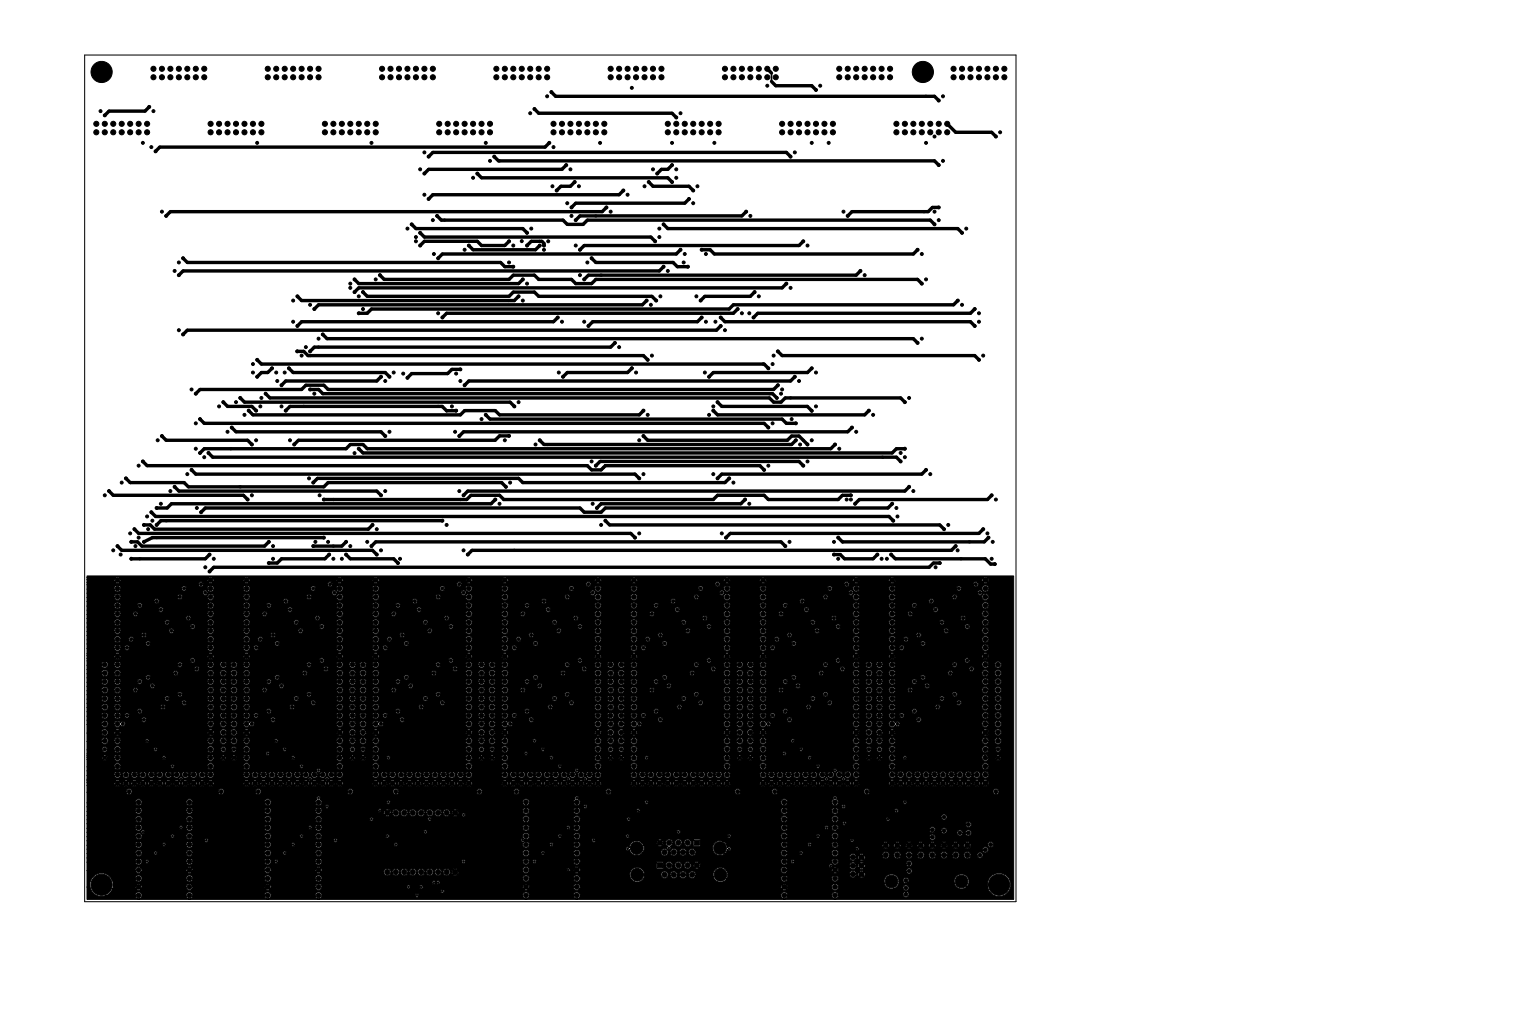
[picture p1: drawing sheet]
<svg xmlns="http://www.w3.org/2000/svg" width="457mm" height="305mm" viewBox="0 0 457 305" stroke-linecap="round" stroke-linejoin="round" font-family="sans-serif">
<path d="M25.4 16.5h279.4v254h-279.4z" fill="none" stroke="#000" stroke-width=".3"/>
<g fill="#000" stroke="#000" stroke-width=".3">
<path d="M208.3 252.1h1.5v1.5h-1.5zM197.2 258.8h1.5v1.5h-1.5zM26.1 172.8h278v97h-278v-3.7h.9l.5 1.3a3.4 3.4 0 0 0 4 1.4h9.1l.1 .4a1.04 1.04 0 0 0 1.1 .4 1.04 1.04 0 0 0 .8-.8h13.2l.2 .4a1.04 1.04 0 0 0 1 .4 1.04 1.04 0 0 0 .8-.8h21.5l.2 .4a1.04 1.04 0 0 0 1 .4 1.04 1.04 0 0 0 .8-.8h13.3l.1 .4a1.03 1.03 0 0 0 1.1 .4 1.03 1.03 0 0 0 .8-.9h27.9l.5 .5 .6-.4h31.2l.1 .4a1.04 1.04 0 0 0 1.1 .4 1.04 1.04 0 0 0 .8-.8h13.2l.2 .4a1.04 1.04 0 0 0 1 .4 1.04 1.04 0 0 0 .9-.8h60.2l.1 .4a1.04 1.04 0 0 0 1.1 .4 1.04 1.04 0 0 0 .8-.8h13.2l.1 .4a1.03 1.03 0 0 0 1.3 .4 1.03 1.03 0 0 0 .6-1.1h19.4l.1 .3a.91 .91 0 0 0 1.5 0 .91 .91 0 0 0-.5-1.4 .91 .91 0 0 0-1.1 1.1l-19.4-.1a1.04 1.04 0 0 0-1.2-.8 1.04 1.04 0 0 0-.8 1.2h-13.2v-.4a1.04 1.04 0 0 0-1.2-.8 1.04 1.04 0 0 0-.8 1.2h-60.2v-.4a1.04 1.04 0 0 0-1.3-.8 1.04 1.04 0 0 0-.8 1.2h-13.2v-.4a1.04 1.04 0 0 0-1.2-.8 1.04 1.04 0 0 0-.8 1.2l-31.1-.1a.58 .58 0 0 0-.6-.7 .58 .58 0 0 0-.6 .7h-27.9v-.3a1.04 1.04 0 0 0-1.2-.8 1.04 1.04 0 0 0-.8 1.2h-13.3v-.4a1.04 1.04 0 0 0-1.2-.8 1.04 1.04 0 0 0-.8 1.2h-21.5v-.4a1.04 1.04 0 0 0-1.2-.8 1.04 1.04 0 0 0-.8 1.2h-13.2v-.4a1.04 1.04 0 0 0-1.2-.8 1.04 1.04 0 0 0-.8 1.2h-9.1l1-.4 .9-1h98.7a.58 .58 0 0 0 1 .4 .58 .58 0 0 0-.2-1h24.3v.1a.84 .84 0 0 0 1.2-.1l-.6-.6-.6 .6h-24.6l-.4 .2-.1 .4h-98.7l.3-.6h7.3v.1a.84 .84 0 0 0 1.2-.1l-.6-.6-.6 .6h-7.3l.3-.9h6.6l.3 .8 .6-.6 .8 .6 .3-.4h13.2l.2 .3a1.01 1.01 0 0 0 1.5 .2h22.2l.1 .1a.84 .84 0 0 0 1.2-.1l-.7-.6-.6 .6h-22.2l.3-.9h21.5l.3 .8 .6-.6 .8 .6 .3-.4h13.3a1.03 1.03 0 0 0 1 .8 1.03 1.03 0 0 0 1-.9h25.4l.4 .4 .5-.1 .2-.3h2.7a.58 .58 0 0 0 .7 .4 .58 .58 0 0 0 .4-.7h29.9l.3 .8 .6-.6 .8 .6 .3-.4h13.2a1.02 1.02 0 0 0 1.8 .5h60.8l.1 .1a.84 .84 0 0 0 1.2-.1l-.6-.6-.7 .6h-60.8l.3-.9h60.1l.3 .8 .7-.6 .8 .6 .3-.4h13.2a1.04 1.04 0 0 0 1.6 .6 1.04 1.04 0 0 0 0-1.7 1.04 1.04 0 0 0-1.6 .7v.4h-13.2l-.2-.8-.9 .6-.7-.7-.3 .5h-60.1l-.3-.6h60.8l.7 .7 .6-.7a.78 .78 0 0 0-1.3 0l-61-.1a1.04 1.04 0 0 0-1.1 0 1.04 1.04 0 0 0-.5 1.1h-13.2l-.3-.9-.6 .7-.8-.7-.3 .5h-29.9l-.6-.4-.4 .2-.1 .5h-2.7a.58 .58 0 0 0-.5-.7 .58 .58 0 0 0-.6 .7h-25.4v-.3a1.04 1.04 0 0 0-1.2-.9 1.04 1.04 0 0 0-.8 1.3h-13.3l-.3-.9-.6 .7-.8-.7-.3 .5h-21.5l-.3-.6h22.2l.6 .7 .6-.8a.84 .84 0 0 0-1.2 .1l-22.3-.1a1.04 1.04 0 0 0-1.1 0 1.04 1.04 0 0 0-.5 1.1h-13.2l-.3-.9-.6 .7-.8-.7-.3 .5h-6.6v-.6h7l.6 .7 .5-.8a.84 .84 0 0 0-1.1 .1h-7v-.4h95.6l.1 .2a.72 .72 0 0 0 1.2-.2l.4 .5 25.9-.1 .6 .7 .6-.7a.78 .78 0 0 0-1.2 0h-25.6l.4-.4h133.2a2.21 2.21 0 0 0 3 1.7h2.7l.1 .3a.91 .91 0 0 0 1.5 0 .91 .91 0 0 0-.5-1.4 .91 .91 0 0 0-1.1 1.1h-2.7l1.1-.9 .4-1.4h1.2a.9 .9 0 0 0 1.4 .6h13.9l.4 .8a2.21 2.21 0 0 0 3.3 .4h6.3l.6 1.3a3.6 3.6 0 0 0 5.9 0 3.6 3.6 0 0 0-2.3-5.5 3.6 3.6 0 0 0-4.2 4.2h-6.3l.4-.4a2.27 2.27 0 0 0-1.4-3.5 2.27 2.27 0 0 0-2.7 2.7h-13.9l.2-.2a.91 .91 0 0 0-.5-1.4 .91 .91 0 0 0-1.1 1h-1.2v-.3a2.27 2.27 0 0 0-2.7-1.8 2.27 2.27 0 0 0-1.8 2.7h-133.2v-.2a.58 .58 0 0 0-.7-.5 .58 .58 0 0 0-.4 .7 .67 .67 0 0 0-.5-.6 .67 .67 0 0 0-.7 .2l-.1 .4h-95.6l-.4-1.2h7a1.04 1.04 0 0 0 1 .9 1.04 1.04 0 0 0 1-.9h13.2l.2 .4a1.04 1.04 0 0 0 1 .4 1.04 1.04 0 0 0 .8-.8h21.5l.2 .4a1.04 1.04 0 0 0 1 .4 1.04 1.04 0 0 0 .8-.8h13.3l.1 .4a1.04 1.04 0 0 0 1.1 .4 1.04 1.04 0 0 0 .8-.8h60.2l.1 .4a1.04 1.04 0 0 0 1.1 .4 1.04 1.04 0 0 0 .8-.8h13.2l.2 .4a1.03 1.03 0 0 0 1.5 .3 1.03 1.03 0 0 0 .1-1.5h15.1l.4 .8a2.24 2.24 0 0 0 2.4 .9 2.24 2.24 0 0 0 1.7-2h4.9l.1 .4a1.1 1.1 0 0 0 1.2 .5 1.1 1.1 0 0 0 .8-.9h.7l.1 .4a1.1 1.1 0 0 0 1.1 .5 1.1 1.1 0 0 0 .9-.9h.6l.2 .4a1.1 1.1 0 0 0 1.1 .5 1.1 1.1 0 0 0 .9-.9h.6l.2 .4a1.08 1.08 0 0 0 1.9-.1h5.2l.4 .8a2.25 2.25 0 0 0 3.7 0h16.3l.1 .4a1.04 1.04 0 0 0 1.1 .4 1.04 1.04 0 0 0 .8-.8h13.2l.1 .4a1.04 1.04 0 0 0 1.8 0 1.04 1.04 0 0 0-.7-1.6 1.04 1.04 0 0 0-1.2 1.2h-13.2v-.4a1.04 1.04 0 0 0-1.2-.8 1.04 1.04 0 0 0-.8 1.2h-16.3l.4-1.2h36.4l.2 .4a1.08 1.08 0 0 0 1.7 .1l1.2 .2a.9 .9 0 0 0 1.2-.2l-.7-.7-.6 .7h-1.1l.3-.9h.4l.3 .8 .7-.6 .8 .6 .2-.1a.9 .9 0 0 0-.2-1.2l-.8 .7-.7-.7-.3 .5h-.4l-.3-.6h1.1l.6 .7 .7-.7h12.7a.91 .91 0 0 0 1.4 .6 .91 .91 0 0 0 0-1.6 .91 .91 0 0 0-1.4 .6v.4h-12.7a.84 .84 0 0 0-1.3 0l-1.3-.2a1.1 1.1 0 0 0-1.2 0 1.1 1.1 0 0 0-.5 1.2h-36.4l-.4-1.3h16.3a1.02 1.02 0 0 0 1.7 .5h13.9l.1 .2a.84 .84 0 0 0 1.1-.2l-.6-.6-.6 .6h-13.9l.3-.9h13.2l.3 .8 .6-.6 1 .5a.84 .84 0 0 0-.2-1.1l-.6 .6-.8-.6-.3 .4h-13.2a1.03 1.03 0 0 0-1.2-.8 1.03 1.03 0 0 0-.8 1.2h-16.3a2.27 2.27 0 0 0-2.7-.9 2.27 2.27 0 0 0-1.4 2.6h-5.2v-.3a1.1 1.1 0 0 0-1-1.3 1.1 1.1 0 0 0-1.1 1.3h-.6v-.4a1.1 1.1 0 0 0-1.3-.9 1.1 1.1 0 0 0-.9 1.3h-.6v-.4a1.1 1.1 0 0 0-1.3-.9 1.1 1.1 0 0 0-.8 1.3h-.7v-.4a1.1 1.1 0 0 0-1.2-.9 1.1 1.1 0 0 0-.9 1.3h-4.9v-.6a2.27 2.27 0 0 0-2.7-1.8 2.27 2.27 0 0 0-1.8 2.7h-15.1l-.2-.2a1.04 1.04 0 0 0-1.1 0 1.04 1.04 0 0 0-.5 1h-13.2v-.4a1.04 1.04 0 0 0-1.2-.8 1.04 1.04 0 0 0-.8 1.2h-60.2v-.4a1.04 1.04 0 0 0-1.2-.8 1.04 1.04 0 0 0-.8 1.2h-13.3v-.4a1.04 1.04 0 0 0-1.2-.8 1.04 1.04 0 0 0-.8 1.2h-21.5v-.4a1.04 1.04 0 0 0-1.2-.8 1.04 1.04 0 0 0-.8 1.2h-13.2v-.4a1.04 1.04 0 0 0-1.2-.8 1.04 1.04 0 0 0-.8 1.2h-7l-.2-.2a3.6 3.6 0 0 0-4.3-1.4 3.6 3.6 0 0 0-2.1 4h-.9v-4.9h14.5l.1 .4a1.01 1.01 0 0 0 1.6 .1h13.9l.1 .2a.84 .84 0 0 0 1.2-.2l-.7-.6-.6 .6h-13.9l.3-.9h13.2l.3 .8 .6-.6 .9 .6 .2-.4h21.5a1.02 1.02 0 0 0 1.7 .5h13.9l.5 .3 .7-.2h19l.2 .4a1.1 1.1 0 0 0 1.1 .5 1.1 1.1 0 0 0 .9-.9h.4l.1 .4a1.1 1.1 0 0 0 1.2 .5 1.1 1.1 0 0 0 .8-.9h.4l.2 .4a1.1 1.1 0 0 0 1.1 .5 1.1 1.1 0 0 0 .9-.9h.3l.2 .4a1.1 1.1 0 0 0 1.1 .5 1.1 1.1 0 0 0 .9-.9h.4l.1 .4a1.1 1.1 0 0 0 1.2 .5 1.1 1.1 0 0 0 .8-.9h.4l.2 .4a1.1 1.1 0 0 0 1.1 .5 1.1 1.1 0 0 0 .9-.9h.4l.1 .4a1.1 1.1 0 0 0 1.2 .5 1.1 1.1 0 0 0 .8-.9h.4l.2 .4a1.07 1.07 0 0 0 1.6 .2l1.2 .1a.9 .9 0 0 0 1.3-.1l-.7-.7-.7 .7h-1.1l.4-1h.3l.4 .9 .6-.7 .9 .7 .3-.5-.1-.6h19.3a1.02 1.02 0 0 0 1.7 .5h13.9l.1 .2a.84 .84 0 0 0 1.2-.2l-.7-.6-.6 .6h-13.9l.3-.6h11.1l.1 .2a.58 .58 0 0 0 .7 .2 .58 .58 0 0 0 .3-.7h1l.3 .8 .6-.6 1 .5a.84 .84 0 0 0-.1-1.1l-.7 .6-.8-.6-.3 .4h-1a.58 .58 0 0 0-.7-.4 .58 .58 0 0 0-.4 .7h-11.1l-.3-.8h13.9l.6 .6 .6-.8a.84 .84 0 0 0-1.2 .2l-14-.2a1.04 1.04 0 0 0-1.2 0 1.04 1.04 0 0 0-.4 1.1h-19.3l-.2-.3-.9 .7-.6-.7-.4 .5h-.3l-.4-.5h1.1l.7 .6 .7-.6-.1-.2a.9 .9 0 0 0-1.3 .2l-1.2-.2a1.1 1.1 0 0 0-1.2 0 1.1 1.1 0 0 0-.5 1.1h-.4v-.4a1.1 1.1 0 0 0-1.3-.9 1.1 1.1 0 0 0-.8 1.3h-.4v-.4a1.1 1.1 0 0 0-1.3-.9 1.1 1.1 0 0 0-.9 1.3h-.4v-.4a1.1 1.1 0 0 0-1.2-.9 1.1 1.1 0 0 0-.9 1.3h-.4v-.4a1.1 1.1 0 0 0-1.3-.9 1.1 1.1 0 0 0-.9 1.3h-.3v-.4a1.1 1.1 0 0 0-1.3-.9 1.1 1.1 0 0 0-.9 1.3h-.4v-.4a1.1 1.1 0 0 0-1.3-.9 1.1 1.1 0 0 0-.8 1.3h-.4v-.4a1.1 1.1 0 0 0-1.3-.9 1.1 1.1 0 0 0-.9 1.3h-19l-.5-.7-.7 .6h-13.9l.3-.9h13.2l.3 .8 .7-.6 .9 .5a.84 .84 0 0 0-.1-1.1l-.8 .6-.7-.6-.3 .4h-13.2l-.3-.5h13.9l.7 .6 .6-.6a.78 .78 0 0 0-1.3 0l-14-.2a1.04 1.04 0 0 0-1.1 0 1.04 1.04 0 0 0-.5 1.1h-21.5l-.2-.8-.9 .6-.6-.6-.3 .4h-13.2l-.3-.5h13.9l.6 .6 .6-.8a.84 .84 0 0 0-1.2 .2l-14-.2a1.04 1.04 0 0 0-1.2 0 1.04 1.04 0 0 0-.4 1.1h-14.5v-2.6h14.5l.1 .4a1.03 1.03 0 0 0 1.1 .5 1.03 1.03 0 0 0 .8-.9h1l.4 .4 .7-.4h11.1l.2 .4a1.04 1.04 0 0 0 1 .5 1.04 1.04 0 0 0 .8-.9h21.5l.2 .4a1.03 1.03 0 0 0 1.1 .5 1.03 1.03 0 0 0 .7-.9h1l.5 .4 .6-.4h11.2l.1 .4a1.03 1.03 0 0 0 1.1 .5 1.03 1.03 0 0 0 .8-.9h41.9l.5 .4 .6-.4h17.2l.1 .4a1.03 1.03 0 0 0 1.1 .5 1.03 1.03 0 0 0 .8-.9h1l.4 .4 .7-.4h11.1l.2 .4a1.02 1.02 0 0 0 .9 .5 1.02 1.02 0 0 0 .9-.7h22.9v1.5l.2 .3h1.8l.2-.8h.6l.1 .4a1.1 1.1 0 0 0 1.2 .5 1.1 1.1 0 0 0 .8-.9h.6l.2 .4a1.1 1.1 0 0 0 1.1 .5 1.1 1.1 0 0 0 .9-.9h.6l.2 .4a1.07 1.07 0 0 0 1.6 .1h1.4l.1 .2a.9 .9 0 0 0 1.2-.2l-.6-.6-.7 .6h-1.4l.4-.9h.6l.3 .8 .8-.6 .7 .6 .3-.4h38.6l.4 .5h.8l.6 .6 .6-.6a.78 .78 0 0 0-1.2 0h-.5l.4-.4h5l.2 .4a1.08 1.08 0 0 0 1.7 .2l1.2 .1a.9 .9 0 0 0 1.2-.1l-.7-.7-.6 .7h-1.1l.3-1h.4l.3 .9 .7-.7 .8 .7 .3-.5-.1-.6h12.4a.91 .91 0 0 0 1.4 .5 .91 .91 0 0 0 0-1.5 .91 .91 0 0 0-1.4 .6v.4h-12.4l-.2-.3-.7 .7-.8-.7-.3 .5h-.4l-.3-.6h1.1l.6 .7 .7-.7a.84 .84 0 0 0-1.3 0l-1.3-.1a1.1 1.1 0 0 0-1.2 0 1.1 1.1 0 0 0-.5 1.1l-5-.1a.58 .58 0 0 0-.6-.7 .58 .58 0 0 0-.5 .7h-38.6v-.5l-.3-.4-.8 .7-.7-.7-.3 .5h-.6l-.4-.6h1.4l.7 .7 .6-.7-.1-.2h24.7l.1 .4a1.03 1.03 0 0 0 1.1 .5 1.03 1.03 0 0 0 .8-.9h.9l.5 .4 .6-.4h11.2l.1 .4a1.04 1.04 0 0 0 1.8 0 1.04 1.04 0 0 0-.7-1.6 1.04 1.04 0 0 0-1.2 1.2h-11.1a.58 .58 0 0 0-.6-.7 .58 .58 0 0 0-.6 .7h-.9v-.4a1.04 1.04 0 0 0-1.2-.8 1.04 1.04 0 0 0-.8 1.2h-24.7a.9 .9 0 0 0-1.2 .2l-1.5-.1a1.1 1.1 0 0 0-1.2 0 1.1 1.1 0 0 0-.5 1.1h-.6v-.4a1.1 1.1 0 0 0-1.3-.9 1.1 1.1 0 0 0-.9 1.3h-.6v-.4a1.1 1.1 0 0 0-1.3-.9 1.1 1.1 0 0 0-.8 1.3h-.6l-.1-1.1-.3-.2h-1.5l-.3 .3h-22.9a1.03 1.03 0 0 0-.9-1.4 1.03 1.03 0 0 0-1.1 1.2h-11.1a.58 .58 0 0 0-.6-.7 .58 .58 0 0 0-.5 .7h-1v-.4a1.04 1.04 0 0 0-1.2-.8 1.04 1.04 0 0 0-.8 1.2h-17.2a.58 .58 0 0 0-.5-.7 .58 .58 0 0 0-.6 .7h-41.9v-.4a1.04 1.04 0 0 0-1.2-.8 1.04 1.04 0 0 0-.8 1.2h-11.2a.58 .58 0 0 0-.5-.7 .58 .58 0 0 0-.6 .7h-1v-.4a1.04 1.04 0 0 0-1.2-.8 1.04 1.04 0 0 0-.8 1.2h-21.5v-.4a1.04 1.04 0 0 0-1.2-.8 1.04 1.04 0 0 0-.8 1.2h-11.1a.58 .58 0 0 0-.6-.7 .58 .58 0 0 0-.5 .7h-1v-.4a1.04 1.04 0 0 0-1.2-.8 1.04 1.04 0 0 0-.8 1.2h-14.5v-1.2h228.7l.2 .4a1.08 1.08 0 0 0 1.7 .1l1.2 .2a.9 .9 0 0 0 1.2-.2l-.7-.6-.6 .6h-1.1l.3-.9h.4l.3 .9 .7-.7 .8 .7 .3-.5-.1-.6h5.2a1.09 1.09 0 0 0 1.1 .8 1.09 1.09 0 0 0 1.1-.8h1.3l.2 .3a1.09 1.09 0 0 0 1.1 .5 1.09 1.09 0 0 0 .9-.8h1.3l.2 .3a1.09 1.09 0 0 0 1.1 .5 1.09 1.09 0 0 0 .9-.8h1.3l.2 .3a1.09 1.09 0 0 0 1.1 .5 1.09 1.09 0 0 0 .9-.8h1.3l.2 .3a1.09 1.09 0 0 0 1.1 .5 1.09 1.09 0 0 0 .9-.8h1.3l.2 .3a1.09 1.09 0 0 0 1.1 .5 1.09 1.09 0 0 0 .9-.8h1.3l.2 .3a1.09 1.09 0 0 0 1.1 .5 1.09 1.09 0 0 0 .9-.8h1.3l.2 .3a1.08 1.08 0 0 0 1.1 .5 1.08 1.08 0 0 0 .9-.9h1.8l.2 .3a.91 .91 0 0 0 1.5 0 .91 .91 0 0 0-.6-1.3 .91 .91 0 0 0-1.1 1h-1.8v-.4a1.09 1.09 0 0 0-1.3-.8 1.09 1.09 0 0 0-.9 1.3h-1.3v-.5a1.09 1.09 0 0 0-1.3-.8 1.09 1.09 0 0 0-.9 1.3h-1.3v-.5a1.09 1.09 0 0 0-1.3-.8 1.09 1.09 0 0 0-.9 1.3h-1.3v-.5a1.09 1.09 0 0 0-1.3-.8 1.09 1.09 0 0 0-.9 1.3h-1.3v-.5a1.09 1.09 0 0 0-1.3-.8 1.09 1.09 0 0 0-.9 1.3h-1.3v-.5a1.09 1.09 0 0 0-1.3-.8 1.09 1.09 0 0 0-.9 1.3h-1.3v-.5a1.09 1.09 0 0 0-1.3-.8 1.09 1.09 0 0 0-.9 1.3h-1.3v-.5a1.09 1.09 0 0 0-1.3-.8 1.09 1.09 0 0 0-.9 1.3h-5.2l-.2-.3-.8 .7-.7-.7-.3 .5h-.4l-.3-.6h1.1l.6 .7 .7-.7-.1-.2a.9 .9 0 0 0-1.2 .2l-1.3-.1a1.1 1.1 0 0 0-1.2 0 1.1 1.1 0 0 0-.5 1.1h-228.7v-1.3h14.5l.1 .4a1.03 1.03 0 0 0 1.1 .4 1.03 1.03 0 0 0 .8-.9h3.5l.5 .5 .6-.4h8.6l.2 .4a1.04 1.04 0 0 0 1 .4 1.04 1.04 0 0 0 .8-.8h21.5l.2 .4a1.03 1.03 0 0 0 1.1 .4 1.03 1.03 0 0 0 .7-.9h3.5l.5 .5 .6-.4h8.7l.1 .4a1.04 1.04 0 0 0 1.1 .4 1.04 1.04 0 0 0 .8-.8h60.2l.1 .4a1.03 1.03 0 0 0 1.1 .4 1.03 1.03 0 0 0 .8-.9h3.5l.5 .5 .6-.4h8.6l.2 .4a1.04 1.04 0 0 0 1.7 0 1.04 1.04 0 0 0-.7-1.6 1.04 1.04 0 0 0-1.2 1.2l-8.6-.1a.58 .58 0 0 0-.5-.7 .58 .58 0 0 0-.6 .7h-3.5v-.3a1.04 1.04 0 0 0-1.2-.8 1.04 1.04 0 0 0-.8 1.2h-60.2v-.4a1.04 1.04 0 0 0-1.2-.8 1.04 1.04 0 0 0-.8 1.2l-8.6-.1a.58 .58 0 0 0-.6-.7 .58 .58 0 0 0-.6 .7h-3.5v-.3a1.04 1.04 0 0 0-1.2-.8 1.04 1.04 0 0 0-.8 1.2h-21.5v-.4a1.04 1.04 0 0 0-1.2-.8 1.04 1.04 0 0 0-.8 1.2l-8.6-.1a.58 .58 0 0 0-.5-.7 .58 .58 0 0 0-.6 .7h-3.5v-.3a1.04 1.04 0 0 0-1.2-.8 1.04 1.04 0 0 0-.8 1.2h-14.5v-1.4h161.6l.5 .5 .6-.3a2.23 2.23 0 0 0 1.6 1.7 2.23 2.23 0 0 0 2.3-.7h5.6l.1 .4a1.1 1.1 0 0 0 1.2 .4 1.1 1.1 0 0 0 .8-.8h.7l.1 .4a1.1 1.1 0 0 0 1.1 .4 1.1 1.1 0 0 0 .9-.8h.6l.2 .4a1.1 1.1 0 0 0 1.1 .4 1.1 1.1 0 0 0 .9-.8h.6l.2 .4a1.09 1.09 0 0 0 1.6 .2 1.09 1.09 0 0 0 0-1.6h5.4l.3 .8a2.21 2.21 0 0 0 3.4 .4h16.8l.1 .4a1.03 1.03 0 0 0 1.1 .4 1.03 1.03 0 0 0 .8-.9h3.5l.4 .5 .7-.4h8.6l.1 .4a1.04 1.04 0 0 0 1.8 0 1.04 1.04 0 0 0-.7-1.6 1.04 1.04 0 0 0-1.2 1.2l-8.6-.1a.58 .58 0 0 0-.6-.7 .58 .58 0 0 0-.5 .7h-3.5v-.3a1.04 1.04 0 0 0-1.2-.8 1.04 1.04 0 0 0-.8 1.2h-16.8l.7-1.2 .7 .3 .4-.5h37.3l.5 .5 37.6-.1a.91 .91 0 0 0 1.4 .6 .91 .91 0 0 0 0-1.5 .91 .91 0 0 0-1.4 .6v.3h-37.2l.2-.4-.1-.4h7.4l.1 .2a.89 .89 0 0 0 1.3-.2h2.1l.1 .2a.89 .89 0 0 0 1.3-.2h2.1l.1 .2a.89 .89 0 0 0 1.3-.2h2.1l.1 .2a.89 .89 0 0 0 1.3-.2h2.1l.1 .2a.89 .89 0 0 0 1.3-.2h2.1l.1 .2a.89 .89 0 0 0 1.3-.2h2.1l.1 .2a.89 .89 0 0 0 1.3-.2h2.1l.1 .2a.89 .89 0 0 0 1.3-.2l-.7-.7-.7 .7h-2.1l-.7-.7-.7 .7h-2.1l-.7-.7-.7 .7h-2.1l-.7-.7-.7 .7h-2.1l-.7-.7-.7 .7h-2.1l-.7-.7-.7 .7h-2.1l-.7-.7-.7 .7h-2.1l-.7-.7-.7 .7h-7.4l-.5-.2-.4 .2-.1 .4h-37.3a.58 .58 0 0 0-.4-.6 .58 .58 0 0 0-.7 .3l-.1-.8h16.2l.1 .3a1.03 1.03 0 0 0 1.1 .5 1.03 1.03 0 0 0 .8-.9h6l.5 .4 .6-.3h6.1l.1 .3a1.02 1.02 0 0 0 1.2 .5 1.02 1.02 0 0 0 .7-1.1h13.1l.4 .9 .6-.7 .9 .7 .3-.9h1.3l.4 .9 .6-.7 .9 .7 .3-.9h1.3l.4 .9 .6-.7 .9 .7 .3-.9h1.3l.4 .9 .6-.7 .9 .7 .3-.9h1.3l.4 .9 .6-.7 .9 .7 .3-.9h1.3l.4 .9 .6-.7 .9 .7 .3-.9h1.3l.4 .9 .6-.7 .9 .7 .3-.9h1.3l.4 .9 .6-.7 .9 .7 .3-.7h5l.1 .4a.91 .91 0 0 0 1.5 0 .91 .91 0 0 0-.5-1.4 .91 .91 0 0 0-1.1 1h-5l-.3-.6-.7 .6-.8-.6-.4 .4h-1.3l-.3-.4-.7 .6-.8-.6-.4 .4h-1.3l-.3-.4-.7 .6-.8-.6-.4 .4h-1.3l-.3-.4-.7 .6-.8-.6-.4 .4h-1.3l-.3-.4-.7 .6-.8-.6-.4 .4h-1.3l-.3-.4-.7 .6-.8-.6-.4 .4h-1.3l-.3-.4-.7 .6-.8-.6-.4 .4h-1.3l-.3-.4-.9 .6-.6-.6-.4 .4h-13.1l-.1-.5h13.6l.7 .7 .7-.7h2.1l.7 .7 .7-.7h2.1l.7 .7 .7-.7h2.1l.7 .7 .7-.7h2.1l.7 .7 .7-.7h2.1l.7 .7 .7-.7h2.1l.7 .7 .7-.7h2.1l.7 .7 .7-.7a.83 .83 0 0 0-1.4 0h-2.1l-.1-.2a.89 .89 0 0 0-1.3 .2h-2.1l-.1-.2a.89 .89 0 0 0-1.3 .2h-2.1l-.1-.2a.89 .89 0 0 0-1.3 .2h-2.1l-.1-.2a.89 .89 0 0 0-1.3 .2h-2.1l-.1-.2a.89 .89 0 0 0-1.3 .2h-2.1l-.1-.2a.89 .89 0 0 0-1.3 .2h-2.1l-.1-.2a.89 .89 0 0 0-1.3 .2h-13.6l-.3-.3a1.04 1.04 0 0 0-1.2 0 1.04 1.04 0 0 0-.4 1.1l-6-.1a.58 .58 0 0 0-.6-.7 .58 .58 0 0 0-.6 .7h-6v-.3a1.04 1.04 0 0 0-1.2-.9 1.04 1.04 0 0 0-.8 1.3h-16.2l-.8-1.1-.8-.3h38.5l.1 .2a.58 .58 0 0 0 1 0 .58 .58 0 0 0-.4-.9 .58 .58 0 0 0-.7 .7h-38.5a2.27 2.27 0 0 0-2.7 2.7l-5.5-.2a1.1 1.1 0 0 0-1.2 0 1.1 1.1 0 0 0-.5 1.2h-.6v-.5a1.1 1.1 0 0 0-1.3-.8 1.1 1.1 0 0 0-.9 1.3h-.6v-.5a1.1 1.1 0 0 0-1.3-.8 1.1 1.1 0 0 0-.8 1.3h-.7v-.5a1.1 1.1 0 0 0-1.2-.8 1.1 1.1 0 0 0-.9 1.3h-5.6l.5-1-.1-1.3h4.2a.84 .84 0 0 0 1.4 0l-.7-.7-.7 .7h-4.2l-.7-1h4.5l.3 .9 .7-.7 .8 .7 .4-.5h.6l.7 .8a.58 .58 0 0 0-.2 .9 .58 .58 0 0 0 .9 0 .58 .58 0 0 0-.1-.8l.7-.5 .1-.4h.6l.2 .4a1.1 1.1 0 0 0 1.1 .5 1.1 1.1 0 0 0 .9-.9h.6l.2 .4a1.09 1.09 0 0 0 1.6 .3 1.09 1.09 0 0 0 .1-1.6h.9v1.5l.2 .3h1.6l.3-.2v-1.6l-.2-.3-1.6-.1-.3 .4h-.9a1.08 1.08 0 0 0-1.3-.3 1.08 1.08 0 0 0-.6 1.2h-.6v-.4a1.1 1.1 0 0 0-1.3-.9 1.1 1.1 0 0 0-.9 1.3h-.6v-.4a1.1 1.1 0 0 0-1.3-.9 1.1 1.1 0 0 0-.8 1.3h-.6l-.4-.9-.6 .7-.9-.7-.3 .5-4.6-.1a2.22 2.22 0 0 0-3.5 1.9 .58 .58 0 0 0-.7-.3 .58 .58 0 0 0-.4 .6h-161.6v-1.1h14.5l.1 .3a1.03 1.03 0 0 0 1.1 .5 1.03 1.03 0 0 0 .8-.9h6l.5 .4 .6-.3h6.1l.2 .3a1.04 1.04 0 0 0 1 .5 1.04 1.04 0 0 0 .8-.8h21.5l.2 .3a1.03 1.03 0 0 0 1.1 .5 1.03 1.03 0 0 0 .7-.9h6.1l.4 .4 .7-.3h6.1l.1 .3a1.03 1.03 0 0 0 1.1 .5 1.03 1.03 0 0 0 .8-.9h21.6l.1 .2a.58 .58 0 0 0 .9 0 .58 .58 0 0 0-.3-.9 .58 .58 0 0 0-.7 .7h-21.6v-.3a1.04 1.04 0 0 0-1.2-.9 1.04 1.04 0 0 0-.8 1.3l-6.1-.1a.58 .58 0 0 0-.6-.7 .58 .58 0 0 0-.5 .7h-6.1v-.3a1.04 1.04 0 0 0-1.2-.9 1.04 1.04 0 0 0-.8 1.3h-21.5v-.4a1.04 1.04 0 0 0-1.2-.9 1.04 1.04 0 0 0-.8 1.3l-6-.1a.58 .58 0 0 0-.6-.7 .58 .58 0 0 0-.6 .7h-6v-.3a1.04 1.04 0 0 0-1.2-.9 1.04 1.04 0 0 0-.8 1.3h-14.5v-1.4h35.2l.5 .5 .4-.1 .3-.4h37.6a.58 .58 0 0 0 .5 .5 .58 .58 0 0 0 .6-.5h55.1l.2 .4h.6a1.02 1.02 0 0 0 .2 1.7 1.02 1.02 0 0 0 1.5-.8h6l.5 .4 .7-.3h6l.2 .3a1.04 1.04 0 0 0 1.7 0 1.04 1.04 0 0 0-.7-1.6 1.04 1.04 0 0 0-1.2 1.3l-6-.1a.58 .58 0 0 0-.6-.7 .58 .58 0 0 0-.6 .7h-6v-.3a1.03 1.03 0 0 0-1.5-.7l.1-.3h20.1a.58 .58 0 0 0 .7 .5 .58 .58 0 0 0 .5-.6h18.6l.7 .6 .7-.6-.1-.2a.9 .9 0 0 0-1.3 .2l-18.6-.1a.58 .58 0 0 0-.7-.5 .58 .58 0 0 0-.5 .7h-20.1l-.1-.5a1.01 1.01 0 0 0 1.5-.8h8.6l.4 .5 .7-.4h3.5l.2 .4a1.03 1.03 0 0 0 1.1 .4 1.03 1.03 0 0 0 .8-.9h13.6l.5 .5 .4-.1 .2-.4h29.4l.4 .5 .7-.4h15a1.03 1.03 0 0 0 1 .9 1.03 1.03 0 0 0 1-1h8.6l.4 .5 .7-.4h3.5l.1 .4a1.02 1.02 0 0 0 1.8-.1h27.4l.2 .3a.91 .91 0 0 0 1.5 0 .91 .91 0 0 0-.6-1.3 .91 .91 0 0 0-1.1 1h-27.4l.1-.3a1.04 1.04 0 0 0-1-1.2 1.04 1.04 0 0 0-1 1.2l-3.5-.1a.58 .58 0 0 0-.6-.7 .58 .58 0 0 0-.5 .7h-8.6v-.3a1.04 1.04 0 0 0-1.2-.8 1.04 1.04 0 0 0-.8 1.2l-15-.1a.58 .58 0 0 0-.5-.7 .58 .58 0 0 0-.6 .7h-29.4v-.2a.58 .58 0 0 0-.6-.4 .58 .58 0 0 0-.5 .6h-13.6v-.3a1.04 1.04 0 0 0-1.3-.8 1.04 1.04 0 0 0-.8 1.2l-3.5-.1a.58 .58 0 0 0-.5-.7 .58 .58 0 0 0-.6 .7h-8.6v-.3a1.03 1.03 0 0 0-1.5-.7 1.03 1.03 0 0 0-.2 1.7h-.6l-.2 .6h-55.1v-.2a.58 .58 0 0 0-.7-.5 .58 .58 0 0 0-.4 .7h-37.6v-.2a.58 .58 0 0 0-.7-.5 .58 .58 0 0 0-.5 .7h-35.2v-1.2h14.5l.1 .4a1.03 1.03 0 0 0 1.1 .4 1.03 1.03 0 0 0 .8-.9h8.6l.4 .5 .7-.4h3.5l.2 .4a1.04 1.04 0 0 0 1 .4 1.04 1.04 0 0 0 .8-.8h21.5l.2 .4a1.03 1.03 0 0 0 1.1 .4 1.03 1.03 0 0 0 .7-.9h8.6l.5 .5 .6-.4h3.6l.1 .4a1.03 1.03 0 0 0 1.1 .4 1.03 1.03 0 0 0 .8-.9h19l.1 .2a.58 .58 0 0 0 1 0 .58 .58 0 0 0-.4-.8 .58 .58 0 0 0-.7 .6h-19v-.3a1.04 1.04 0 0 0-1.2-.8 1.04 1.04 0 0 0-.8 1.2l-3.5-.1a.58 .58 0 0 0-.6-.7 .58 .58 0 0 0-.6 .7h-8.6v-.3a1.04 1.04 0 0 0-1.2-.8 1.04 1.04 0 0 0-.8 1.2h-21.5v-.4a1.04 1.04 0 0 0-1.2-.8 1.04 1.04 0 0 0-.8 1.2l-3.5-.1a.58 .58 0 0 0-.5-.7 .58 .58 0 0 0-.6 .7h-8.6v-.3a1.04 1.04 0 0 0-1.2-.8 1.04 1.04 0 0 0-.8 1.2h-14.5v-1.3h16.2l.4 .4 .5-.1 .2-.3h83.7a.58 .58 0 0 0 .5 .4 .58 .58 0 0 0 .6-.4h74.7l.1 .2a.58 .58 0 0 0 1 0 .58 .58 0 0 0-.4-.9 .58 .58 0 0 0-.7 .7h-74.7v-.3a.58 .58 0 0 0-.7-.4 .58 .58 0 0 0-.4 .7h-83.7v-.3a.58 .58 0 0 0-.7-.4 .58 .58 0 0 0-.4 .7h-16.2v-1.2h14.5l.1 .4a1.03 1.03 0 0 0 1.1 .4 1.03 1.03 0 0 0 .8-.9h11.1l.5 .5 .6-.4h1l.2 .4a1.04 1.04 0 0 0 1 .4 1.04 1.04 0 0 0 .8-.8h21.5l.2 .4a1.03 1.03 0 0 0 1.1 .4 1.03 1.03 0 0 0 .7-.9h11.2l.4 .5 .7-.4h1l.1 .4a1.04 1.04 0 0 0 1.1 .4 1.04 1.04 0 0 0 .8-.8h60.2l.1 .4a1.03 1.03 0 0 0 1.1 .4 1.03 1.03 0 0 0 .8-.9h11.1l.5 .5 .6-.4h1l.2 .4a1.04 1.04 0 0 0 1 .4 1.04 1.04 0 0 0 .9-.8h60.2l.1 .4a1.03 1.03 0 0 0 1.1 .4 1.03 1.03 0 0 0 .8-.9h11.1l.5 .5 .6-.4h1l.1 .4a1.02 1.02 0 0 0 1.5 .2h27.7l.2 .3a.9 .9 0 0 0 1.5 0h1.8l.7 .7 4.1-.1 .1 .4a.91 .91 0 0 0 .9 .4 .91 .91 0 0 0 .8-.8h.7l.2 .4a.91 .91 0 0 0 1.5 0 .91 .91 0 0 0-.6-1.4 .91 .91 0 0 0-1.1 1h-.7v-.3a.91 .91 0 0 0-1.1-.7 .91 .91 0 0 0-.7 1h-3.4a.91 .91 0 0 0-.1-1.6 .91 .91 0 0 0-1.3 1h-1.8l.1-.3a.91 .91 0 0 0-.9-1.1 .91 .91 0 0 0-.9 1.1h-27.7l.3-.2a1.04 1.04 0 0 0-.7-1.6 1.04 1.04 0 0 0-1.2 1.2l-1-.1a.58 .58 0 0 0-.5-.7 .58 .58 0 0 0-.6 .7h-11.1v-.3a1.04 1.04 0 0 0-1.2-.8 1.04 1.04 0 0 0-.8 1.2h-60.2v-.4a1.04 1.04 0 0 0-1.3-.8 1.04 1.04 0 0 0-.8 1.2l-.9-.1a.58 .58 0 0 0-.6-.7 .58 .58 0 0 0-.6 .7h-11.1v-.3a1.04 1.04 0 0 0-1.2-.8 1.04 1.04 0 0 0-.8 1.2h-60.2v-.4a1.04 1.04 0 0 0-1.2-.8 1.04 1.04 0 0 0-.8 1.2l-1-.1a.58 .58 0 0 0-.6-.7 .58 .58 0 0 0-.5 .7h-11.2v-.3a1.04 1.04 0 0 0-1.2-.8 1.04 1.04 0 0 0-.8 1.2h-21.5v-.4a1.04 1.04 0 0 0-1.2-.8 1.04 1.04 0 0 0-.8 1.2l-.9-.1a.58 .58 0 0 0-.6-.7 .58 .58 0 0 0-.6 .7h-11.1v-.3a1.04 1.04 0 0 0-1.2-.8 1.04 1.04 0 0 0-.8 1.2h-14.5v-1.4h226.7l.5 .5 36.3-.1 .2 .3a.91 .91 0 0 0 1.5 0 .91 .91 0 0 0-.6-1.4 .91 .91 0 0 0-1.1 1.1h-35.9a.58 .58 0 0 0-.1-1 .58 .58 0 0 0-.8 .6h-226.7v-1.2h14.5l.1 .4a1.04 1.04 0 0 0 1.1 .5 1.04 1.04 0 0 0 .8-.9h13.2l.2 .4a1.04 1.04 0 0 0 1 .5 1.04 1.04 0 0 0 .8-.9h21.5l.2 .4a1.04 1.04 0 0 0 1 .5 1.04 1.04 0 0 0 .8-.9h13.3l.1 .4a1.03 1.03 0 0 0 1.1 .5 1.03 1.03 0 0 0 .8-.9h14.3l.4 .4 .5-.1 .2-.3h16.3l.5 .4 .6-.4h27.4a1.04 1.04 0 0 0 1 .9 1.04 1.04 0 0 0 1-.9h13.2l.2 .4a1.03 1.03 0 0 0 1.1 .5 1.03 1.03 0 0 0 .8-.9h13.9l.5 .4 .6-.4h45.2l.1 .4a1.04 1.04 0 0 0 1.1 .5 1.04 1.04 0 0 0 .8-.9h13.2l.1 .4a1.03 1.03 0 0 0 1.1 .5 1.03 1.03 0 0 0 .8-.9h14.3l.1 .2a.58 .58 0 0 0 .9 .1 .58 .58 0 0 0-.1-.9h15.6l.2 .3a.91 .91 0 0 0 1.5 0 .91 .91 0 0 0-.6-1.4 .91 .91 0 0 0-1.1 1.1l-16-.1-.4 .2-.1 .5h-14.3v-.4a1.04 1.04 0 0 0-1.2-.8 1.04 1.04 0 0 0-.8 1.2h-13.2v-.4a1.04 1.04 0 0 0-1.2-.8 1.04 1.04 0 0 0-.8 1.2h-45.1a.58 .58 0 0 0-.6-.7 .58 .58 0 0 0-.6 .7h-13.9v-.4a1.04 1.04 0 0 0-1.3-.8 1.04 1.04 0 0 0-.8 1.2h-13.2v-.4a1.04 1.04 0 0 0-1.2-.8 1.04 1.04 0 0 0-.8 1.2h-27.3a.58 .58 0 0 0-.6-.7 .58 .58 0 0 0-.6 .7h-16.3v-.3a.58 .58 0 0 0-.7-.4 .58 .58 0 0 0-.4 .7h-14.3v-.4a1.04 1.04 0 0 0-1.2-.8 1.04 1.04 0 0 0-.8 1.2h-13.3v-.4a1.04 1.04 0 0 0-1.2-.8 1.04 1.04 0 0 0-.8 1.2h-21.5v-.4a1.04 1.04 0 0 0-1.2-.8 1.04 1.04 0 0 0-.8 1.2h-13.2v-.4a1.04 1.04 0 0 0-1.2-.8 1.04 1.04 0 0 0-.8 1.2h-14.5v-1.3h89.4l.1 .2a.9 .9 0 0 0 1.3-.2l-.7-.7-.7 .7h-89.4v-1.2h14.5l.1 .4a1.04 1.04 0 0 0 1.1 .4 1.04 1.04 0 0 0 .8-.8h13.2l.2 .4a1.04 1.04 0 0 0 1 .4 1.04 1.04 0 0 0 .8-.8h21.5l.2 .4a1.04 1.04 0 0 0 1 .4 1.04 1.04 0 0 0 .8-.8h13.3l.1 .4a1.03 1.03 0 0 0 1.1 .4 1.03 1.03 0 0 0 .8-.9h16.8l.5 .5 1.2-.2 .3 .9 .7-.7 .9 .7 .3-.4h.4l.1 .4a1.1 1.1 0 0 0 1.2 .4 1.1 1.1 0 0 0 .8-.8h.4l.2 .4a1.1 1.1 0 0 0 1.1 .4 1.1 1.1 0 0 0 .9-.8h.3l.2 .4a1.1 1.1 0 0 0 1.1 .4 1.1 1.1 0 0 0 .9-.8h.4l.1 .4a1.1 1.1 0 0 0 1.2 .4 1.1 1.1 0 0 0 .8-.8h.4l.2 .4a1.1 1.1 0 0 0 1.1 .4 1.1 1.1 0 0 0 .9-.8h.4l.1 .4a1.1 1.1 0 0 0 1.2 .4 1.1 1.1 0 0 0 .8-.8h.4l.2 .4a1.07 1.07 0 0 0 1.6 .1l1.2 .2a.85 .85 0 0 0 1.3-.2h1.3l.1 .2a.58 .58 0 0 0 .9 0 .58 .58 0 0 0-.3-.9 .58 .58 0 0 0-.7 .7h-1.3l-.7-.7-.7 .7h-1.1l.4-1h.3l.4 .9 .6-.7 .9 .7 .3-.5-.1-.6h19.3l.1 .4a1.04 1.04 0 0 0 1.1 .4 1.04 1.04 0 0 0 .8-.8h13.2l.2 .4a1.03 1.03 0 0 0 1.1 .4 1.03 1.03 0 0 0 .8-.9h16.8l.4 .5 .7-.4h42.3l.1 .4a1.04 1.04 0 0 0 1.1 .4 1.04 1.04 0 0 0 .8-.8h13.2l.1 .4a1.03 1.03 0 0 0 1.1 .4 1.03 1.03 0 0 0 .8-.9h16.9v.2a.58 .58 0 0 0 1 0 .58 .58 0 0 0-.4-.9 .58 .58 0 0 0-.6 .7h-16.9v-.3a1.04 1.04 0 0 0-1.2-.8 1.04 1.04 0 0 0-.8 1.2h-13.2v-.4a1.04 1.04 0 0 0-1.2-.8 1.04 1.04 0 0 0-.8 1.2l-42.3-.1a.58 .58 0 0 0-.5-.7 .58 .58 0 0 0-.6 .7h-16.8v-.3a1.04 1.04 0 0 0-1.3-.8 1.04 1.04 0 0 0-.8 1.2h-13.2v-.4a1.04 1.04 0 0 0-1.2-.8 1.04 1.04 0 0 0-.8 1.2h-19.3l-.2-.2-.9 .6-.6-.6-.4 .4h-.3l-.4-.5h1.1l.7 .7 .7-.7-.1-.2a.9 .9 0 0 0-1.3 .2l-1.2-.2a1.1 1.1 0 0 0-1.2 0 1.1 1.1 0 0 0-.5 1.2h-.4v-.5a1.1 1.1 0 0 0-1.3-.8 1.1 1.1 0 0 0-.8 1.3h-.4v-.5a1.1 1.1 0 0 0-1.3-.8 1.1 1.1 0 0 0-.9 1.3h-.4v-.5a1.1 1.1 0 0 0-1.2-.8 1.1 1.1 0 0 0-.9 1.3h-.4v-.5a1.1 1.1 0 0 0-1.3-.8 1.1 1.1 0 0 0-.9 1.3h-.3v-.5a1.1 1.1 0 0 0-1.3-.8 1.1 1.1 0 0 0-.9 1.3h-.4v-.5a1.1 1.1 0 0 0-1.3-.8 1.1 1.1 0 0 0-.8 1.3h-.4l-.3-.9-.7 .6-.9-.6-.3 .4h-.7l.1-.5h1l.7 .7 .7-.7a.84 .84 0 0 0-1.4 0h-1l-.2-.4-.4-.1-.4 .3-.1 .4h-16.8a1.03 1.03 0 0 0-1.1-1.1 1.03 1.03 0 0 0-.9 1.2h-13.3v-.4a1.04 1.04 0 0 0-1.2-.8 1.04 1.04 0 0 0-.8 1.2h-21.5v-.4a1.04 1.04 0 0 0-1.2-.8 1.04 1.04 0 0 0-.8 1.2h-13.2v-.4a1.04 1.04 0 0 0-1.2-.8 1.04 1.04 0 0 0-.8 1.2h-14.5v-1.4h71.4l.5 .5 .4-.1 .3-.4h76.3a.58 .58 0 0 0 .6 .5 .58 .58 0 0 0 .5-.5h76.4l.1 .3a.58 .58 0 0 0 .9 0 .58 .58 0 0 0-.3-.9 .58 .58 0 0 0-.7 .6h-76.4v-.2a.58 .58 0 0 0-.6-.4 .58 .58 0 0 0-.5 .6h-76.3v-.2a.58 .58 0 0 0-.7-.4 .58 .58 0 0 0-.5 .6h-71.4v-1.1h14.5l.1 .3a1.04 1.04 0 0 0 1.1 .5 1.04 1.04 0 0 0 .8-.8h13.2l.2 .3a1.04 1.04 0 0 0 1 .5 1.04 1.04 0 0 0 .8-.8h21.5l.2 .3a1.04 1.04 0 0 0 1 .5 1.04 1.04 0 0 0 .8-.8h13.3l.1 .3a1.03 1.03 0 0 0 1.1 .5 1.03 1.03 0 0 0 .8-.9h19.4l.4 .4 .7-.3h39.7l.1 .3a1.04 1.04 0 0 0 1.1 .5 1.04 1.04 0 0 0 .8-.8h13.2l.2 .3a1.03 1.03 0 0 0 1.1 .5 1.03 1.03 0 0 0 .8-.9h19.3l.5 .4 .6-.3h39.8l.1 .3a1.04 1.04 0 0 0 1.1 .5 1.04 1.04 0 0 0 .8-.8h13.2l.1 .3a1.03 1.03 0 0 0 1.1 .5 1.03 1.03 0 0 0 .8-.9h19.4l.1 .2a.58 .58 0 0 0 .9 0 .58 .58 0 0 0-.3-.9 .58 .58 0 0 0-.7 .7h-19.4l-.4-1a.69 .69 0 0 0-.2-.7 .69 .69 0 0 0-.7-.2l-.3 .4 .2 .5-.5 .3-.1 .8h-13.2a1.04 1.04 0 0 0-1-1.3 1.04 1.04 0 0 0-1 1.3l-39.7-.1a.58 .58 0 0 0-.6-.7 .58 .58 0 0 0-.6 .7h-19.3l-.5-1a.69 .69 0 0 0-.1-.7 .69 .69 0 0 0-.8-.2l-.2 .4 .1 .5-.4 .3-.2 .8h-13.2a1.04 1.04 0 0 0-1-1.3 1.04 1.04 0 0 0-1 1.3l-39.7-.1a.58 .58 0 0 0-.6-.7 .58 .58 0 0 0-.5 .7h-19.4l-.5-1a.69 .69 0 0 0-.1-.7 .69 .69 0 0 0-.8-.2l-.2 .4 .1 .5-.4 .3-.1 .8h-13.3a1.04 1.04 0 0 0-1-1.3 1.04 1.04 0 0 0-1 1.3h-21.5v-.4a1.04 1.04 0 0 0-1.2-.9 1.04 1.04 0 0 0-.8 1.3h-13.2v-.4a1.04 1.04 0 0 0-1.2-.9 1.04 1.04 0 0 0-.8 1.3h-14.5v-3.2h11.7l.2 .3a.91 .91 0 0 0 .9 .4 .91 .91 0 0 0 .7-.7h25.9l.1 .3a.91 .91 0 0 0 .9 .4 .91 .91 0 0 0 .7-.7h9.4l.1 .3a.91 .91 0 0 0 .9 .4 .91 .91 0 0 0 .8-.7h25.8l.1 .3a.91 .91 0 0 0 1 .4 .91 .91 0 0 0 .7-.7h11.9l.1 .3a.91 .91 0 0 0 .9 .4 .91 .91 0 0 0 .7-.7h23.3l.2 .3a.91 .91 0 0 0 .9 .4 .91 .91 0 0 0 .7-.7h9.4l.1 .3a.91 .91 0 0 0 .9 .4 .91 .91 0 0 0 .7-.7h25.9l.1 .3a.91 .91 0 0 0 .9 .4 .91 .91 0 0 0 .8-.7h36.9l.1 .3a.91 .91 0 0 0 1 .4 .91 .91 0 0 0 .7-.7h9.3l.2 .3a.91 .91 0 0 0 .9 .4 .91 .91 0 0 0 .7-.7h25.8l.2 .3a.91 .91 0 0 0 .9 .4 .91 .91 0 0 0 .7-.7h37l.1 .3a.91 .91 0 0 0 1.5 0 .91 .91 0 0 0-.6-1.4 .91 .91 0 0 0-1 1.1h-37v-.4a.91 .91 0 0 0-1-.7 .91 .91 0 0 0-.8 1.1h-25.8v-.4a.91 .91 0 0 0-1.1-.7 .91 .91 0 0 0-.7 1.1h-9.3v-.4a.91 .91 0 0 0-1.1-.7 .91 .91 0 0 0-.7 1.1h-36.9v-.4a.91 .91 0 0 0-1.1-.7 .91 .91 0 0 0-.7 1.1h-25.9v-.4a.91 .91 0 0 0-1-.7 .91 .91 0 0 0-.7 1.1h-9.4v-.4a.91 .91 0 0 0-1-.7 .91 .91 0 0 0-.8 1.1h-23.3v-.4a.91 .91 0 0 0-1-.7 .91 .91 0 0 0-.7 1.1h-11.9v-.4a.91 .91 0 0 0-1.1-.7 .91 .91 0 0 0-.7 1.1h-25.8v-.4a.91 .91 0 0 0-1.1-.7 .91 .91 0 0 0-.7 1.1h-9.4v-.4a.91 .91 0 0 0-1-.7 .91 .91 0 0 0-.7 1.1h-25.9v-.4a.91 .91 0 0 0-1-.7 .91 .91 0 0 0-.8 1.1h-11.7v-2h8.5l.1 .1a.84 .84 0 0 0 1.2-.1l1.3 .1a.84 .84 0 0 0 1.2-.1l1.4 .1a.84 .84 0 0 0 1.2-.1l1.3 .1a.84 .84 0 0 0 1.2-.1l1.3 .1a.84 .84 0 0 0 1.2-.1l1.4 .1a.84 .84 0 0 0 1.2-.1l1.3 .1a.84 .84 0 0 0 1.2-.1l1.4 .1a.84 .84 0 0 0 1.2-.1l1.3 .1a.84 .84 0 0 0 1.2-.1l1.3 .1a.84 .84 0 0 0 1.2-.1l1.4 .1a.84 .84 0 0 0 1.2-.1l1.3 .1a.84 .84 0 0 0 1.2-.1h9.5l.1 .1a.84 .84 0 0 0 1.2-.1l1.4 .1a.84 .84 0 0 0 1.1-.1l1.4 .1a.84 .84 0 0 0 1.2-.1l1.3 .1a.84 .84 0 0 0 1.2-.1l1.4 .1a.84 .84 0 0 0 1.2-.1l1.3 .1a.84 .84 0 0 0 1.2-.1l1.4 .1a.84 .84 0 0 0 1.1-.1l1.4 .1a.84 .84 0 0 0 1.2-.1l1.3 .1a.84 .84 0 0 0 1.2-.1l1.4 .1a.84 .84 0 0 0 1.2-.1l1.3 .1a.84 .84 0 0 0 1.2-.1l1.4 .1a.84 .84 0 0 0 1.1-.1h9.6l.1 .1a.84 .84 0 0 0 1.1-.1l1.4 .1a.84 .84 0 0 0 1.2-.1l1.3 .1a.84 .84 0 0 0 1.2-.1l1.4 .1a.84 .84 0 0 0 1.2-.1l1.3 .1a.84 .84 0 0 0 1.2-.1l1.4 .1a.84 .84 0 0 0 1.1-.1l1.4 .1a.84 .84 0 0 0 1.2-.1l1.3 .1a.84 .84 0 0 0 1.2-.1l1.4 .1a.84 .84 0 0 0 1.2-.1l1.3 .1a.84 .84 0 0 0 1.2-.1l1.4 .1a.84 .84 0 0 0 1.1-.1l1.4 .1a.84 .84 0 0 0 1.2-.1h9.5l.1 .1a.84 .84 0 0 0 1.2-.1l1.3 .1a.84 .84 0 0 0 1.2-.1l1.4 .1a.84 .84 0 0 0 1.2-.1l1.3 .1a.84 .84 0 0 0 1.2-.1l1.4 .1a.84 .84 0 0 0 1.1-.1l1.4 .1a.84 .84 0 0 0 1.2-.1l1.3 .1a.84 .84 0 0 0 1.2-.1l1.4 .1a.84 .84 0 0 0 1.2-.1l1.3 .1a.84 .84 0 0 0 1.2-.1l1.4 .1a.84 .84 0 0 0 1.1-.1l1.4 .1a.84 .84 0 0 0 1.2-.1l1.3 .1a.84 .84 0 0 0 1.2-.1h9.6v.1a.84 .84 0 0 0 1.2-.1l1.4 .1a.84 .84 0 0 0 1.2-.1l1.3 .1a.84 .84 0 0 0 1.2-.1l1.3 .1a.84 .84 0 0 0 1.2-.1l1.4 .1a.84 .84 0 0 0 1.2-.1l1.3 .1a.84 .84 0 0 0 1.2-.1l1.4 .1a.84 .84 0 0 0 1.2-.1l1.3 .1a.84 .84 0 0 0 1.2-.1l1.3 .1a.84 .84 0 0 0 1.2-.1l1.4 .1a.84 .84 0 0 0 1.2-.1l1.3 .1a.84 .84 0 0 0 1.2-.1l1.4 .1a.84 .84 0 0 0 1.2-.1h9.5l.1 .1a.84 .84 0 0 0 1.1-.1l1.4 .1a.84 .84 0 0 0 1.2-.1l1.3 .1a.84 .84 0 0 0 1.2-.1l1.4 .1a.84 .84 0 0 0 1.2-.1l1.3 .1a.84 .84 0 0 0 1.2-.1l1.4 .1a.84 .84 0 0 0 1.1-.1l1.4 .1a.84 .84 0 0 0 1.2-.1l1.3 .1a.84 .84 0 0 0 1.2-.1l1.4 .1a.84 .84 0 0 0 1.2-.1l1.3 .1a.84 .84 0 0 0 1.2-.1l1.4 .1a.84 .84 0 0 0 1.1-.1l1.4 .1a.84 .84 0 0 0 1.2-.1h9.5l.1 .1a.84 .84 0 0 0 1.2-.1l1.3 .1a.84 .84 0 0 0 1.2-.1l1.4 .1a.84 .84 0 0 0 1.2-.1l1.3 .1a.84 .84 0 0 0 1.2-.1l1.4 .1a.84 .84 0 0 0 1.1-.1l1.4 .1a.84 .84 0 0 0 1.2-.1l1.3 .1a.84 .84 0 0 0 1.2-.1l1.4 .1a.84 .84 0 0 0 1.2-.1l1.3 .1a.84 .84 0 0 0 1.2-.1l1.4 .1a.84 .84 0 0 0 1.1-.1l1.4 .1a.84 .84 0 0 0 1.2-.1l1.3 .1a.84 .84 0 0 0 1.2-.1l-.6-.7-.6 .7h-1.3l-.6-.7-.7 .7h-1.3l-.6-.7-.6 .7h-1.3l-.6-.7-.7 .7h-1.2l-.7-.7-.6 .7h-1.3l-.6-.7-.6 .7h-1.3l-.6-.7-.7 .7h-1.3l-.6-.7-.6 .7h-1.3l-.6-.7-.7 .7h-1.2l-.7-.7-.6 .7h-1.3l-.6-.7-.6 .7h-1.3l-.6-.7-.7 .7h-9.5l-.6-.7-.7 .7h-1.3l-.6-.7-.6 .7h-1.3l-.6-.7-.7 .7h-1.2l-.7-.7-.6 .7h-1.3l-.6-.7-.6 .7h-1.3l-.6-.7-.7 .7h-1.3l-.6-.7-.6 .7h-1.3l-.6-.7-.7 .7h-1.2l-.7-.7-.6 .7h-1.3l-.6-.7-.6 .7h-1.3l-.6-.7-.7 .7h-1.3l-.6-.7-.6 .7h-9.5l-.7-.7-.6 .7h-1.3l-.6-.7-.6 .7h-1.3l-.7-.7-.6 .7h-1.3l-.6-.7-.6 .7h-1.3l-.6-.7-.7 .7h-1.2l-.7-.7-.6 .7h-1.3l-.6-.7-.6 .7h-1.3l-.7-.7-.6 .7h-1.3l-.6-.7-.6 .7h-1.3l-.6-.7-.7 .7h-1.2l-.7-.7-.6 .7h-1.3l-.6-.7-.6 .7h-9.6l-.6-.7-.6 .7h-1.3l-.7-.7-.6 .7h-1.3l-.6-.7-.6 .7h-1.3l-.6-.7-.7 .7h-1.2l-.7-.7-.6 .7h-1.3l-.6-.7-.6 .7h-1.3l-.7-.7-.6 .7h-1.3l-.6-.7-.6 .7h-1.3l-.6-.7-.7 .7h-1.2l-.7-.7-.6 .7h-1.3l-.6-.7-.6 .7h-1.3l-.7-.7-.6 .7h-9.5l-.6-.7-.7 .7h-1.3l-.6-.7-.6 .7h-1.3l-.6-.7-.7 .7h-1.2l-.7-.7-.6 .7h-1.3l-.6-.7-.6 .7h-1.3l-.6-.7-.7 .7h-1.3l-.6-.7-.6 .7h-1.3l-.6-.7-.7 .7h-1.2l-.7-.7-.6 .7h-1.3l-.6-.7-.6 .7h-1.3l-.6-.7-.7 .7h-1.3l-.6-.7-.6 .7h-9.6l-.6-.7-.6 .7h-1.3l-.6-.7-.7 .7h-1.2l-.7-.7-.6 .7h-1.3l-.6-.7-.6 .7h-1.3l-.6-.7-.7 .7h-1.3l-.6-.7-.6 .7h-1.3l-.6-.7-.7 .7h-1.2l-.7-.7-.6 .7h-1.3l-.6-.7-.6 .7h-1.3l-.6-.7-.7 .7h-1.3l-.6-.7-.6 .7h-1.3l-.6-.7-.7 .7h-9.5l-.6-.7-.6 .7h-1.3l-.7-.7-.6 .7h-1.3l-.6-.7-.6 .7h-1.3l-.6-.7-.7 .7h-1.2l-.7-.7-.6 .7h-1.3l-.6-.7-.6 .7h-1.3l-.7-.7-.6 .7h-1.3l-.6-.7-.6 .7h-1.3l-.6-.7-.7 .7h-1.2l-.7-.7-.6 .7h-1.3l-.6-.7-.6 .7h-1.3l-.7-.7-.6 .7h-8.5v-.9h8.1l.3 .8 .7-.6 .8 .6 .3-.8h.5l.3 .8 .6-.6 .8 .6 .3-.8h.5l.3 .8 .6-.6 .8 .6 .3-.8h.5l.3 .8 .7-.6 .8 .6 .3-.8h.5l.3 .8 .6-.6 .8 .6 .3-.8h.5l.3 .8 .7-.6 .8 .6 .3-.8h.5l.3 .8 .6-.6 .8 .6 .3-.8h.5l.3 .8 .6-.6 .8 .6 .3-.8h.5l.3 .8 .7-.6 .8 .6 .3-.8h.5l.3 .8 .6-.6 .8 .6 .3-.8h.5l.3 .8 .7-.6 .8 .6 .3-.8h.5l.3 .8 .6-.6 .8 .6 .3-.8h8.8l.3 .8 .6-.6 .8 .6 .3-.8h.5l.3 .8 .6-.6 .8 .6 .3-.8h.5l.3 .8 .7-.6 .8 .6 .3-.8h.5l.3 .8 .6-.6 .8 .6 .3-.8h.5l.3 .8 .6-.6 .9 .6 .2-.8h.6l.3 .8 .6-.6 .8 .6 .3-.8h.5l.3 .8 .6-.6 .8 .6 .3-.8h.5l.3 .8 .7-.6 .8 .6 .3-.8h.5l.3 .8 .6-.6 .8 .6 .3-.8h.5l.3 .8 .6-.6 .9 .6 .2-.8h.6l.3 .8 .6-.6 .8 .6 .3-.8h.5l.3 .8 .6-.6 .8 .6 .3-.8h8.8l.3 .8 .6-.6 .8 .6 .3-.8h.5l.3 .8 .7-.6 .8 .6 .3-.8h.5l.3 .8 .6-.6 .8 .6 .3-.8h.5l.3 .8 .6-.6 .9 .6 .2-.8h.6l.3 .8 .6-.6 .8 .6 .3-.8h.5l.3 .8 .6-.6 .8 .6 .3-.8h.5l.3 .8 .7-.6 .8 .6 .3-.8h.5l.3 .8 .6-.6 .8 .6 .3-.8h.5l.3 .8 .6-.6 .9 .6 .2-.8h.6l.3 .8 .6-.6 .8 .6 .3-.8h.5l.3 .8 .6-.6 .8 .6 .3-.8h.5l.3 .8 .7-.6 .8 .6 .3-.8h8.7l.3 .8 .7-.6 .8 .6 .3-.8h.5l.3 .8 .6-.6 .8 .6 .3-.8h.5l.3 .8 .6-.6 .8 .6 .3-.8h.5l.3 .8 .7-.6 .8 .6 .3-.8h.5l.3 .8 .6-.6 .8 .6 .3-.8h.5l.3 .8 .7-.6 .8 .6 .3-.8h.5l.3 .8 .6-.6 .8 .6 .3-.8h.5l.3 .8 .6-.6 .8 .6 .3-.8h.5l.3 .8 .7-.6 .8 .6 .3-.8h.5l.3 .8 .6-.6 .8 .6 .3-.8h.5l.3 .8 .7-.6 .8 .6 .3-.8h.5l.3 .8 .6-.6 .8 .6 .3-.8h8.8l.3 .8 .6-.6 .8 .6 .3-.8h.5l.3 .8 .6-.6 .8 .6 .3-.8h.5l.3 .8 .7-.6 .8 .6 .3-.8h.5l.3 .8 .6-.6 .8 .6 .3-.8h.5l.3 .8 .7-.6 .8 .6 .3-.8h.5l.3 .8 .6-.6 .8 .6 .3-.8h.5l.3 .8 .6-.6 .8 .6 .3-.8h.5l.3 .8 .7-.6 .8 .6 .3-.8h.5l.3 .8 .6-.6 .8 .6 .3-.8h.5l.3 .8 .7-.6 .8 .6 .3-.8h.5l.3 .8 .6-.6 .8 .6 .3-.8h.5l.3 .8 .6-.6 .8 .6 .3-.8h8.8l.3 .8 .6-.6 .8 .6 .3-.8h.5l.3 .8 .7-.6 .8 .6 .3-.8h.5l.3 .8 .6-.6 .8 .6 .3-.8h.5l.3 .8 .6-.6 .9 .6 .2-.8h.6l.3 .8 .6-.6 .8 .6 .3-.8h.5l.3 .8 .6-.6 .8 .6 .3-.8h.5l.3 .8 .7-.6 .8 .6 .3-.8h.5l.3 .8 .6-.6 .8 .6 .3-.8h.5l.3 .8 .6-.6 .9 .6 .2-.8h.6l.3 .8 .6-.6 .8 .6 .3-.8h.5l.3 .8 .6-.6 .8 .6 .3-.8h.5l.3 .8 .7-.6 .8 .6 .3-.8h8.7l.3 .8 .7-.6 .8 .6 .3-.8h.5l.3 .8 .6-.6 .8 .6 .3-.8h.5l.3 .8 .6-.6 .9 .6 .2-.8h.6l.3 .8 .6-.6 .8 .6 .3-.8h.5l.3 .8 .6-.6 .8 .6 .3-.8h.5l.3 .8 .7-.6 .8 .6 .3-.8h.5l.3 .8 .6-.6 .8 .6 .3-.8h.5l.3 .8 .6-.6 .9 .6 .2-.8h.6l.3 .8 .6-.6 .8 .6 .3-.8h.5l.3 .8 .6-.6 .8 .6 .3-.8h.5l.3 .8 .7-.6 .8 .6 .3-.8h.5l.3 .8 .6-.6 .8 .6a.78 .78 0 0 0 0-1.3l-.6 .7-.8-.7-.3 .5h-.5l-.3-.5-.7 .7-.8-.7-.3 .5h-.5l-.3-.5-.6 .7-.8-.7-.3 .5h-.5l-.3-.5-.6 .7-.8-.7-.3 .5h-.6l-.2-.5-.7 .7-.8-.7-.3 .5h-.5l-.3-.5-.6 .7-.8-.7-.3 .5h-.5l-.3-.5-.7 .7-.8-.7-.3 .5h-.5l-.3-.5-.6 .7-.8-.7-.3 .5h-.5l-.3-.5-.6 .7-.8-.7-.3 .5h-.6l-.2-.5-.7 .7-.8-.7-.3 .5h-.5l-.3-.5-.6 .7-.8-.7-.3 .5h-.5l-.3-.5-.7 .7-.8-.7-.3 .5h-8.7l-.3-.5-.7 .7-.8-.7-.3 .5h-.5l-.3-.5-.6 .7-.8-.7-.3 .5h-.5l-.3-.5-.6 .7-.8-.7-.3 .5h-.6l-.2-.5-.7 .7-.8-.7-.3 .5h-.5l-.3-.5-.6 .7-.8-.7-.3 .5h-.5l-.3-.5-.7 .7-.8-.7-.3 .5h-.5l-.3-.5-.6 .7-.8-.7-.3 .5h-.5l-.3-.5-.6 .7-.8-.7-.3 .5h-.6l-.2-.5-.7 .7-.8-.7-.3 .5h-.5l-.3-.5-.6 .7-.8-.7-.3 .5h-.5l-.3-.5-.7 .7-.8-.7-.3 .5h-.5l-.3-.5-.6 .7-.8-.7-.3 .5h-8.8l-.3-.5-.6 .7-.8-.7-.3 .5h-.5l-.3-.5-.6 .7-.8-.7-.3 .5h-.5l-.3-.5-.7 .7-.8-.7-.3 .5h-.5l-.3-.5-.6 .7-.8-.7-.3 .5h-.5l-.3-.5-.6 .7-.9-.7-.3 .5h-.5l-.3-.5-.6 .7-.8-.7-.3 .5h-.5l-.3-.5-.6 .7-.8-.7-.3 .5h-.5l-.3-.5-.7 .7-.8-.7-.3 .5h-.5l-.3-.5-.6 .7-.8-.7-.3 .5h-.5l-.3-.5-.6 .7-.9-.7-.3 .5h-.5l-.3-.5-.6 .7-.8-.7-.3 .5h-.5l-.3-.5-.6 .7-.8-.7-.3 .5h-8.8l-.3-.5-.6 .7-.8-.7-.3 .5h-.5l-.3-.5-.7 .7-.8-.7-.3 .5h-.5l-.3-.5-.6 .7-.8-.7-.3 .5h-.5l-.3-.5-.6 .7-.9-.7-.3 .5h-.5l-.3-.5-.6 .7-.8-.7-.3 .5h-.5l-.3-.5-.6 .7-.8-.7-.3 .5h-.5l-.3-.5-.7 .7-.8-.7-.3 .5h-.5l-.3-.5-.6 .7-.8-.7-.3 .5h-.5l-.3-.5-.6 .7-.9-.7-.3 .5h-.5l-.3-.5-.6 .7-.8-.7-.3 .5h-.5l-.3-.5-.6 .7-.8-.7-.3 .5h-.5l-.3-.5-.7 .7-.8-.7-.3 .5h-8.7l-.3-.5-.7 .7-.8-.7-.3 .5h-.5l-.3-.5-.6 .7-.8-.7-.3 .5h-.5l-.3-.5-.6 .7-.8-.7-.3 .5h-.6l-.2-.5-.7 .7-.8-.7-.3 .5h-.5l-.3-.5-.6 .7-.8-.7-.3 .5h-.5l-.3-.5-.7 .7-.8-.7-.3 .5h-.5l-.3-.5-.6 .7-.8-.7-.3 .5h-.5l-.3-.5-.6 .7-.8-.7-.3 .5h-.6l-.2-.5-.7 .7-.8-.7-.3 .5h-.5l-.3-.5-.6 .7-.8-.7-.3 .5h-.5l-.3-.5-.7 .7-.8-.7-.3 .5h-.5l-.3-.5-.6 .7-.8-.7-.3 .5h-8.8l-.3-.5-.6 .7-.8-.7-.3 .5h-.5l-.3-.5-.6 .7-.8-.7-.3 .5h-.6l-.2-.5-.7 .7-.8-.7-.3 .5h-.5l-.3-.5-.6 .7-.8-.7-.3 .5h-.5l-.3-.5-.7 .7-.8-.7-.3 .5h-.5l-.3-.5-.6 .7-.8-.7-.3 .5h-.5l-.3-.5-.6 .7-.8-.7-.3 .5h-.6l-.2-.5-.7 .7-.8-.7-.3 .5h-.5l-.3-.5-.6 .7-.8-.7-.3 .5h-.5l-.3-.5-.7 .7-.8-.7-.3 .5h-.5l-.3-.5-.6 .7-.8-.7-.3 .5h-.5l-.3-.5-.6 .7-.8-.7-.3 .5h-8.8l-.3-.5-.6 .7-.8-.7-.3 .5h-.5l-.3-.5-.7 .7-.8-.7-.3 .5h-.5l-.3-.5-.6 .7-.8-.7-.3 .5h-.5l-.3-.5-.6 .7-.9-.7-.3 .5h-.5l-.3-.5-.6 .7-.8-.7-.3 .5h-.5l-.3-.5-.6 .7-.8-.7-.3 .5h-.5l-.3-.5-.7 .7-.8-.7-.3 .5h-.5l-.3-.5-.6 .7-.8-.7-.3 .5h-.5l-.3-.5-.6 .7-.9-.7-.3 .5h-.5l-.3-.5-.6 .7-.8-.7-.3 .5h-.5l-.3-.5-.6 .7-.8-.7-.3 .5h-.5l-.3-.5-.7 .7-.8-.7-.3 .5h-8.1v-.6h8.5l.6 .7 .7-.7h1.3l.6 .7 .6-.7h1.3l.6 .7 .7-.7h1.2l.7 .7 .6-.7h1.3l.6 .7 .6-.7h1.3l.6 .7 .7-.7h1.3l.6 .7 .6-.7h1.3l.6 .7 .7-.7a.78 .78 0 0 0-1.3 0l-1.4-.1a.84 .84 0 0 0-1.1 .1l-1.4-.1a.84 .84 0 0 0-1.2 .1l-1.3-.1a.84 .84 0 0 0-1.2 .1l-1.4-.1a.84 .84 0 0 0-1.2 .1l-1.3-.1a.84 .84 0 0 0-1.2 .1l-1.4-.1a.84 .84 0 0 0-1.1 .1l-1.4-.1a.84 .84 0 0 0-1.2 .1h-8.5v-.4h27.6l.5 .5 .7-.1 .7 .7 .6-.7h1.3l.6 .7 .6-.7h1.3l.6 .7 .7-.7h1.3l.6 .7 .6-.7h9.5l.7 .7 .6-.7h1.3l.6 .7 .6-.7h1.3l.7 .7 .6-.7h1.3l.6 .7 .6-.7h1.3l.6 .7 .7-.7h1.2l.7 .7 .6-.7h1.3l.6 .7 .6-.7h1.3l.7 .7 .6-.7a.78 .78 0 0 0-1.3 0l-1.3-.1a.84 .84 0 0 0-1.2 .1l-1.4-.1a.84 .84 0 0 0-1.2 .1l-1.3-.1a.84 .84 0 0 0-1.2 .1l-1.3-.1a.84 .84 0 0 0-1.2 .1l-1.4-.1a.84 .84 0 0 0-1.2 .1l-1.3-.1a.84 .84 0 0 0-1.2 .1l-1.4-.1a.84 .84 0 0 0-1.2 .1h-9.5l-.1-.1a.84 .84 0 0 0-1.1 .1l-1.4-.1a.84 .84 0 0 0-1.2 .1l-1.3-.1a.84 .84 0 0 0-1.2 .1l-1.4-.1a.84 .84 0 0 0-1.2 .1h-.4l.4-.4h37.6l.4 .5 .8-.1 .6 .7 .6-.7h1.3l.6 .7 .6-.8a.84 .84 0 0 0-1.2 .1l-1.3-.1a.84 .84 0 0 0-1.2 .1h-.5l.4-.4h3.9l.5 .5 .7-.1 .7 .7 .6-.7h1.3l.6 .7 .6-.7h9.6l.6 .7 .6-.7h1.3l.7 .7 .6-.7h1.3l.6 .7 .6-.7h1.3l.6 .7 .7-.7h1.2l.7 .7 .6-.7h1.3l.6 .7 .6-.7h1.3l.7 .7 .6-.7h1.3l.6 .7 .6-.7h1.3l.6 .7 .7-.7h1.2l.7 .7 .6-.7h1.3l.6 .7 .6-.7h1.3l.7 .7 .6-.7h9.5l.6 .7 .7-.7h1.3l.6 .7 .6-.7h1.3l.6 .7 .7-.7h1.2l.7 .7 .6-.7h1.3l.6 .7 .6-.7h1.3l.6 .7 .7-.7h1.3l.6 .7 .6-.7h1.3l.6 .7 .6-.8a.84 .84 0 0 0-1.2 .1l-1.4-.1a.84 .84 0 0 0-1.1 .1l-1.4-.1a.84 .84 0 0 0-1.2 .1l-1.3-.1a.84 .84 0 0 0-1.2 .1l-1.4-.1a.84 .84 0 0 0-1.2 .1l-1.3-.1a.84 .84 0 0 0-1.2 .1l-1.4-.1a.84 .84 0 0 0-1.1 .1l-1.4-.1a.84 .84 0 0 0-1.2 .1h-9.5l-.1-.1a.84 .84 0 0 0-1.2 .1l-1.3-.1a.84 .84 0 0 0-1.2 .1l-1.4-.1a.84 .84 0 0 0-1.2 .1l-1.3-.1a.84 .84 0 0 0-1.2 .1l-1.4-.1a.84 .84 0 0 0-1.1 .1l-1.4-.1a.84 .84 0 0 0-1.2 .1l-1.3-.1a.84 .84 0 0 0-1.2 .1l-1.4-.1a.84 .84 0 0 0-1.2 .1l-1.3-.1a.84 .84 0 0 0-1.2 .1l-1.4-.1a.84 .84 0 0 0-1.1 .1l-1.4-.1a.84 .84 0 0 0-1.2 .1l-1.3-.1a.84 .84 0 0 0-1.2 .1h-9.6v-.1a.84 .84 0 0 0-1.2 .1l-1.4-.1a.84 .84 0 0 0-1.2 .1h-.4l.4-.4h71.2l.5 .5 .7-.1 .7 .7 .6-.7h1.3l.6 .7 .6-.8a.84 .84 0 0 0-1.2 .1l-1.4-.1a.84 .84 0 0 0-1.2 .1h-.4l.4-.4h3.9l.5 .5 .7-.1 .6 .7 .7-.7h1.3l.6 .7 .6-.7h9.6l.6 .7 .6-.7h1.3l.6 .7 .7-.7h1.2l.7 .7 .6-.7h1.3l.6 .7 .6-.7h1.3l.6 .7 .7-.7h1.3l.6 .7 .6-.7h1.3l.6 .7 .7-.7h1.2l.7 .7 .6-.7h1.3l.6 .7 .6-.7h1.3l.6 .7 .7-.7h1.3l.6 .7 .6-.7h1.3l.6 .7 .7-.7h9.5l.6 .7 .6-.7h1.3l.7 .7 .6-.7h1.3l.6 .7 .6-.7h1.3l.6 .7 .7-.7h1.2l.7 .7 .6-.7h1.3l.6 .7 .6-.7h1.3l.7 .7 .6-.7h1.3l.6 .7 .6-.8a.84 .84 0 0 0-1.2 .1l-1.4-.1a.84 .84 0 0 0-1.2 .1l-1.3-.1a.84 .84 0 0 0-1.2 .1l-1.4-.1a.84 .84 0 0 0-1.2 .1l-1.3-.1a.84 .84 0 0 0-1.2 .1l-1.3-.1a.84 .84 0 0 0-1.2 .1l-1.4-.1a.84 .84 0 0 0-1.2 .1l-1.3-.1a.84 .84 0 0 0-1.2 .1h-9.5l-.1-.1a.84 .84 0 0 0-1.2 .1l-1.4-.1a.84 .84 0 0 0-1.1 .1l-1.4-.1a.84 .84 0 0 0-1.2 .1l-1.3-.1a.84 .84 0 0 0-1.2 .1l-1.4-.1a.84 .84 0 0 0-1.2 .1l-1.3-.1a.84 .84 0 0 0-1.2 .1l-1.4-.1a.84 .84 0 0 0-1.1 .1l-1.4-.1a.84 .84 0 0 0-1.2 .1l-1.3-.1a.84 .84 0 0 0-1.2 .1l-1.4-.1a.84 .84 0 0 0-1.2 .1l-1.3-.1a.84 .84 0 0 0-1.2 .1l-1.4-.1a.84 .84 0 0 0-1.1 .1h-9.6l-.1-.1a.84 .84 0 0 0-1.1 .1l-1.4-.1a.84 .84 0 0 0-1.2 .1h-.5l.4-.4h71.3l.5 .5 .7-.1 .6 .7 .7-.7h1.2l.7 .7 .5-.8a.84 .84 0 0 0-1.2 .1l-1.3-.1a.84 .84 0 0 0-1.2 .1h-.5l.4-.4h4l.4 .5 .8-.1 .6 .7 .6-.7h1.3l.7 .7 .6-.7h9.5l.7 .7 .6-.7h1.3l.6 .7 .6-.7h1.3l.6 .7 .7-.7h1.2l.7 .7 .6-.7h1.3l.6 .7 .6-.7h1.3l.7 .7 .6-.7h1.3l.6 .7 .6-.7h1.3l.6 .7 .7-.7h1.2l.7 .7 .6-.7h1.3l.6 .7 .6-.7h1.3l.7 .7 .6-.7h1.3l.6 .7 .5-.8a.84 .84 0 0 0-1.1 .1l-1.4-.1a.84 .84 0 0 0-1.2 .1l-1.3-.1a.84 .84 0 0 0-1.2 .1l-1.4-.1a.84 .84 0 0 0-1.2 .1l-1.3-.1a.84 .84 0 0 0-1.2 .1l-1.4-.1a.84 .84 0 0 0-1.1 .1l-1.4-.1a.84 .84 0 0 0-1.2 .1l-1.3-.1a.84 .84 0 0 0-1.2 .1l-1.4-.1a.84 .84 0 0 0-1.2 .1l-1.3-.1a.84 .84 0 0 0-1.2 .1l-1.4-.1a.84 .84 0 0 0-1.1 .1l-1.4-.1a.84 .84 0 0 0-1.2 .1h-9.5l-.1-.1a.84 .84 0 0 0-1.2 .1l-1.3-.1a.84 .84 0 0 0-1.2 .1h-.5h.2a.58 .58 0 0 0-.1-1.1 .58 .58 0 0 0-.8 .7h-4v-.2a.58 .58 0 0 0-.6-.5 .58 .58 0 0 0-.5 .7h-71.3v-.2a.58 .58 0 0 0-.6-.5 .58 .58 0 0 0-.5 .7h-3.9v-.2a.58 .58 0 0 0-.7-.5 .58 .58 0 0 0-.5 .7h-71.2v-.2a.58 .58 0 0 0-.7-.5 .58 .58 0 0 0-.5 .7h-3.9v-.2a.58 .58 0 0 0-.7-.5 .58 .58 0 0 0-.4 .7h-37.6v-.2a.58 .58 0 0 0-.7-.5 .58 .58 0 0 0-.5 .7h-27.6v-1.2h8.1l.2 .4a1.04 1.04 0 0 0 1 .4 1.04 1.04 0 0 0 .9-.8h.5l.1 .4a1.04 1.04 0 0 0 1.1 .4 1.04 1.04 0 0 0 .8-.8h.5l.2 .4a1.04 1.04 0 0 0 1 .4 1.04 1.04 0 0 0 .8-.8h.5l.2 .4a1.04 1.04 0 0 0 1.1 .4 1.04 1.04 0 0 0 .8-.8h.5l.1 .4a1.04 1.04 0 0 0 1.1 .4 1.04 1.04 0 0 0 .8-.8h.5l.2 .4a1.04 1.04 0 0 0 1 .4 1.04 1.04 0 0 0 .9-.8h.5l.1 .4a1.04 1.04 0 0 0 1.1 .4 1.04 1.04 0 0 0 .8-.8h.5l.2 .4a1.04 1.04 0 0 0 1 .4 1.04 1.04 0 0 0 .8-.8h.5l.2 .4a1.04 1.04 0 0 0 1.1 .4 1.04 1.04 0 0 0 .8-.8h.5l.1 .4a1.04 1.04 0 0 0 1.1 .4 1.04 1.04 0 0 0 .8-.8h.5l.2 .4a1.04 1.04 0 0 0 1 .4 1.04 1.04 0 0 0 .9-.8h.5l.1 .4a1.04 1.04 0 0 0 1.1 .4 1.04 1.04 0 0 0 .8-.8h8.8l.1 .4a1.04 1.04 0 0 0 1.1 .4 1.04 1.04 0 0 0 .8-.8h.5l.2 .4a1.04 1.04 0 0 0 1 .4 1.04 1.04 0 0 0 .8-.8h.5l.2 .4a1.04 1.04 0 0 0 1.1 .4 1.04 1.04 0 0 0 .8-.8h.5l.1 .4a1.04 1.04 0 0 0 1.1 .4 1.04 1.04 0 0 0 .8-.8h.5l.2 .4a1.04 1.04 0 0 0 1 .4 1.04 1.04 0 0 0 .9-.8h.5l.1 .4a1.04 1.04 0 0 0 1.1 .4 1.04 1.04 0 0 0 .8-.8h.5l.2 .4a1.04 1.04 0 0 0 1 .4 1.04 1.04 0 0 0 .8-.8h.5l.2 .4a1.04 1.04 0 0 0 1.1 .4 1.04 1.04 0 0 0 .8-.8h.5l.1 .4a1.04 1.04 0 0 0 1.1 .4 1.04 1.04 0 0 0 .8-.8h.5l.2 .4a1.04 1.04 0 0 0 1 .4 1.04 1.04 0 0 0 .9-.8h.5l.1 .4a1.04 1.04 0 0 0 1.1 .4 1.04 1.04 0 0 0 .8-.8h.5l.2 .4a1.04 1.04 0 0 0 1 .4 1.04 1.04 0 0 0 .8-.8h8.8l.2 .4a1.04 1.04 0 0 0 1 .4 1.04 1.04 0 0 0 .8-.8h.5l.2 .4a1.04 1.04 0 0 0 1.1 .4 1.04 1.04 0 0 0 .8-.8h.5l.1 .4a1.04 1.04 0 0 0 1.1 .4 1.04 1.04 0 0 0 .8-.8h.5l.2 .4a1.04 1.04 0 0 0 1 .4 1.04 1.04 0 0 0 .8-.8h.6l.1 .4a1.04 1.04 0 0 0 1.1 .4 1.04 1.04 0 0 0 .8-.8h.5l.2 .4a1.04 1.04 0 0 0 1 .4 1.04 1.04 0 0 0 .8-.8h.5l.2 .4a1.04 1.04 0 0 0 1.1 .4 1.04 1.04 0 0 0 .8-.8h.5l.1 .4a1.04 1.04 0 0 0 1.1 .4 1.04 1.04 0 0 0 .8-.8h.5l.2 .4a1.04 1.04 0 0 0 1 .4 1.04 1.04 0 0 0 .8-.8h.6l.1 .4a1.04 1.04 0 0 0 1.1 .4 1.04 1.04 0 0 0 .8-.8h.5l.2 .4a1.04 1.04 0 0 0 1 .4 1.04 1.04 0 0 0 .8-.8h.5l.2 .4a1.04 1.04 0 0 0 1.1 .4 1.04 1.04 0 0 0 .8-.8h8.7l.2 .4a1.04 1.04 0 0 0 1 .4 1.04 1.04 0 0 0 .9-.8h.5l.1 .4a1.04 1.04 0 0 0 1.1 .4 1.04 1.04 0 0 0 .8-.8h.5l.2 .4a1.04 1.04 0 0 0 1 .4 1.04 1.04 0 0 0 .8-.8h.6l.1 .4a1.04 1.04 0 0 0 1.1 .4 1.04 1.04 0 0 0 .8-.8h.5l.1 .4a1.04 1.04 0 0 0 1.1 .4 1.04 1.04 0 0 0 .8-.8h.5l.2 .4a1.04 1.04 0 0 0 1 .4 1.04 1.04 0 0 0 .9-.8h.5l.1 .4a1.04 1.04 0 0 0 1.1 .4 1.04 1.04 0 0 0 .8-.8h.5l.2 .4a1.04 1.04 0 0 0 1 .4 1.04 1.04 0 0 0 .8-.8h.6l.1 .4a1.04 1.04 0 0 0 1.1 .4 1.04 1.04 0 0 0 .8-.8h.5l.1 .4a1.04 1.04 0 0 0 1.1 .4 1.04 1.04 0 0 0 .8-.8h.5l.2 .4a1.04 1.04 0 0 0 1 .4 1.04 1.04 0 0 0 .9-.8h.5l.1 .4a1.04 1.04 0 0 0 1.1 .4 1.04 1.04 0 0 0 .8-.8h8.8l.1 .4a1.04 1.04 0 0 0 1.1 .4 1.04 1.04 0 0 0 .8-.8h.5l.2 .4a1.04 1.04 0 0 0 1 .4 1.04 1.04 0 0 0 .8-.8h.5l.2 .4a1.04 1.04 0 0 0 1.1 .4 1.04 1.04 0 0 0 .8-.8h.5l.1 .4a1.04 1.04 0 0 0 1.1 .4 1.04 1.04 0 0 0 .8-.8h.5l.2 .4a1.04 1.04 0 0 0 1 .4 1.04 1.04 0 0 0 .9-.8h.5l.1 .4a1.04 1.04 0 0 0 1.1 .4 1.04 1.04 0 0 0 .8-.8h.5l.2 .4a1.04 1.04 0 0 0 1 .4 1.04 1.04 0 0 0 .8-.8h.5l.2 .4a1.04 1.04 0 0 0 1.1 .4 1.04 1.04 0 0 0 .8-.8h.5l.1 .4a1.04 1.04 0 0 0 1.1 .4 1.04 1.04 0 0 0 .8-.8h.5l.2 .4a1.04 1.04 0 0 0 1 .4 1.04 1.04 0 0 0 .9-.8h.5l.1 .4a1.04 1.04 0 0 0 1.1 .4 1.04 1.04 0 0 0 .8-.8h.5l.2 .4a1.04 1.04 0 0 0 1 .4 1.04 1.04 0 0 0 .8-.8h8.8l.2 .4a1.04 1.04 0 0 0 1 .4 1.04 1.04 0 0 0 .8-.8h.5l.2 .4a1.04 1.04 0 0 0 1.1 .4 1.04 1.04 0 0 0 .8-.8h.5l.1 .4a1.04 1.04 0 0 0 1.1 .4 1.04 1.04 0 0 0 .8-.8h.5l.2 .4a1.04 1.04 0 0 0 1 .4 1.04 1.04 0 0 0 .9-.8h.5l.1 .4a1.04 1.04 0 0 0 1.1 .4 1.04 1.04 0 0 0 .8-.8h.5l.2 .4a1.04 1.04 0 0 0 1 .4 1.04 1.04 0 0 0 .8-.8h.5l.2 .4a1.04 1.04 0 0 0 1.1 .4 1.04 1.04 0 0 0 .8-.8h.5l.1 .4a1.04 1.04 0 0 0 1.1 .4 1.04 1.04 0 0 0 .8-.8h.5l.2 .4a1.04 1.04 0 0 0 1 .4 1.04 1.04 0 0 0 .9-.8h.5l.1 .4a1.04 1.04 0 0 0 1.1 .4 1.04 1.04 0 0 0 .8-.8h.5l.2 .4a1.04 1.04 0 0 0 1 .4 1.04 1.04 0 0 0 .8-.8h.5l.2 .4a1.04 1.04 0 0 0 1.1 .4 1.04 1.04 0 0 0 .8-.8h8.7l.2 .4a1.04 1.04 0 0 0 1.1 .4 1.04 1.04 0 0 0 .8-.8h.5l.1 .4a1.04 1.04 0 0 0 1.1 .4 1.04 1.04 0 0 0 .8-.8h.5l.2 .4a1.04 1.04 0 0 0 1 .4 1.04 1.04 0 0 0 .8-.8h.6l.1 .4a1.04 1.04 0 0 0 1.1 .4 1.04 1.04 0 0 0 .8-.8h.5l.2 .4a1.04 1.04 0 0 0 1 .4 1.04 1.04 0 0 0 .8-.8h.5l.2 .4a1.04 1.04 0 0 0 1.1 .4 1.04 1.04 0 0 0 .8-.8h.5l.1 .4a1.04 1.04 0 0 0 1.1 .4 1.04 1.04 0 0 0 .8-.8h.5l.2 .4a1.04 1.04 0 0 0 1 .4 1.04 1.04 0 0 0 .8-.8h.6l.1 .4a1.04 1.04 0 0 0 1.1 .4 1.04 1.04 0 0 0 .8-.8h.5l.2 .4a1.04 1.04 0 0 0 1 .4 1.04 1.04 0 0 0 .8-.8h.5l.2 .4a1.04 1.04 0 0 0 1.1 .4 1.04 1.04 0 0 0 .8-.8h.5l.1 .4a1.04 1.04 0 0 0 1.8 0 1.04 1.04 0 0 0-.7-1.6 1.04 1.04 0 0 0-1.2 1.2h-.5v-.4a1.04 1.04 0 0 0-1.2-.8 1.04 1.04 0 0 0-.9 1.2h-.5v-.4a1.04 1.04 0 0 0-1.2-.8 1.04 1.04 0 0 0-.8 1.2h-.5v-.4a1.04 1.04 0 0 0-1.2-.8 1.04 1.04 0 0 0-.8 1.2h-.6v-.4a1.04 1.04 0 0 0-1.2-.8 1.04 1.04 0 0 0-.8 1.2h-.5v-.4a1.04 1.04 0 0 0-1.2-.8 1.04 1.04 0 0 0-.8 1.2h-.5v-.4a1.04 1.04 0 0 0-1.2-.8 1.04 1.04 0 0 0-.9 1.2h-.5v-.4a1.04 1.04 0 0 0-1.2-.8 1.04 1.04 0 0 0-.8 1.2h-.5v-.4a1.04 1.04 0 0 0-1.2-.8 1.04 1.04 0 0 0-.8 1.2h-.6v-.4a1.04 1.04 0 0 0-1.2-.8 1.04 1.04 0 0 0-.8 1.2h-.5v-.4a1.04 1.04 0 0 0-1.2-.8 1.04 1.04 0 0 0-.8 1.2h-.5v-.4a1.04 1.04 0 0 0-1.2-.8 1.04 1.04 0 0 0-.9 1.2h-8.7v-.4a1.04 1.04 0 0 0-1.2-.8 1.04 1.04 0 0 0-.9 1.2h-.5v-.4a1.04 1.04 0 0 0-1.2-.8 1.04 1.04 0 0 0-.8 1.2h-.5v-.4a1.04 1.04 0 0 0-1.2-.8 1.04 1.04 0 0 0-.8 1.2h-.5v-.4a1.04 1.04 0 0 0-1.3-.8 1.04 1.04 0 0 0-.8 1.2h-.5v-.4a1.04 1.04 0 0 0-1.2-.8 1.04 1.04 0 0 0-.8 1.2h-.5v-.4a1.04 1.04 0 0 0-1.2-.8 1.04 1.04 0 0 0-.9 1.2h-.5v-.4a1.04 1.04 0 0 0-1.2-.8 1.04 1.04 0 0 0-.8 1.2h-.5v-.4a1.04 1.04 0 0 0-1.2-.8 1.04 1.04 0 0 0-.8 1.2h-.5v-.4a1.04 1.04 0 0 0-1.3-.8 1.04 1.04 0 0 0-.8 1.2h-.5v-.4a1.04 1.04 0 0 0-1.2-.8 1.04 1.04 0 0 0-.8 1.2h-.5v-.4a1.04 1.04 0 0 0-1.2-.8 1.04 1.04 0 0 0-.9 1.2h-.5v-.4a1.04 1.04 0 0 0-1.2-.8 1.04 1.04 0 0 0-.8 1.2h-8.8v-.4a1.04 1.04 0 0 0-1.2-.8 1.04 1.04 0 0 0-.8 1.2h-.5v-.4a1.04 1.04 0 0 0-1.2-.8 1.04 1.04 0 0 0-.8 1.2h-.5v-.4a1.04 1.04 0 0 0-1.3-.8 1.04 1.04 0 0 0-.8 1.2h-.5v-.4a1.04 1.04 0 0 0-1.2-.8 1.04 1.04 0 0 0-.8 1.2h-.5v-.4a1.04 1.04 0 0 0-1.2-.8 1.04 1.04 0 0 0-.9 1.2h-.5v-.4a1.04 1.04 0 0 0-1.2-.8 1.04 1.04 0 0 0-.8 1.2h-.5v-.4a1.04 1.04 0 0 0-1.2-.8 1.04 1.04 0 0 0-.8 1.2h-.5v-.4a1.04 1.04 0 0 0-1.3-.8 1.04 1.04 0 0 0-.8 1.2h-.5v-.4a1.04 1.04 0 0 0-1.2-.8 1.04 1.04 0 0 0-.8 1.2h-.5v-.4a1.04 1.04 0 0 0-1.2-.8 1.04 1.04 0 0 0-.9 1.2h-.5v-.4a1.04 1.04 0 0 0-1.2-.8 1.04 1.04 0 0 0-.8 1.2h-.5v-.4a1.04 1.04 0 0 0-1.2-.8 1.04 1.04 0 0 0-.8 1.2h-8.8v-.4a1.04 1.04 0 0 0-1.2-.8 1.04 1.04 0 0 0-.8 1.2h-.5v-.4a1.04 1.04 0 0 0-1.3-.8 1.04 1.04 0 0 0-.8 1.2h-.5v-.4a1.04 1.04 0 0 0-1.2-.8 1.04 1.04 0 0 0-.8 1.2h-.5v-.4a1.04 1.04 0 0 0-1.2-.8 1.04 1.04 0 0 0-.8 1.2h-.6v-.4a1.04 1.04 0 0 0-1.2-.8 1.04 1.04 0 0 0-.8 1.2h-.5v-.4a1.04 1.04 0 0 0-1.2-.8 1.04 1.04 0 0 0-.8 1.2h-.5v-.4a1.04 1.04 0 0 0-1.3-.8 1.04 1.04 0 0 0-.8 1.2h-.5v-.4a1.04 1.04 0 0 0-1.2-.8 1.04 1.04 0 0 0-.8 1.2h-.5v-.4a1.04 1.04 0 0 0-1.2-.8 1.04 1.04 0 0 0-.8 1.2h-.6v-.4a1.04 1.04 0 0 0-1.2-.8 1.04 1.04 0 0 0-.8 1.2h-.5v-.4a1.04 1.04 0 0 0-1.2-.8 1.04 1.04 0 0 0-.8 1.2h-.5v-.4a1.04 1.04 0 0 0-1.3-.8 1.04 1.04 0 0 0-.8 1.2h-8.7v-.4a1.04 1.04 0 0 0-1.2-.8 1.04 1.04 0 0 0-.9 1.2h-.5v-.4a1.04 1.04 0 0 0-1.2-.8 1.04 1.04 0 0 0-.8 1.2h-.5v-.4a1.04 1.04 0 0 0-1.2-.8 1.04 1.04 0 0 0-.8 1.2h-.6v-.4a1.04 1.04 0 0 0-1.2-.8 1.04 1.04 0 0 0-.8 1.2h-.5v-.4a1.04 1.04 0 0 0-1.2-.8 1.04 1.04 0 0 0-.8 1.2h-.5v-.4a1.04 1.04 0 0 0-1.2-.8 1.04 1.04 0 0 0-.9 1.2h-.5v-.4a1.04 1.04 0 0 0-1.2-.8 1.04 1.04 0 0 0-.8 1.2h-.5v-.4a1.04 1.04 0 0 0-1.2-.8 1.04 1.04 0 0 0-.8 1.2h-.6v-.4a1.04 1.04 0 0 0-1.2-.8 1.04 1.04 0 0 0-.8 1.2h-.5v-.4a1.04 1.04 0 0 0-1.2-.8 1.04 1.04 0 0 0-.8 1.2h-.5v-.4a1.04 1.04 0 0 0-1.2-.8 1.04 1.04 0 0 0-.9 1.2h-.5v-.4a1.04 1.04 0 0 0-1.2-.8 1.04 1.04 0 0 0-.8 1.2h-8.8v-.4a1.04 1.04 0 0 0-1.2-.8 1.04 1.04 0 0 0-.8 1.2h-.5v-.4a1.04 1.04 0 0 0-1.2-.8 1.04 1.04 0 0 0-.8 1.2h-.5v-.4a1.04 1.04 0 0 0-1.3-.8 1.04 1.04 0 0 0-.8 1.2h-.5v-.4a1.04 1.04 0 0 0-1.2-.8 1.04 1.04 0 0 0-.8 1.2h-.5v-.4a1.04 1.04 0 0 0-1.2-.8 1.04 1.04 0 0 0-.9 1.2h-.5v-.4a1.04 1.04 0 0 0-1.2-.8 1.04 1.04 0 0 0-.8 1.2h-.5v-.4a1.04 1.04 0 0 0-1.2-.8 1.04 1.04 0 0 0-.8 1.2h-.5v-.4a1.04 1.04 0 0 0-1.3-.8 1.04 1.04 0 0 0-.8 1.2h-.5v-.4a1.04 1.04 0 0 0-1.2-.8 1.04 1.04 0 0 0-.8 1.2h-.5v-.4a1.04 1.04 0 0 0-1.2-.8 1.04 1.04 0 0 0-.9 1.2h-.5v-.4a1.04 1.04 0 0 0-1.2-.8 1.04 1.04 0 0 0-.8 1.2h-.5v-.4a1.04 1.04 0 0 0-1.2-.8 1.04 1.04 0 0 0-.8 1.2h-8.8v-.4a1.04 1.04 0 0 0-1.2-.8 1.04 1.04 0 0 0-.8 1.2h-.5v-.4a1.04 1.04 0 0 0-1.3-.8 1.04 1.04 0 0 0-.8 1.2h-.5v-.4a1.04 1.04 0 0 0-1.2-.8 1.04 1.04 0 0 0-.8 1.2h-.5v-.4a1.04 1.04 0 0 0-1.2-.8 1.04 1.04 0 0 0-.9 1.2h-.5v-.4a1.04 1.04 0 0 0-1.2-.8 1.04 1.04 0 0 0-.8 1.2h-.5v-.4a1.04 1.04 0 0 0-1.2-.8 1.04 1.04 0 0 0-.8 1.2h-.5v-.4a1.04 1.04 0 0 0-1.3-.8 1.04 1.04 0 0 0-.8 1.2h-.5v-.4a1.04 1.04 0 0 0-1.2-.8 1.04 1.04 0 0 0-.8 1.2h-.5v-.4a1.04 1.04 0 0 0-1.2-.8 1.04 1.04 0 0 0-.9 1.2h-.5v-.4a1.04 1.04 0 0 0-1.2-.8 1.04 1.04 0 0 0-.8 1.2h-.5v-.4a1.04 1.04 0 0 0-1.2-.8 1.04 1.04 0 0 0-.8 1.2h-.5v-.4a1.04 1.04 0 0 0-1.3-.8 1.04 1.04 0 0 0-.8 1.2h-8.1v-1.3h68.9l.5 .4 .4-.1 .2-.3h76.4a.58 .58 0 0 0 .5 .4 .58 .58 0 0 0 .6-.4h76.3l.1 .2a.58 .58 0 0 0 1 0 .58 .58 0 0 0-.4-.9 .58 .58 0 0 0-.7 .7h-76.3v-.3a.58 .58 0 0 0-.7-.4 .58 .58 0 0 0-.4 .7h-76.4v-.3a.58 .58 0 0 0-.6-.4 .58 .58 0 0 0-.5 .7h-68.9v-1.2h8.1l.2 .3a1.03 1.03 0 0 0 1.1 .5 1.03 1.03 0 0 0 .8-.9h14.9l.4 .4 .7-.3h9.9l.1 .3a1.04 1.04 0 0 0 1.1 .5 1.04 1.04 0 0 0 .8-.8h8.8l.1 .3a1.03 1.03 0 0 0 1.1 .5 1.03 1.03 0 0 0 .8-.9h14.9l.5 .4 .6-.3h9.9l.2 .3a1.04 1.04 0 0 0 1 .5 1.04 1.04 0 0 0 .8-.8h8.8l.2 .3a1.04 1.04 0 0 0 1 .5 1.04 1.04 0 0 0 .8-.8h25.9l.2 .3a1.04 1.04 0 0 0 1.1 .5 1.04 1.04 0 0 0 .8-.8h8.7l.2 .3a1.03 1.03 0 0 0 1.1 .5 1.03 1.03 0 0 0 .8-.9h14.9l.4 .4 .7-.3h9.9l.1 .3a1.04 1.04 0 0 0 1.1 .5 1.04 1.04 0 0 0 .8-.8h8.8l.1 .3a1.04 1.04 0 0 0 1.1 .5 1.04 1.04 0 0 0 .8-.8h25.9l.2 .3a1.04 1.04 0 0 0 1 .5 1.04 1.04 0 0 0 .8-.8h8.8l.2 .3a1.03 1.03 0 0 0 1.1 .5 1.03 1.03 0 0 0 .7-.9h15l.4 .4 .7-.3h9.8l.2 .3a1.04 1.04 0 0 0 1.1 .5 1.04 1.04 0 0 0 .8-.8h8.7l.2 .3a1.04 1.04 0 0 0 1.1 .5 1.04 1.04 0 0 0 .8-.8h25.9l.1 .3a1.04 1.04 0 0 0 1.8 0 1.04 1.04 0 0 0-.7-1.5 1.04 1.04 0 0 0-1.2 1.2h-25.9v-.4a1.04 1.04 0 0 0-1.2-.8 1.04 1.04 0 0 0-.9 1.2h-8.7v-.4a1.04 1.04 0 0 0-1.2-.8 1.04 1.04 0 0 0-.9 1.2l-9.8-.1a.58 .58 0 0 0-.6-.7 .58 .58 0 0 0-.5 .7h-15v-.3a1.04 1.04 0 0 0-1.2-.8 1.04 1.04 0 0 0-.8 1.2h-8.8v-.4a1.04 1.04 0 0 0-1.2-.8 1.04 1.04 0 0 0-.8 1.2h-25.9v-.4a1.04 1.04 0 0 0-1.2-.8 1.04 1.04 0 0 0-.8 1.2h-8.8v-.4a1.04 1.04 0 0 0-1.2-.8 1.04 1.04 0 0 0-.8 1.2l-9.9-.1a.58 .58 0 0 0-.5-.7 .58 .58 0 0 0-.6 .7h-14.9v-.3a1.04 1.04 0 0 0-1.3-.8 1.04 1.04 0 0 0-.8 1.2h-8.7v-.4a1.04 1.04 0 0 0-1.2-.8 1.04 1.04 0 0 0-.9 1.2h-25.9v-.4a1.04 1.04 0 0 0-1.2-.8 1.04 1.04 0 0 0-.8 1.2h-8.8v-.4a1.04 1.04 0 0 0-1.2-.8 1.04 1.04 0 0 0-.8 1.2l-9.8-.1a.58 .58 0 0 0-.6-.7 .58 .58 0 0 0-.6 .7h-14.9v-.3a1.04 1.04 0 0 0-1.2-.8 1.04 1.04 0 0 0-.8 1.2h-8.8v-.4a1.04 1.04 0 0 0-1.2-.8 1.04 1.04 0 0 0-.8 1.2l-9.9-.1a.58 .58 0 0 0-.5-.7 .58 .58 0 0 0-.6 .7h-14.9v-.3a1.04 1.04 0 0 0-1.3-.8 1.04 1.04 0 0 0-.8 1.2h-8.1v-2.2h4.8l.4 .2 .6-.2-.5-.5-.5 .5h-4.8v-.7h4.5l.3 .6 .4-.5 .7 .5 .2-.3h2a1.03 1.03 0 0 0 1.1 .9 1.03 1.03 0 0 0 1-1h12.3l.5 .5 .6-.4h12.5l.1 .4a1.03 1.03 0 0 0 1.8 0h2.4l.4 .2 .6-.2h2.2l.7 .2 .3-.2-.5-.5-.5 .5h-2.2l-.5-.5-.5 .5h-2.4l.1-.7h2l.2 .6 .5-.5 .8 .4 .1-.5h1.5l.3 .6 .5-.5 .6 .5 .3-.3h2a1.03 1.03 0 0 0 1 .9 1.03 1.03 0 0 0 1-1h12.4l.4 .5 .7-.4h12.4l.2 .4a1.03 1.03 0 0 0 1.7 0h2.4l.4 .2 .6-.2h2.2l.7 .2 .3-.2-.5-.5-.5 .5h-2.2l-.5-.5-.5 .5h-2.4l.1-.7h2l.3 .6 .4-.5 .8 .4 .1-.5h1.6l.2 .6 .5-.5 .7 .5 .2-.3h2a1.03 1.03 0 0 0 1.1 .9 1.03 1.03 0 0 0 .9-1h2.3l.4 .5 .7-.4h22.5l.2 .4a1.03 1.03 0 0 0 1.7 0h2.5l.3 .2 .6-.2h2.3l.6 .2 .3-.2-.5-.5-.4 .5h-2.3l-.4-.5-.5 .5h-2.5l.2-.7h1.9l.3 .6 .5-.5 .8 .4 .1-.5h1.5l.3 .6 .4-.5 .7 .5 .2-.3h2a1.03 1.03 0 0 0 1.1 .9 1.03 1.03 0 0 0 1-1h12.3l.5 .5 .7-.4h12.4l.1 .4a1.03 1.03 0 0 0 1.8 0h2.4l.4 .2 .6-.2h2.2l.7 .2 .3-.2-.5-.5-.5 .5h-2.2l-.5-.5-.5 .5h-2.4l.1-.7h2l.2 .6 .5-.5 .8 .4 .1-.5h1.5l.3 .6 .5-.5 .6 .5 .3-.3h2a1.03 1.03 0 0 0 1 .9 1.03 1.03 0 0 0 1-1h2.2l.5 .5 .6-.4h22.6l.2 .4a1.03 1.03 0 0 0 1.7 0h2.4l.4 .2 .6-.2h2.2l.7 .2 .3-.2-.5-.5-.5 .5h-2.2l-.5-.5-.5 .5h-2.4l.1-.7h2l.3 .6 .4-.5 .8 .4 .1-.5h1.6l.2 .6 .5-.5 .7 .5 .2-.3h2a1.03 1.03 0 0 0 1.1 .9 1.03 1.03 0 0 0 .9-1h12.4l.5 .5 .6-.4h12.4l.2 .4a1.03 1.03 0 0 0 1.7 0h2.5l.3 .2 .7-.2h2.2l.6 .2 .3-.2-.5-.5-.4 .5h-2.2l-.5-.5-.5 .5h-2.5l.2-.7h1.9l.3 .6 .5-.5 .8 .4 .1-.5h1.5l.3 .6 .5-.5 .6 .5 .2-.3h2a1.03 1.03 0 0 0 1.1 .9 1.03 1.03 0 0 0 1-1h2.2l.4 .5 .7-.4h22.6l.1 .4a1.03 1.03 0 0 0 1.8 0h2.4l.7 .2 .3-.2-.5-.5-.5 .5h-2.4l.1-.7h2l.2 .6 .7-.5 .5 .5 .2-.7-.2-.3-.7 .5-.5-.5-.2 .4h-2l-.2-.5h2.5l.5 .5 .5-.5-.4-.2-.6 .2h-2.5l-.2-.2a1.04 1.04 0 0 0-1.2 0 1.04 1.04 0 0 0-.4 1l-22.6-.1a.58 .58 0 0 0-.5-.7 .58 .58 0 0 0-.6 .7h-2.2v-.3a1.04 1.04 0 0 0-1.2-.8 1.04 1.04 0 0 0-.9 1.2h-2l-.2-.7-.5 .5-.6-.5-.3 .4h-1.5l-.3-.4-.6 .5-.5-.5-.3 .4h-1.9l-.2-.5h2.5l.5 .5 .5-.5h2.2l.4 .5 .5-.5-.3-.2-.6 .2h-2.2l-.4-.2-.6 .2h-2.5l-.3-.2a1.04 1.04 0 0 0-1.1 0 1.04 1.04 0 0 0-.5 1l-12.3-.1a.58 .58 0 0 0-.6-.7 .58 .58 0 0 0-.6 .7h-12.4v-.3a1.04 1.04 0 0 0-1.2-.8 1.04 1.04 0 0 0-.8 1.2h-2l-.2-.7-.5 .5-.7-.5-.2 .4h-1.6l-.2-.4-.7 .5-.4-.5-.3 .4h-2l-.1-.5h2.4l.5 .5 .5-.5h2.2l.5 .5 .5-.5-.4-.2-.6 .2h-2.2l-.3-.2-.7 .2h-2.4l-.3-.2a1.04 1.04 0 0 0-1.2 0 1.04 1.04 0 0 0-.4 1l-22.5-.1a.58 .58 0 0 0-.6-.7 .58 .58 0 0 0-.6 .7h-2.2v-.3a1.04 1.04 0 0 0-1.2-.8 1.04 1.04 0 0 0-.8 1.2h-2l-.3-.7-.4 .5-.7-.5-.3 .4h-1.5l-.2-.4-.7 .5-.5-.5-.2 .4h-2l-.2-.5h2.5l.5 .5 .5-.5h2.2l.5 .5 .5-.5-.4-.2-.6 .2h-2.2l-.4-.2-.6 .2h-2.5l-.2-.2a1.04 1.04 0 0 0-1.2 0 1.04 1.04 0 0 0-.4 1l-12.4-.1a.58 .58 0 0 0-.6-.7 .58 .58 0 0 0-.6 .7h-12.3v-.3a1.04 1.04 0 0 0-1.3-.8 1.04 1.04 0 0 0-.8 1.2h-2l-.2-.7-.5 .5-.6-.5-.3 .4h-1.5l-.3-.4-.6 .5-.5-.5-.3 .4h-1.9l-.2-.5h2.5l.5 .5 .4-.5h2.3l.4 .5 .5-.5-.3-.2-.6 .2h-2.3l-.3-.2-.6 .2h-2.5l-.3-.2a1.04 1.04 0 0 0-1.1 0 1.04 1.04 0 0 0-.5 1l-22.5-.1a.58 .58 0 0 0-.6-.7 .58 .58 0 0 0-.5 .7h-2.3v-.3a1.04 1.04 0 0 0-1.2-.8 1.04 1.04 0 0 0-.8 1.2h-2l-.2-.7-.5 .5-.7-.5-.2 .4h-1.6l-.2-.4-.7 .5-.4-.5-.3 .4h-2l-.1-.5h2.4l.5 .5 .5-.5h2.2l.5 .5 .5-.5-.4-.2-.6 .2h-2.2l-.3-.2-.7 .2h-2.4l-.3-.2a1.04 1.04 0 0 0-1.2 0 1.04 1.04 0 0 0-.4 1l-12.4-.1a.58 .58 0 0 0-.6-.7 .58 .58 0 0 0-.5 .7h-12.4v-.3a1.04 1.04 0 0 0-1.2-.8 1.04 1.04 0 0 0-.8 1.2h-2l-.3-.7-.4 .5-.7-.5-.3 .4h-1.5l-.2-.4-.7 .5-.5-.5-.2 .4h-2l-.2-.5h2.5l.5 .5 .5-.5h2.2l.5 .5 .5-.5-.4-.2-.6 .2h-2.2l-.4-.2-.6 .2h-2.5l-.2-.2a1.04 1.04 0 0 0-1.2 0 1.04 1.04 0 0 0-.4 1l-12.4-.1a.58 .58 0 0 0-.6-.7 .58 .58 0 0 0-.6 .7h-12.3v-.3a1.04 1.04 0 0 0-1.3-.8 1.04 1.04 0 0 0-.8 1.2h-2l-.2-.7-.5 .5-.6-.5-.3 .4h-4.5v-.5h4.8l.5 .5 .5-.5-.3-.2-.7 .2h-4.8v-.5h53.7l.4 .4 .5-.1 .2-.3h76.3a.58 .58 0 0 0 .6 .4 .58 .58 0 0 0 .6-.4h76.3l.1 .2a.58 .58 0 0 0 1 0 .58 .58 0 0 0-.4-.9 .58 .58 0 0 0-.7 .7h-76.3v-.3a.58 .58 0 0 0-.7-.4 .58 .58 0 0 0-.5 .7h-76.3v-.3a.58 .58 0 0 0-.7-.4 .58 .58 0 0 0-.4 .7h-53.7v-1.2h4.5l.1 .3a.83 .83 0 0 0 .9 .3 .83 .83 0 0 0 .6-.6h2l.2 .4a1.03 1.03 0 0 0 1.1 .4 1.03 1.03 0 0 0 .8-.9h9.8l.5 .5 .6-.4h15l.1 .4a1.03 1.03 0 0 0 1.1 .4 1.03 1.03 0 0 0 .8-.8h2l.1 .3a.83 .83 0 0 0 .9 .3 .83 .83 0 0 0 .6-.6h1.5l.2 .3a.83 .83 0 0 0 .8 .3 .83 .83 0 0 0 .7-.6h2l.1 .4a1.03 1.03 0 0 0 1.1 .4 1.03 1.03 0 0 0 .8-.9h9.8l.5 .5 .6-.4h15l.2 .4a1.03 1.03 0 0 0 1 .4 1.03 1.03 0 0 0 .8-.8h2l.1 .3a.83 .83 0 0 0 .9 .3 .83 .83 0 0 0 .6-.6h1.6l.1 .3a.83 .83 0 0 0 .9 .3 .83 .83 0 0 0 .6-.6h2l.2 .4a1.04 1.04 0 0 0 1 .4 1.04 1.04 0 0 0 .8-.8h25.9l.2 .4a1.03 1.03 0 0 0 1.1 .4 1.03 1.03 0 0 0 .8-.8h1.9l.2 .3a.83 .83 0 0 0 .8 .3 .83 .83 0 0 0 .7-.6h1.5l.1 .3a.83 .83 0 0 0 .9 .3 .83 .83 0 0 0 .6-.6h2l.2 .4a1.03 1.03 0 0 0 1.1 .4 1.03 1.03 0 0 0 .8-.9h9.8l.5 .5 .6-.4h15l.1 .4a1.03 1.03 0 0 0 1.1 .4 1.03 1.03 0 0 0 .8-.8h2l.1 .3a.83 .83 0 0 0 .9 .3 .83 .83 0 0 0 .6-.6h1.6l.1 .3a.83 .83 0 0 0 .8 .3 .83 .83 0 0 0 .7-.6h2l.1 .4a1.04 1.04 0 0 0 1.1 .4 1.04 1.04 0 0 0 .8-.8h25.9l.2 .4a1.03 1.03 0 0 0 1 .4 1.03 1.03 0 0 0 .8-.8h2l.1 .3a.83 .83 0 0 0 .9 .3 .83 .83 0 0 0 .6-.6h1.6l.1 .3a.83 .83 0 0 0 .9 .3 .83 .83 0 0 0 .6-.6h2l.2 .4a1.03 1.03 0 0 0 1.1 .4 1.03 1.03 0 0 0 .7-.9h9.9l.4 .5 .7-.4h14.9l.2 .4a1.03 1.03 0 0 0 1.1 .4 1.03 1.03 0 0 0 .8-.8h1.9l.2 .3a.83 .83 0 0 0 .8 .3 .83 .83 0 0 0 .7-.6h1.5l.1 .3a.83 .83 0 0 0 .9 .3 .83 .83 0 0 0 .7-.6h1.9l.2 .4a1.04 1.04 0 0 0 1.1 .4 1.04 1.04 0 0 0 .8-.8h25.9l.1 .4a1.03 1.03 0 0 0 1.1 .4 1.03 1.03 0 0 0 .8-.8h2l.1 .3a.83 .83 0 0 0 1.4 0 .83 .83 0 0 0-.5-1.3 .83 .83 0 0 0-1 1h-2v-.4a1.04 1.04 0 0 0-1.2-.8 1.04 1.04 0 0 0-.8 1.2h-25.9v-.4a1.04 1.04 0 0 0-1.2-.8 1.04 1.04 0 0 0-.9 1.2h-1.9a.83 .83 0 0 0-.9-1 .83 .83 0 0 0-.8 1h-1.5v-.4a.83 .83 0 0 0-1-.6 .83 .83 0 0 0-.7 1h-1.9v-.4a1.04 1.04 0 0 0-1.2-.8 1.04 1.04 0 0 0-.9 1.2l-14.9-.1a.58 .58 0 0 0-.6-.7 .58 .58 0 0 0-.5 .7h-9.9v-.3a1.04 1.04 0 0 0-1.2-.8 1.04 1.04 0 0 0-.8 1.2h-2a.83 .83 0 0 0-.8-1 .83 .83 0 0 0-.8 1h-1.6l.1-.4a.83 .83 0 0 0-1-.6 .83 .83 0 0 0-.7 1h-2v-.4a1.04 1.04 0 0 0-1.2-.8 1.04 1.04 0 0 0-.8 1.2h-25.9v-.4a1.04 1.04 0 0 0-1.2-.8 1.04 1.04 0 0 0-.8 1.2h-2a.83 .83 0 0 0-.8-1 .83 .83 0 0 0-.8 1h-1.6v-.4a.83 .83 0 0 0-1-.6 .83 .83 0 0 0-.6 1h-2v-.4a1.04 1.04 0 0 0-1.2-.8 1.04 1.04 0 0 0-.8 1.2l-15-.1a.58 .58 0 0 0-.5-.7 .58 .58 0 0 0-.6 .7h-9.8v-.3a1.04 1.04 0 0 0-1.3-.8 1.04 1.04 0 0 0-.8 1.2h-1.9a.83 .83 0 0 0-.9-1 .83 .83 0 0 0-.8 1h-1.5v-.4a.83 .83 0 0 0-1-.6 .83 .83 0 0 0-.7 1h-1.9v-.4a1.04 1.04 0 0 0-1.2-.8 1.04 1.04 0 0 0-.9 1.2h-25.9v-.4a1.04 1.04 0 0 0-1.2-.8 1.04 1.04 0 0 0-.8 1.2h-2a.83 .83 0 0 0-.8-1 .83 .83 0 0 0-.8 1h-1.6v-.4a.83 .83 0 0 0-.9-.6 .83 .83 0 0 0-.7 1h-2v-.4a1.04 1.04 0 0 0-1.2-.8 1.04 1.04 0 0 0-.8 1.2l-14.9-.1a.58 .58 0 0 0-.6-.7 .58 .58 0 0 0-.6 .7h-9.8v-.3a1.04 1.04 0 0 0-1.2-.8 1.04 1.04 0 0 0-.8 1.2h-2a.83 .83 0 0 0-.8-1 .83 .83 0 0 0-.9 1h-1.5v-.4a.83 .83 0 0 0-1-.6 .83 .83 0 0 0-.6 1h-2v-.4a1.04 1.04 0 0 0-1.2-.8 1.04 1.04 0 0 0-.8 1.2l-15-.1a.58 .58 0 0 0-.5-.7 .58 .58 0 0 0-.6 .7h-9.8v-.3a1.04 1.04 0 0 0-1.3-.8 1.04 1.04 0 0 0-.8 1.2h-2a.83 .83 0 0 0-.8-1 .83 .83 0 0 0-.8 1h-4.5v-2.5h4.3l.2 .3a1.04 1.04 0 0 0 1 .5 1.04 1.04 0 0 0 .8-.8h1.8l.2 .3a1.03 1.03 0 0 0 1.1 .5 1.03 1.03 0 0 0 .8-.9h7.3l.4 .4 .7-.3h17.5l.1 .3a1.04 1.04 0 0 0 1.1 .5 1.04 1.04 0 0 0 .8-.8h1.8l.1 .3a1.04 1.04 0 0 0 1.1 .5 1.04 1.04 0 0 0 .8-.8h1.2l.1 .3a1.04 1.04 0 0 0 1.1 .5 1.04 1.04 0 0 0 .8-.8h1.8l.1 .3a1.03 1.03 0 0 0 1.1 .5 1.03 1.03 0 0 0 .8-.9h7.3l.5 .4 .6-.3h17.5l.2 .3a1.04 1.04 0 0 0 1 .5 1.04 1.04 0 0 0 .8-.8h1.8l.2 .3a1.04 1.04 0 0 0 1 .5 1.04 1.04 0 0 0 .8-.8h1.2l.1 .3a1.04 1.04 0 0 0 1.1 .5 1.04 1.04 0 0 0 .8-.8h1.8l.2 .3a1.04 1.04 0 0 0 1 .5 1.04 1.04 0 0 0 .8-.8h25.9l.2 .3a1.04 1.04 0 0 0 1.1 .5 1.04 1.04 0 0 0 .8-.8h1.7l.2 .3a1.04 1.04 0 0 0 1.1 .5 1.04 1.04 0 0 0 .8-.8h1.1l.2 .3a1.04 1.04 0 0 0 1 .5 1.04 1.04 0 0 0 .9-.8h1.7l.2 .3a1.03 1.03 0 0 0 1.1 .5 1.03 1.03 0 0 0 .8-.9h7.3l.4 .4 .7-.3h17.5l.1 .3a1.04 1.04 0 0 0 1.1 .5 1.04 1.04 0 0 0 .8-.8h1.8l.1 .3a1.04 1.04 0 0 0 1.1 .5 1.04 1.04 0 0 0 .8-.8h1.2l.1 .3a1.04 1.04 0 0 0 1.1 .5 1.04 1.04 0 0 0 .8-.8h1.8l.1 .3a1.04 1.04 0 0 0 1.1 .5 1.04 1.04 0 0 0 .8-.8h25.9l.2 .3a1.04 1.04 0 0 0 1 .5 1.04 1.04 0 0 0 .8-.8h1.8l.2 .3a1.04 1.04 0 0 0 1 .5 1.04 1.04 0 0 0 .8-.8h1.2l.1 .3a1.04 1.04 0 0 0 1.1 .5 1.04 1.04 0 0 0 .8-.8h1.8l.2 .3a1.03 1.03 0 0 0 1.1 .5 1.03 1.03 0 0 0 .7-.9h7.3l.5 .4 .6-.3h17.5l.2 .3a1.04 1.04 0 0 0 1.1 .5 1.04 1.04 0 0 0 .8-.8h1.8l.1 .3a1.04 1.04 0 0 0 1.1 .5 1.04 1.04 0 0 0 .8-.8h1.1l.2 .3a1.04 1.04 0 0 0 1 .5 1.04 1.04 0 0 0 .9-.8h1.7l.2 .3a1.04 1.04 0 0 0 1.1 .5 1.04 1.04 0 0 0 .8-.8h25.9l.1 .3a1.04 1.04 0 0 0 1.1 .5 1.04 1.04 0 0 0 .8-.8h1.8l.1 .3a1.04 1.04 0 0 0 1.8 0 1.04 1.04 0 0 0-.7-1.6 1.04 1.04 0 0 0-1.2 1.3h-1.8v-.5a1.04 1.04 0 0 0-1.2-.8 1.04 1.04 0 0 0-.8 1.3h-25.9v-.5a1.04 1.04 0 0 0-1.2-.8 1.04 1.04 0 0 0-.9 1.3h-1.7v-.5a1.04 1.04 0 0 0-1.3-.8 1.04 1.04 0 0 0-.8 1.3h-1.1v-.5a1.04 1.04 0 0 0-1.2-.8 1.04 1.04 0 0 0-.8 1.3h-1.8v-.5a1.04 1.04 0 0 0-1.2-.8 1.04 1.04 0 0 0-.9 1.3l-17.4-.1a.58 .58 0 0 0-.6-.7 .58 .58 0 0 0-.6 .7h-7.3v-.4a1.04 1.04 0 0 0-1.2-.8 1.04 1.04 0 0 0-.8 1.3h-1.8v-.5a1.04 1.04 0 0 0-1.2-.8 1.04 1.04 0 0 0-.8 1.3h-1.2v-.5a1.04 1.04 0 0 0-1.2-.8 1.04 1.04 0 0 0-.8 1.3h-1.8v-.5a1.04 1.04 0 0 0-1.2-.8 1.04 1.04 0 0 0-.8 1.3h-25.9v-.5a1.04 1.04 0 0 0-1.2-.8 1.04 1.04 0 0 0-.8 1.3h-1.8v-.5a1.04 1.04 0 0 0-1.2-.8 1.04 1.04 0 0 0-.8 1.3h-1.2v-.5a1.04 1.04 0 0 0-1.2-.8 1.04 1.04 0 0 0-.8 1.3h-1.8v-.5a1.04 1.04 0 0 0-1.2-.8 1.04 1.04 0 0 0-.8 1.3l-17.5-.1a.58 .58 0 0 0-.6-.7 .58 .58 0 0 0-.5 .7h-7.3v-.4a1.04 1.04 0 0 0-1.3-.8 1.04 1.04 0 0 0-.8 1.3h-1.7v-.5a1.04 1.04 0 0 0-1.3-.8 1.04 1.04 0 0 0-.8 1.3h-1.1v-.5a1.04 1.04 0 0 0-1.2-.8 1.04 1.04 0 0 0-.9 1.3h-1.7v-.5a1.04 1.04 0 0 0-1.2-.8 1.04 1.04 0 0 0-.9 1.3h-25.9v-.5a1.04 1.04 0 0 0-1.2-.8 1.04 1.04 0 0 0-.8 1.3h-1.8v-.5a1.04 1.04 0 0 0-1.2-.8 1.04 1.04 0 0 0-.8 1.3h-1.2v-.5a1.04 1.04 0 0 0-1.2-.8 1.04 1.04 0 0 0-.8 1.3h-1.8v-.5a1.04 1.04 0 0 0-1.2-.8 1.04 1.04 0 0 0-.8 1.3l-17.5-.1a.58 .58 0 0 0-.5-.7 .58 .58 0 0 0-.6 .7h-7.3v-.4a1.04 1.04 0 0 0-1.2-.8 1.04 1.04 0 0 0-.8 1.3h-1.8v-.5a1.04 1.04 0 0 0-1.2-.8 1.04 1.04 0 0 0-.8 1.3h-1.2v-.5a1.04 1.04 0 0 0-1.2-.8 1.04 1.04 0 0 0-.8 1.3h-1.8v-.5a1.04 1.04 0 0 0-1.2-.8 1.04 1.04 0 0 0-.8 1.3l-17.5-.1a.58 .58 0 0 0-.6-.7 .58 .58 0 0 0-.5 .7h-7.3v-.4a1.04 1.04 0 0 0-1.3-.8 1.04 1.04 0 0 0-.8 1.3h-1.8v-.5a1.04 1.04 0 0 0-1.2-.8 1.04 1.04 0 0 0-.8 1.3h-4.3v-2.6h4.3l.2 .4a1.01 1.01 0 0 0 1.5 .1l2.6 .2a.84 .84 0 0 0 1.2-.2h26.7v.2a.84 .84 0 0 0 1.2-.2l-.6-.6-.6 .6h-26.7l-.7-.6-.6 .6h-2.5l.3-.9h1.8l.3 .8 .7-.6 .8 .6 .3-.8h25.9l.3 .8 .6-.6 .8 .6 .3-.4h1.8l.1 .4a1.04 1.04 0 0 0 1.1 .4 1.04 1.04 0 0 0 .8-.8h1.2l.1 .4a1.01 1.01 0 0 0 1.6 .1l2.5 .2a.84 .84 0 0 0 1.2-.2h26.7l.1 .2a.84 .84 0 0 0 1.1-.2l-.6-.6-.6 .6h-26.7l-.6-.6-.7 .6h-2.4l.3-.9h1.8l.3 .8 .6-.6 .8 .6 .3-.8h25.9l.3 .8 .6-.6 .8 .6 .3-.4h1.8l.2 .4a1.04 1.04 0 0 0 1 .4 1.04 1.04 0 0 0 .8-.8h1.2l.1 .4a1.01 1.01 0 0 0 1.6 .1l2.6 .2a.84 .84 0 0 0 1.1-.2h26.7l.1 .2a.84 .84 0 0 0 1.2-.2l-.6-.6-.7 .6h-26.7l-.6-.6-.6 .6h-2.5l.3-.9h1.8l.3 .8 .6-.6 .8 .6 .3-.8h25.9l.3 .8 .7-.6 .8 .6 .3-.4h1.7l.2 .4a1.04 1.04 0 0 0 1.1 .4 1.04 1.04 0 0 0 .8-.8h1.1l.2 .4a1.01 1.01 0 0 0 1.6 .1l2.5 .2a.84 .84 0 0 0 1.2-.2h26.7v.2a.84 .84 0 0 0 1.2-.2l-.6-.6-.6 .6h-26.7l-.7-.6-.6 .6h-2.4l.3-.9h1.7l.3 .8 .7-.6 .8 .6 .3-.8h25.9l.3 .8 .6-.6 .8 .6 .3-.4h1.8l.1 .4a1.04 1.04 0 0 0 1.1 .4 1.04 1.04 0 0 0 .8-.8h1.2l.1 .4a1.01 1.01 0 0 0 1.6 .1l2.5 .2a.84 .84 0 0 0 1.2-.2h26.7l.1 .2a.84 .84 0 0 0 1.2-.2l-.7-.6-.6 .6h-26.7l-.6-.6-.6 .6h-2.5l.3-.9h1.8l.3 .8 .6-.6 .8 .6 .3-.8h25.9l.3 .8 .6-.6 .8 .6 .3-.4h1.8l.2 .4a1.04 1.04 0 0 0 1 .4 1.04 1.04 0 0 0 .8-.8h1.2l.1 .4a1.01 1.01 0 0 0 1.6 .1l2.6 .2a.84 .84 0 0 0 1.1-.2h26.7l.1 .2a.84 .84 0 0 0 1.2-.2l-.6-.6-.7 .6h-26.7l-.6-.6-.6 .6h-2.5l.3-.9h1.8l.3 .8 .6-.6 .8 .6 .3-.8h25.9l.3 .8 .7-.6 .8 .6 .3-.4h1.8l.1 .4a1.04 1.04 0 0 0 1.1 .4 1.04 1.04 0 0 0 .8-.8h1.1l.2 .4a1.01 1.01 0 0 0 1.6 .1l2.5 .2a.84 .84 0 0 0 1.2-.2h26.7v.2a.84 .84 0 0 0 1.2-.2l-.6-.6-.6 .6h-26.7l-.6-.6-.7 .6h-2.4l.3-.9h1.7l.3 .8 .7-.6 .8 .6 .3-.8h25.9l.3 .8 .6-.6 .8 .6 .3-.4h1.8l.1 .4a1.04 1.04 0 0 0 1.8 0 1.04 1.04 0 0 0-.7-1.6 1.04 1.04 0 0 0-1.2 1.2h-1.8l-.3-.8-.6 .6-.8-.6-.3 .4h-25.9l-.3-.4-.8 .6-.7-.6-.3 .4h-1.7l-.3-.5h2.4l.7 .6 .6-.6h26.7l.6 .6 .5-.8a.84 .84 0 0 0-1.1 .2h-26.7l-.1-.2a.84 .84 0 0 0-1.2 .2l-2.6-.2a1.04 1.04 0 0 0-1.1 0 1.04 1.04 0 0 0-.5 1.1h-1.1v-.4a1.04 1.04 0 0 0-1.2-.8 1.04 1.04 0 0 0-.8 1.2h-1.8l-.3-.8-.7 .6-.8-.6-.3 .4h-25.9l-.3-.4-.8 .6-.6-.6-.3 .4h-1.8l-.3-.5h2.5l.6 .6 .6-.6h26.7l.7 .6 .5-.8a.84 .84 0 0 0-1.2 .2h-26.7v-.2a.84 .84 0 0 0-1.2 .2l-2.6-.2a1.04 1.04 0 0 0-1.2 0 1.04 1.04 0 0 0-.4 1.1h-1.2v-.4a1.04 1.04 0 0 0-1.2-.8 1.04 1.04 0 0 0-.8 1.2h-1.8l-.3-.8-.6 .6-.8-.6-.3 .4h-25.9l-.3-.4-.8 .6-.6-.6-.3 .4h-1.8l-.3-.5h2.5l.6 .6 .6-.6h26.7l.6 .6 .6-.8a.84 .84 0 0 0-1.2 .2h-26.7l-.1-.2a.84 .84 0 0 0-1.1 .2l-2.7-.2a1.04 1.04 0 0 0-1.1 0 1.04 1.04 0 0 0-.4 1.1h-1.2v-.4a1.04 1.04 0 0 0-1.2-.8 1.04 1.04 0 0 0-.8 1.2h-1.8l-.3-.8-.6 .6-.8-.6-.3 .4h-25.9l-.3-.4-.8 .6-.7-.6-.3 .4h-1.7l-.3-.5h2.4l.6 .6 .7-.6h26.7l.6 .6 .5-.8a.84 .84 0 0 0-1.1 .2h-26.7l-.1-.2a.84 .84 0 0 0-1.2 .2l-2.6-.2a1.04 1.04 0 0 0-1.1 0 1.04 1.04 0 0 0-.5 1.1h-1.1v-.4a1.04 1.04 0 0 0-1.2-.8 1.04 1.04 0 0 0-.9 1.2h-1.7l-.3-.8-.7 .6-.8-.6-.3 .4h-25.9l-.3-.4-.8 .6-.6-.6-.3 .4h-1.8l-.3-.5h2.5l.6 .6 .6-.6h26.7l.7 .6 .5-.8a.84 .84 0 0 0-1.2 .2h-26.7v-.2a.84 .84 0 0 0-1.2 .2l-2.6-.2a1.04 1.04 0 0 0-1.2 0 1.04 1.04 0 0 0-.4 1.1h-1.2v-.4a1.04 1.04 0 0 0-1.2-.8 1.04 1.04 0 0 0-.8 1.2h-1.8l-.3-.8-.6 .6-.8-.6-.3 .4h-25.9l-.3-.4-.8 .6-.6-.6-.3 .4h-1.8l-.3-.5h2.4l.7 .6 .6-.6h26.7l.6 .6 .6-.8a.84 .84 0 0 0-1.2 .2h-26.7l-.1-.2a.84 .84 0 0 0-1.2 .2l-2.6-.2a1.04 1.04 0 0 0-1.1 0 1.04 1.04 0 0 0-.4 1.1h-1.2v-.4a1.04 1.04 0 0 0-1.2-.8 1.04 1.04 0 0 0-.8 1.2h-1.8l-.3-.8-.6 .6-.8-.6-.3 .4h-25.9l-.3-.4-.8 .6-.7-.6-.3 .4h-1.8l-.3-.5h2.5l.6 .6 .7-.6h26.7l.6 .6 .5-.8a.84 .84 0 0 0-1.1 .2h-26.7l-.1-.2a.84 .84 0 0 0-1.2 .2l-2.6-.2a1.04 1.04 0 0 0-1.1 0 1.04 1.04 0 0 0-.5 1.1h-4.3v-2.5h4.3l.2 .3a1.04 1.04 0 0 0 1 .5 1.04 1.04 0 0 0 .8-.8h1.8l.2 .3a1.02 1.02 0 0 0 1.8-.1l.2 .2a.77 .77 0 0 0 1.2-.4h24.6l.1 .3a1.04 1.04 0 0 0 1.1 .5 1.04 1.04 0 0 0 .8-.8h1.8l.1 .3a1.04 1.04 0 0 0 1.1 .5 1.04 1.04 0 0 0 .8-.8h1.2l.1 .3a1.04 1.04 0 0 0 1.1 .5 1.04 1.04 0 0 0 .8-.8h1.8l.1 .3a1.02 1.02 0 0 0 1.8-.1l.2 .2a.77 .77 0 0 0 1.2-.4h24.6l.2 .3a1.04 1.04 0 0 0 1 .5 1.04 1.04 0 0 0 .8-.8h1.8l.2 .3a1.04 1.04 0 0 0 1 .5 1.04 1.04 0 0 0 .8-.8h1.2l.1 .3a1.04 1.04 0 0 0 1.1 .5 1.04 1.04 0 0 0 .8-.8h1.8l.2 .3a1.02 1.02 0 0 0 1.7-.1l.3 .2a.77 .77 0 0 0 1.1-.4h24.6l.2 .3a1.04 1.04 0 0 0 1.1 .5 1.04 1.04 0 0 0 .8-.8h1.7l.2 .3a1.04 1.04 0 0 0 1.1 .5 1.04 1.04 0 0 0 .8-.8h1.1l.2 .3a1.04 1.04 0 0 0 1 .5 1.04 1.04 0 0 0 .9-.8h1.7l.2 .3a1.02 1.02 0 0 0 1.8-.1l.2 .2a.77 .77 0 0 0 1.2-.4h24.6l.1 .3a1.04 1.04 0 0 0 1.1 .5 1.04 1.04 0 0 0 .8-.8h1.8l.1 .3a1.04 1.04 0 0 0 1.1 .5 1.04 1.04 0 0 0 .8-.8h1.2l.1 .3a1.04 1.04 0 0 0 1.1 .5 1.04 1.04 0 0 0 .8-.8h1.8l.1 .3a1.02 1.02 0 0 0 1.8-.1l.2 .2a.77 .77 0 0 0 1.2-.4h24.6l.2 .3a1.04 1.04 0 0 0 1 .5 1.04 1.04 0 0 0 .8-.8h1.8l.2 .3a1.04 1.04 0 0 0 1 .5 1.04 1.04 0 0 0 .8-.8h1.2l.1 .3a1.04 1.04 0 0 0 1.1 .5 1.04 1.04 0 0 0 .8-.8h1.8l.2 .3a1.02 1.02 0 0 0 1.7-.1l.3 .2a.77 .77 0 0 0 1.1-.4h24.6l.2 .3a1.04 1.04 0 0 0 1.1 .5 1.04 1.04 0 0 0 .8-.8h1.8l.1 .3a1.04 1.04 0 0 0 1.1 .5 1.04 1.04 0 0 0 .8-.8h1.1l.2 .3a1.04 1.04 0 0 0 1 .5 1.04 1.04 0 0 0 .9-.8h1.7l.2 .3a1.02 1.02 0 0 0 1.8-.1l.2 .2a.77 .77 0 0 0 1.2-.4h24.6l.1 .3a1.04 1.04 0 0 0 1.1 .5 1.04 1.04 0 0 0 .8-.8h1.8l.1 .3a1.04 1.04 0 0 0 1.8 0 1.04 1.04 0 0 0-.7-1.5 1.04 1.04 0 0 0-1.2 1.2h-1.8v-.4a1.04 1.04 0 0 0-1.2-.8 1.04 1.04 0 0 0-.8 1.2l-24.6-.1a.77 .77 0 0 0-.5-.9 .77 .77 0 0 0-.9 .4 1.03 1.03 0 0 0-1.3-.6 1.03 1.03 0 0 0-.7 1.2h-1.7v-.4a1.04 1.04 0 0 0-1.3-.8 1.04 1.04 0 0 0-.8 1.2h-1.1v-.4a1.04 1.04 0 0 0-1.2-.8 1.04 1.04 0 0 0-.8 1.2h-1.8v-.4a1.04 1.04 0 0 0-1.2-.8 1.04 1.04 0 0 0-.9 1.2l-24.5-.1a.77 .77 0 0 0-.5-.9 .77 .77 0 0 0-1 .4 1.02 1.02 0 0 0-1.2-.6 1.02 1.02 0 0 0-.7 1.2h-1.8v-.4a1.04 1.04 0 0 0-1.2-.8 1.04 1.04 0 0 0-.8 1.2h-1.2v-.4a1.04 1.04 0 0 0-1.2-.8 1.04 1.04 0 0 0-.8 1.2h-1.8v-.4a1.04 1.04 0 0 0-1.2-.8 1.04 1.04 0 0 0-.8 1.2l-24.6-.1a.77 .77 0 0 0-.4-.9 .77 .77 0 0 0-1 .4 1.02 1.02 0 0 0-1.2-.6 1.02 1.02 0 0 0-.7 1.2h-1.8v-.4a1.04 1.04 0 0 0-1.2-.8 1.04 1.04 0 0 0-.8 1.2h-1.2v-.4a1.04 1.04 0 0 0-1.2-.8 1.04 1.04 0 0 0-.8 1.2h-1.8v-.4a1.04 1.04 0 0 0-1.2-.8 1.04 1.04 0 0 0-.8 1.2l-24.6-.1a.77 .77 0 0 0-.5-.9 .77 .77 0 0 0-.9 .4 1.02 1.02 0 0 0-1.3-.6 1.02 1.02 0 0 0-.7 1.2h-1.7v-.4a1.04 1.04 0 0 0-1.3-.8 1.04 1.04 0 0 0-.8 1.2h-1.1v-.4a1.04 1.04 0 0 0-1.2-.8 1.04 1.04 0 0 0-.9 1.2h-1.7v-.4a1.04 1.04 0 0 0-1.2-.8 1.04 1.04 0 0 0-.9 1.2l-24.5-.1a.77 .77 0 0 0-.5-.9 .77 .77 0 0 0-1 .4 1.02 1.02 0 0 0-1.2-.6 1.02 1.02 0 0 0-.7 1.2h-1.8v-.4a1.04 1.04 0 0 0-1.2-.8 1.04 1.04 0 0 0-.8 1.2h-1.2v-.4a1.04 1.04 0 0 0-1.2-.8 1.04 1.04 0 0 0-.8 1.2h-1.8v-.4a1.04 1.04 0 0 0-1.2-.8 1.04 1.04 0 0 0-.8 1.2l-24.6-.1a.77 .77 0 0 0-.4-.9 .77 .77 0 0 0-1 .4 1.02 1.02 0 0 0-1.2-.6 1.02 1.02 0 0 0-.7 1.2h-1.8v-.4a1.04 1.04 0 0 0-1.2-.8 1.04 1.04 0 0 0-.8 1.2h-1.2v-.4a1.04 1.04 0 0 0-1.2-.8 1.04 1.04 0 0 0-.8 1.2h-1.8v-.4a1.04 1.04 0 0 0-1.2-.8 1.04 1.04 0 0 0-.8 1.2l-24.6-.1a.77 .77 0 0 0-.5-.9 .77 .77 0 0 0-.9 .4 1.02 1.02 0 0 0-1.3-.6 1.02 1.02 0 0 0-.7 1.2h-1.8v-.4a1.04 1.04 0 0 0-1.2-.8 1.04 1.04 0 0 0-.8 1.2h-4.3v-1.3h16.3l.1 .2a.78 .78 0 0 0 .8 .4 .78 .78 0 0 0 .6-.6h37.3l.1 .2a.78 .78 0 0 0 .8 .4 .78 .78 0 0 0 .6-.6h37.2l.1 .2a.78 .78 0 0 0 .8 .4 .78 .78 0 0 0 .6-.6h37.2l.1 .2a.78 .78 0 0 0 .8 .4 .78 .78 0 0 0 .6-.6h37.3l.1 .2a.78 .78 0 0 0 .8 .4 .78 .78 0 0 0 .6-.6h37.2l.1 .2a.78 .78 0 0 0 .8 .4 .78 .78 0 0 0 .6-.6h37.2l.1 .2a.78 .78 0 0 0 1.3 0 .78 .78 0 0 0-.5-1.2 .78 .78 0 0 0-.9 1h-37.2v-.4a.78 .78 0 0 0-.9-.6 .78 .78 0 0 0-.6 1h-37.2v-.4a.78 .78 0 0 0-.9-.6 .78 .78 0 0 0-.6 1h-37.3v-.4a.78 .78 0 0 0-.9-.6 .78 .78 0 0 0-.6 1h-37.2v-.4a.78 .78 0 0 0-.9-.6 .78 .78 0 0 0-.6 1h-37.2v-.4a.78 .78 0 0 0-.9-.6 .78 .78 0 0 0-.6 1h-37.3v-.4a.78 .78 0 0 0-.9-.6 .78 .78 0 0 0-.6 1h-16.3v-1.3h4.3l.2 .4a1.04 1.04 0 0 0 1 .4 1.04 1.04 0 0 0 .8-.8h1.8l.2 .4a1.03 1.03 0 0 0 1.1 .4 1.03 1.03 0 0 0 .8-.8h1l.2 .3a.77 .77 0 0 0 .7 .3 .77 .77 0 0 0 .6-.6h23.4l.1 .4a1.04 1.04 0 0 0 1.1 .4 1.04 1.04 0 0 0 .8-.8h1.8l.1 .4a1.04 1.04 0 0 0 1.1 .4 1.04 1.04 0 0 0 .8-.8h1.2l.1 .4a1.04 1.04 0 0 0 1.1 .4 1.04 1.04 0 0 0 .8-.8h1.8l.1 .4a1.03 1.03 0 0 0 1.1 .4 1.03 1.03 0 0 0 .8-.8h1.1l.1 .3a.77 .77 0 0 0 .8 .3 .77 .77 0 0 0 .6-.6h23.3l.2 .4a1.04 1.04 0 0 0 1 .4 1.04 1.04 0 0 0 .8-.8h1.8l.2 .4a1.04 1.04 0 0 0 1 .4 1.04 1.04 0 0 0 .8-.8h1.2l.1 .4a1.04 1.04 0 0 0 1.1 .4 1.04 1.04 0 0 0 .8-.8h1.8l.2 .4a1.03 1.03 0 0 0 1 .4 1.03 1.03 0 0 0 .8-.8h1.1l.1 .3a.77 .77 0 0 0 .8 .3 .77 .77 0 0 0 .6-.6h23.3l.2 .4a1.04 1.04 0 0 0 1.1 .4 1.04 1.04 0 0 0 .8-.8h1.7l.2 .4a1.04 1.04 0 0 0 1.1 .4 1.04 1.04 0 0 0 .8-.8h1.1l.2 .4a1.04 1.04 0 0 0 1 .4 1.04 1.04 0 0 0 .9-.8h1.7l.2 .4a1.03 1.03 0 0 0 1.1 .4 1.03 1.03 0 0 0 .8-.8h1l.2 .3a.77 .77 0 0 0 .7 .3 .77 .77 0 0 0 .6-.6h23.4l.1 .4a1.04 1.04 0 0 0 1.1 .4 1.04 1.04 0 0 0 .8-.8h1.8l.1 .4a1.04 1.04 0 0 0 1.1 .4 1.04 1.04 0 0 0 .8-.8h1.2l.1 .4a1.04 1.04 0 0 0 1.1 .4 1.04 1.04 0 0 0 .8-.8h1.8l.1 .4a1.03 1.03 0 0 0 1.1 .4 1.03 1.03 0 0 0 .8-.8h1.1l.1 .3a.77 .77 0 0 0 .8 .3 .77 .77 0 0 0 .6-.6h23.3l.2 .4a1.04 1.04 0 0 0 1 .4 1.04 1.04 0 0 0 .8-.8h1.8l.2 .4a1.04 1.04 0 0 0 1 .4 1.04 1.04 0 0 0 .8-.8h1.2l.1 .4a1.04 1.04 0 0 0 1.1 .4 1.04 1.04 0 0 0 .8-.8h1.8l.2 .4a1.03 1.03 0 0 0 1 .4 1.03 1.03 0 0 0 .8-.8h1.1l.1 .3a.77 .77 0 0 0 .8 .3 .77 .77 0 0 0 .6-.6h23.3l.2 .4a1.04 1.04 0 0 0 1.1 .4 1.04 1.04 0 0 0 .8-.8h1.8l.1 .4a1.04 1.04 0 0 0 1.1 .4 1.04 1.04 0 0 0 .8-.8h1.1l.2 .4a1.04 1.04 0 0 0 1 .4 1.04 1.04 0 0 0 .9-.8h1.7l.2 .4a1.03 1.03 0 0 0 1.1 .4 1.03 1.03 0 0 0 .8-.8h1l.2 .3a.77 .77 0 0 0 .7 .3 .77 .77 0 0 0 .7-.6h23.3l.1 .4a1.04 1.04 0 0 0 1.1 .4 1.04 1.04 0 0 0 .8-.8h1.8l.1 .4a1.04 1.04 0 0 0 1.8 0 1.04 1.04 0 0 0-.7-1.6 1.04 1.04 0 0 0-1.2 1.2h-1.8v-.4a1.04 1.04 0 0 0-1.2-.8 1.04 1.04 0 0 0-.8 1.2h-23.3a.78 .78 0 0 0-.8-.9 .78 .78 0 0 0-.8 .9h-1v-.4a1.04 1.04 0 0 0-1.2-.8 1.04 1.04 0 0 0-.9 1.2h-1.7v-.4a1.04 1.04 0 0 0-1.3-.8 1.04 1.04 0 0 0-.8 1.2h-1.1v-.4a1.04 1.04 0 0 0-1.2-.8 1.04 1.04 0 0 0-.8 1.2h-1.8v-.4a1.04 1.04 0 0 0-1.2-.8 1.04 1.04 0 0 0-.9 1.2h-23.3a.78 .78 0 0 0-.7-.9 .78 .78 0 0 0-.8 .9h-1.1v-.4a1.04 1.04 0 0 0-1.2-.8 1.04 1.04 0 0 0-.8 1.2h-1.8v-.4a1.04 1.04 0 0 0-1.2-.8 1.04 1.04 0 0 0-.8 1.2h-1.2v-.4a1.04 1.04 0 0 0-1.2-.8 1.04 1.04 0 0 0-.8 1.2h-1.8v-.4a1.04 1.04 0 0 0-1.2-.8 1.04 1.04 0 0 0-.8 1.2h-23.3a.78 .78 0 0 0-.8-.9 .78 .78 0 0 0-.7 .9h-1.1v-.4a1.04 1.04 0 0 0-1.2-.8 1.04 1.04 0 0 0-.8 1.2h-1.8v-.4a1.04 1.04 0 0 0-1.2-.8 1.04 1.04 0 0 0-.8 1.2h-1.2v-.4a1.04 1.04 0 0 0-1.2-.8 1.04 1.04 0 0 0-.8 1.2h-1.8v-.4a1.04 1.04 0 0 0-1.2-.8 1.04 1.04 0 0 0-.8 1.2h-23.3a.78 .78 0 0 0-.8-.9 .78 .78 0 0 0-.8 .9h-1v-.4a1.04 1.04 0 0 0-1.3-.8 1.04 1.04 0 0 0-.8 1.2h-1.7v-.4a1.04 1.04 0 0 0-1.3-.8 1.04 1.04 0 0 0-.8 1.2h-1.1v-.4a1.04 1.04 0 0 0-1.2-.8 1.04 1.04 0 0 0-.9 1.2h-1.7v-.4a1.04 1.04 0 0 0-1.2-.8 1.04 1.04 0 0 0-.9 1.2h-23.3a.78 .78 0 0 0-.7-.9 .78 .78 0 0 0-.8 .9h-1.1v-.4a1.04 1.04 0 0 0-1.2-.8 1.04 1.04 0 0 0-.8 1.2h-1.8v-.4a1.04 1.04 0 0 0-1.2-.8 1.04 1.04 0 0 0-.8 1.2h-1.2v-.4a1.04 1.04 0 0 0-1.2-.8 1.04 1.04 0 0 0-.8 1.2h-1.8v-.4a1.04 1.04 0 0 0-1.2-.8 1.04 1.04 0 0 0-.8 1.2h-23.3a.78 .78 0 0 0-.8-.9 .78 .78 0 0 0-.7 .9h-1.1v-.4a1.04 1.04 0 0 0-1.2-.8 1.04 1.04 0 0 0-.8 1.2h-1.8v-.4a1.04 1.04 0 0 0-1.2-.8 1.04 1.04 0 0 0-.8 1.2h-1.2v-.4a1.04 1.04 0 0 0-1.2-.8 1.04 1.04 0 0 0-.8 1.2h-1.8v-.4a1.04 1.04 0 0 0-1.2-.8 1.04 1.04 0 0 0-.8 1.2h-23.3a.78 .78 0 0 0-.8-.9 .78 .78 0 0 0-.8 .9h-1v-.4a1.04 1.04 0 0 0-1.3-.8 1.04 1.04 0 0 0-.8 1.2h-1.8v-.4a1.04 1.04 0 0 0-1.2-.8 1.04 1.04 0 0 0-.8 1.2h-4.3v-1.3h15l.2 .3a.78 .78 0 0 0 .8 .3 .78 .78 0 0 0 .6-.6h37.2l.1 .3a.78 .78 0 0 0 .8 .3 .78 .78 0 0 0 .6-.6h37.2l.1 .3a.78 .78 0 0 0 .8 .3 .78 .78 0 0 0 .6-.6h37.3l.1 .3a.78 .78 0 0 0 .8 .3 .78 .78 0 0 0 .6-.6h37.2l.1 .3a.78 .78 0 0 0 .8 .3 .78 .78 0 0 0 .6-.6h37.2l.1 .3a.78 .78 0 0 0 .8 .3 .78 .78 0 0 0 .6-.6h37.3l.1 .3a.78 .78 0 0 0 1.3 0 .78 .78 0 0 0-.5-1.2 .78 .78 0 0 0-.9 .9h-37.3v-.3a.78 .78 0 0 0-.9-.6 .78 .78 0 0 0-.6 .9h-37.2v-.3a.78 .78 0 0 0-.9-.6 .78 .78 0 0 0-.6 .9h-37.2v-.3a.78 .78 0 0 0-.9-.6 .78 .78 0 0 0-.6 .9h-37.3v-.3a.78 .78 0 0 0-.9-.6 .78 .78 0 0 0-.6 .9h-37.2v-.3a.78 .78 0 0 0-.9-.6 .78 .78 0 0 0-.6 .9h-37.2v-.3a.78 .78 0 0 0-.9-.6 .78 .78 0 0 0-.7 .9h-15v-1.2h4.3l.2 .4a1.04 1.04 0 0 0 1 .4 1.04 1.04 0 0 0 .8-.8h1.8l.2 .4a1.03 1.03 0 0 0 1.1 .4 1.03 1.03 0 0 0 .8-.9h11.8l.1 .3a.77 .77 0 0 0 .8 .4 .77 .77 0 0 0 .6-.6h12.6l.1 .4a1.04 1.04 0 0 0 1.1 .4 1.04 1.04 0 0 0 .8-.8h1.8l.1 .4a1.04 1.04 0 0 0 1.1 .4 1.04 1.04 0 0 0 .8-.8h1.2l.1 .4a1.04 1.04 0 0 0 1.1 .4 1.04 1.04 0 0 0 .8-.8h1.8l.1 .4a1.03 1.03 0 0 0 1.1 .4 1.03 1.03 0 0 0 .8-.9h11.9l.1 .3a.77 .77 0 0 0 .8 .4 .77 .77 0 0 0 .6-.6h12.5l.2 .4a1.04 1.04 0 0 0 1 .4 1.04 1.04 0 0 0 .8-.8h1.8l.2 .4a1.04 1.04 0 0 0 1 .4 1.04 1.04 0 0 0 .8-.8h1.2l.1 .4a1.04 1.04 0 0 0 1.1 .4 1.04 1.04 0 0 0 .8-.8h1.8l.2 .4a1.03 1.03 0 0 0 1 .4 1.03 1.03 0 0 0 .8-.9h11.9l.1 .3a.77 .77 0 0 0 .8 .4 .77 .77 0 0 0 .6-.6h12.5l.2 .4a1.04 1.04 0 0 0 1.1 .4 1.04 1.04 0 0 0 .8-.8h1.7l.2 .4a1.04 1.04 0 0 0 1.1 .4 1.04 1.04 0 0 0 .8-.8h1.1l.2 .4a1.04 1.04 0 0 0 1 .4 1.04 1.04 0 0 0 .9-.8h1.7l.2 .4a1.03 1.03 0 0 0 1.1 .4 1.03 1.03 0 0 0 .8-.9h11.8l.2 .3a.77 .77 0 0 0 .7 .4 .77 .77 0 0 0 .6-.6h12.6l.1 .4a1.04 1.04 0 0 0 1.1 .4 1.04 1.04 0 0 0 .8-.8h1.8l.1 .4a1.04 1.04 0 0 0 1.1 .4 1.04 1.04 0 0 0 .8-.8h1.2l.1 .4a1.04 1.04 0 0 0 1.1 .4 1.04 1.04 0 0 0 .8-.8h1.8l.1 .4a1.03 1.03 0 0 0 1.1 .4 1.03 1.03 0 0 0 .8-.9h11.9l.1 .3a.77 .77 0 0 0 .8 .4 .77 .77 0 0 0 .6-.6h12.5l.2 .4a1.04 1.04 0 0 0 1 .4 1.04 1.04 0 0 0 .8-.8h1.8l.2 .4a1.04 1.04 0 0 0 1 .4 1.04 1.04 0 0 0 .8-.8h1.2l.1 .4a1.04 1.04 0 0 0 1.1 .4 1.04 1.04 0 0 0 .8-.8h1.8l.2 .4a1.03 1.03 0 0 0 1 .4 1.03 1.03 0 0 0 .8-.9h11.9l.1 .3a.77 .77 0 0 0 .8 .4 .77 .77 0 0 0 .6-.6h12.5l.2 .4a1.04 1.04 0 0 0 1.1 .4 1.04 1.04 0 0 0 .8-.8h1.8l.1 .4a1.04 1.04 0 0 0 1.1 .4 1.04 1.04 0 0 0 .8-.8h1.1l.2 .4a1.04 1.04 0 0 0 1 .4 1.04 1.04 0 0 0 .9-.8h1.7l.2 .4a1.03 1.03 0 0 0 1.1 .4 1.03 1.03 0 0 0 .8-.9h11.8l.2 .3a.77 .77 0 0 0 .7 .4 .77 .77 0 0 0 .6-.6h12.6l.1 .4a1.04 1.04 0 0 0 1.1 .4 1.04 1.04 0 0 0 .8-.8h1.8l.1 .4a1.04 1.04 0 0 0 1.8 0 1.04 1.04 0 0 0-.7-1.6 1.04 1.04 0 0 0-1.2 1.2h-1.8v-.4a1.04 1.04 0 0 0-1.2-.8 1.04 1.04 0 0 0-.8 1.2l-12.5-.1a.78 .78 0 0 0-.8-.9 .78 .78 0 0 0-.8 .9h-11.8v-.3a1.04 1.04 0 0 0-1.2-.8 1.04 1.04 0 0 0-.9 1.2h-1.7v-.4a1.04 1.04 0 0 0-1.3-.8 1.04 1.04 0 0 0-.8 1.2h-1.1v-.4a1.04 1.04 0 0 0-1.2-.8 1.04 1.04 0 0 0-.8 1.2h-1.8v-.4a1.04 1.04 0 0 0-1.2-.8 1.04 1.04 0 0 0-.9 1.2l-12.5-.1a.78 .78 0 0 0-.7-.9 .78 .78 0 0 0-.8 .9h-11.9v-.3a1.04 1.04 0 0 0-1.2-.8 1.04 1.04 0 0 0-.8 1.2h-1.8v-.4a1.04 1.04 0 0 0-1.2-.8 1.04 1.04 0 0 0-.8 1.2h-1.2v-.4a1.04 1.04 0 0 0-1.2-.8 1.04 1.04 0 0 0-.8 1.2h-1.8v-.4a1.04 1.04 0 0 0-1.2-.8 1.04 1.04 0 0 0-.8 1.2l-12.5-.1a.78 .78 0 0 0-.8-.9 .78 .78 0 0 0-.7 .9h-11.9v-.3a1.04 1.04 0 0 0-1.2-.8 1.04 1.04 0 0 0-.8 1.2h-1.8v-.4a1.04 1.04 0 0 0-1.2-.8 1.04 1.04 0 0 0-.8 1.2h-1.2v-.4a1.04 1.04 0 0 0-1.2-.8 1.04 1.04 0 0 0-.8 1.2h-1.8v-.4a1.04 1.04 0 0 0-1.2-.8 1.04 1.04 0 0 0-.8 1.2l-12.5-.1a.78 .78 0 0 0-.8-.9 .78 .78 0 0 0-.8 .9h-11.8v-.3a1.04 1.04 0 0 0-1.3-.8 1.04 1.04 0 0 0-.8 1.2h-1.7v-.4a1.04 1.04 0 0 0-1.3-.8 1.04 1.04 0 0 0-.8 1.2h-1.1v-.4a1.04 1.04 0 0 0-1.2-.8 1.04 1.04 0 0 0-.9 1.2h-1.7v-.4a1.04 1.04 0 0 0-1.2-.8 1.04 1.04 0 0 0-.9 1.2l-12.5-.1a.78 .78 0 0 0-.7-.9 .78 .78 0 0 0-.8 .9h-11.9v-.3a1.04 1.04 0 0 0-1.2-.8 1.04 1.04 0 0 0-.8 1.2h-1.8v-.4a1.04 1.04 0 0 0-1.2-.8 1.04 1.04 0 0 0-.8 1.2h-1.2v-.4a1.04 1.04 0 0 0-1.2-.8 1.04 1.04 0 0 0-.8 1.2h-1.8v-.4a1.04 1.04 0 0 0-1.2-.8 1.04 1.04 0 0 0-.8 1.2l-12.5-.1a.78 .78 0 0 0-.8-.9 .78 .78 0 0 0-.7 .9h-11.9v-.3a1.04 1.04 0 0 0-1.2-.8 1.04 1.04 0 0 0-.8 1.2h-1.8v-.4a1.04 1.04 0 0 0-1.2-.8 1.04 1.04 0 0 0-.8 1.2h-1.2v-.4a1.04 1.04 0 0 0-1.2-.8 1.04 1.04 0 0 0-.8 1.2h-1.8v-.4a1.04 1.04 0 0 0-1.2-.8 1.04 1.04 0 0 0-.8 1.2l-12.5-.1a.78 .78 0 0 0-.8-.9 .78 .78 0 0 0-.8 .9h-11.8v-.3a1.04 1.04 0 0 0-1.3-.8 1.04 1.04 0 0 0-.8 1.2h-1.8v-.4a1.04 1.04 0 0 0-1.2-.8 1.04 1.04 0 0 0-.8 1.2h-4.3v-1.3h28.4l.1 .3a.78 .78 0 0 0 .8 .3 .78 .78 0 0 0 .6-.6h37.2l.1 .3a.78 .78 0 0 0 .8 .3 .78 .78 0 0 0 .6-.6h37.3l.1 .3a.78 .78 0 0 0 .8 .3 .78 .78 0 0 0 .6-.6h37.2l.1 .3a.78 .78 0 0 0 .8 .3 .78 .78 0 0 0 .6-.6h37.2l.1 .3a.78 .78 0 0 0 .8 .3 .78 .78 0 0 0 .6-.6h37.3l.1 .3a.78 .78 0 0 0 .8 .3 .78 .78 0 0 0 .6-.6h37.2l.1 .3a.78 .78 0 0 0 1.3-.1 .78 .78 0 0 0-.5-1.1 .78 .78 0 0 0-.9 .9h-37.2v-.3a.78 .78 0 0 0-.9-.6 .78 .78 0 0 0-.6 .9h-37.3v-.3a.78 .78 0 0 0-.9-.6 .78 .78 0 0 0-.6 .9h-37.2v-.3a.78 .78 0 0 0-.9-.6 .78 .78 0 0 0-.6 .9h-37.2v-.3a.78 .78 0 0 0-.9-.6 .78 .78 0 0 0-.6 .9h-37.3v-.3a.78 .78 0 0 0-.9-.6 .78 .78 0 0 0-.6 .9h-37.2v-.3a.78 .78 0 0 0-.9-.6 .78 .78 0 0 0-.6 .9h-28.4v-1.2h4.3l.2 .3a1.04 1.04 0 0 0 1 .5 1.04 1.04 0 0 0 .8-.8h1.8l.2 .3a1.03 1.03 0 0 0 1.1 .5 1.03 1.03 0 0 0 .8-.9h13.1l.1 .3a.77 .77 0 0 0 .8 .3 .77 .77 0 0 0 .6-.5h11.3l.1 .3a1.04 1.04 0 0 0 1.1 .5 1.04 1.04 0 0 0 .8-.8h1.8l.1 .3a1.04 1.04 0 0 0 1.1 .5 1.04 1.04 0 0 0 .8-.8h1.2l.1 .3a1.04 1.04 0 0 0 1.1 .5 1.04 1.04 0 0 0 .8-.8h1.8l.1 .3a1.03 1.03 0 0 0 1.1 .5 1.03 1.03 0 0 0 .8-.9h13.1l.2 .3a.77 .77 0 0 0 .7 .3 .77 .77 0 0 0 .6-.5h11.3l.2 .3a1.04 1.04 0 0 0 1 .5 1.04 1.04 0 0 0 .8-.8h1.8l.2 .3a1.04 1.04 0 0 0 1 .5 1.04 1.04 0 0 0 .8-.8h1.2l.1 .3a1.04 1.04 0 0 0 1.1 .5 1.04 1.04 0 0 0 .8-.8h1.8l.2 .3a1.03 1.03 0 0 0 1 .5 1.03 1.03 0 0 0 .8-.9h13.2l.1 .3a.77 .77 0 0 0 .8 .3 .77 .77 0 0 0 .6-.5h11.2l.2 .3a1.04 1.04 0 0 0 1.1 .5 1.04 1.04 0 0 0 .8-.8h1.7l.2 .3a1.04 1.04 0 0 0 1.1 .5 1.04 1.04 0 0 0 .8-.8h1.1l.2 .3a1.04 1.04 0 0 0 1 .5 1.04 1.04 0 0 0 .9-.8h1.7l.2 .3a1.03 1.03 0 0 0 1.1 .5 1.03 1.03 0 0 0 .8-.9h13.1l.1 .3a.77 .77 0 0 0 .8 .3 .77 .77 0 0 0 .6-.5h11.3l.1 .3a1.04 1.04 0 0 0 1.1 .5 1.04 1.04 0 0 0 .8-.8h1.8l.1 .3a1.04 1.04 0 0 0 1.1 .5 1.04 1.04 0 0 0 .8-.8h1.2l.1 .3a1.04 1.04 0 0 0 1.1 .5 1.04 1.04 0 0 0 .8-.8h1.8l.1 .3a1.03 1.03 0 0 0 1.1 .5 1.03 1.03 0 0 0 .8-.9h13.1l.2 .3a.77 .77 0 0 0 .7 .3 .77 .77 0 0 0 .6-.5h11.3l.2 .3a1.04 1.04 0 0 0 1 .5 1.04 1.04 0 0 0 .8-.8h1.8l.2 .3a1.04 1.04 0 0 0 1 .5 1.04 1.04 0 0 0 .8-.8h1.2l.1 .3a1.04 1.04 0 0 0 1.1 .5 1.04 1.04 0 0 0 .8-.8h1.8l.2 .3a1.03 1.03 0 0 0 1 .5 1.03 1.03 0 0 0 .8-.9h13.2l.1 .3a.77 .77 0 0 0 .8 .3 .77 .77 0 0 0 .6-.5h11.2l.2 .3a1.04 1.04 0 0 0 1.1 .5 1.04 1.04 0 0 0 .8-.8h1.8l.1 .3a1.04 1.04 0 0 0 1.1 .5 1.04 1.04 0 0 0 .8-.8h1.1l.2 .3a1.04 1.04 0 0 0 1 .5 1.04 1.04 0 0 0 .9-.8h1.7l.2 .3a1.03 1.03 0 0 0 1.1 .5 1.03 1.03 0 0 0 .8-.9h13.1l.1 .3a.77 .77 0 0 0 .8 .3 .77 .77 0 0 0 .6-.5h11.3l.1 .3a1.04 1.04 0 0 0 1.1 .5 1.04 1.04 0 0 0 .8-.8h1.8l.1 .3a1.04 1.04 0 0 0 1.8 0 1.04 1.04 0 0 0-.7-1.6 1.04 1.04 0 0 0-1.2 1.3h-1.8v-.5a1.04 1.04 0 0 0-1.2-.8 1.04 1.04 0 0 0-.8 1.3l-11.3-.1a.78 .78 0 0 0-.7-.9 .78 .78 0 0 0-.8 .9h-13.1v-.4a1.04 1.04 0 0 0-1.2-.8 1.04 1.04 0 0 0-.9 1.3h-1.7v-.5a1.04 1.04 0 0 0-1.3-.8 1.04 1.04 0 0 0-.8 1.3h-1.1v-.5a1.04 1.04 0 0 0-1.2-.8 1.04 1.04 0 0 0-.8 1.3h-1.8v-.5a1.04 1.04 0 0 0-1.2-.8 1.04 1.04 0 0 0-.9 1.3l-11.2-.1a.78 .78 0 0 0-.8-.9 .78 .78 0 0 0-.7 .9h-13.2v-.4a1.04 1.04 0 0 0-1.2-.8 1.04 1.04 0 0 0-.8 1.3h-1.8v-.5a1.04 1.04 0 0 0-1.2-.8 1.04 1.04 0 0 0-.8 1.3h-1.2v-.5a1.04 1.04 0 0 0-1.2-.8 1.04 1.04 0 0 0-.8 1.3h-1.8v-.5a1.04 1.04 0 0 0-1.2-.8 1.04 1.04 0 0 0-.8 1.3l-11.2-.1a.78 .78 0 0 0-.8-.9 .78 .78 0 0 0-.8 .9h-13.1v-.4a1.04 1.04 0 0 0-1.2-.8 1.04 1.04 0 0 0-.8 1.3h-1.8v-.5a1.04 1.04 0 0 0-1.2-.8 1.04 1.04 0 0 0-.8 1.3h-1.2v-.5a1.04 1.04 0 0 0-1.2-.8 1.04 1.04 0 0 0-.8 1.3h-1.8v-.5a1.04 1.04 0 0 0-1.2-.8 1.04 1.04 0 0 0-.8 1.3l-11.3-.1a.78 .78 0 0 0-.7-.9 .78 .78 0 0 0-.8 .9h-13.1v-.4a1.04 1.04 0 0 0-1.3-.8 1.04 1.04 0 0 0-.8 1.3h-1.7v-.5a1.04 1.04 0 0 0-1.3-.8 1.04 1.04 0 0 0-.8 1.3h-1.1v-.5a1.04 1.04 0 0 0-1.2-.8 1.04 1.04 0 0 0-.9 1.3h-1.7v-.5a1.04 1.04 0 0 0-1.2-.8 1.04 1.04 0 0 0-.9 1.3l-11.2-.1a.78 .78 0 0 0-.8-.9 .78 .78 0 0 0-.7 .9h-13.2v-.4a1.04 1.04 0 0 0-1.2-.8 1.04 1.04 0 0 0-.8 1.3h-1.8v-.5a1.04 1.04 0 0 0-1.2-.8 1.04 1.04 0 0 0-.8 1.3h-1.2v-.5a1.04 1.04 0 0 0-1.2-.8 1.04 1.04 0 0 0-.8 1.3h-1.8v-.5a1.04 1.04 0 0 0-1.2-.8 1.04 1.04 0 0 0-.8 1.3l-11.2-.1a.78 .78 0 0 0-.8-.9 .78 .78 0 0 0-.8 .9h-13.1v-.4a1.04 1.04 0 0 0-1.2-.8 1.04 1.04 0 0 0-.8 1.3h-1.8v-.5a1.04 1.04 0 0 0-1.2-.8 1.04 1.04 0 0 0-.8 1.3h-1.2v-.5a1.04 1.04 0 0 0-1.2-.8 1.04 1.04 0 0 0-.8 1.3h-1.8v-.5a1.04 1.04 0 0 0-1.2-.8 1.04 1.04 0 0 0-.8 1.3l-11.3-.1a.78 .78 0 0 0-.7-.9 .78 .78 0 0 0-.8 .9h-13.1v-.4a1.04 1.04 0 0 0-1.3-.8 1.04 1.04 0 0 0-.8 1.3h-1.8v-.5a1.04 1.04 0 0 0-1.2-.8 1.04 1.04 0 0 0-.8 1.3h-4.3v-1.4h27.1l.1 .3a.78 .78 0 0 0 .8 .3 .78 .78 0 0 0 .6-.6h37.2l.2 .3a.78 .78 0 0 0 .8 .3 .78 .78 0 0 0 .6-.6h37.2l.1 .3a.78 .78 0 0 0 .8 .3 .78 .78 0 0 0 .6-.6h37.2l.1 .3a.78 .78 0 0 0 .8 .3 .78 .78 0 0 0 .6-.6h37.3l.1 .3a.78 .78 0 0 0 .8 .3 .78 .78 0 0 0 .6-.6h37.2l.1 .3a.78 .78 0 0 0 .8 .3 .78 .78 0 0 0 .6-.6h37.2l.1 .3a.78 .78 0 0 0 1.3 0 .78 .78 0 0 0-.5-1.2 .78 .78 0 0 0-.9 .9h-37.2v-.3a.78 .78 0 0 0-.9-.6 .78 .78 0 0 0-.6 .9h-37.2v-.3a.78 .78 0 0 0-.9-.6 .78 .78 0 0 0-.6 .9h-37.3v-.3a.78 .78 0 0 0-.9-.6 .78 .78 0 0 0-.6 .9h-37.2v-.3a.78 .78 0 0 0-.9-.6 .78 .78 0 0 0-.6 .9h-37.2v-.3a.78 .78 0 0 0-.9-.6 .78 .78 0 0 0-.7 .9h-37.2v-.3a.78 .78 0 0 0-.9-.6 .78 .78 0 0 0-.6 .9h-27.1v-1.2h4.3l.2 .4a1.04 1.04 0 0 0 1 .4 1.04 1.04 0 0 0 .8-.8h1.8l.2 .4a1.03 1.03 0 0 0 1.1 .4 1.03 1.03 0 0 0 .8-.8h3.6l.1 .2a.77 .77 0 0 0 .8 .4 .77 .77 0 0 0 .6-.6h20.8l.1 .4a1.04 1.04 0 0 0 1.1 .4 1.04 1.04 0 0 0 .8-.8h1.8l.1 .4a1.04 1.04 0 0 0 1.1 .4 1.04 1.04 0 0 0 .8-.8h1.2l.1 .4a1.04 1.04 0 0 0 1.1 .4 1.04 1.04 0 0 0 .8-.8h1.8l.1 .4a1.03 1.03 0 0 0 1.1 .4 1.03 1.03 0 0 0 .8-.8h3.6l.1 .2a.77 .77 0 0 0 .8 .4 .77 .77 0 0 0 .6-.6h20.8l.2 .4a1.04 1.04 0 0 0 1 .4 1.04 1.04 0 0 0 .8-.8h1.8l.2 .4a1.04 1.04 0 0 0 1 .4 1.04 1.04 0 0 0 .8-.8h1.2l.1 .4a1.04 1.04 0 0 0 1.1 .4 1.04 1.04 0 0 0 .8-.8h1.8l.2 .4a1.03 1.03 0 0 0 1 .4 1.03 1.03 0 0 0 .8-.8h3.6l.2 .2a.77 .77 0 0 0 .7 .4 .77 .77 0 0 0 .7-.6h20.7l.2 .4a1.04 1.04 0 0 0 1.1 .4 1.04 1.04 0 0 0 .8-.8h1.7l.2 .4a1.04 1.04 0 0 0 1.1 .4 1.04 1.04 0 0 0 .8-.8h1.1l.2 .4a1.04 1.04 0 0 0 1 .4 1.04 1.04 0 0 0 .9-.8h1.7l.2 .4a1.03 1.03 0 0 0 1.1 .4 1.03 1.03 0 0 0 .8-.8h3.6l.1 .2a.77 .77 0 0 0 .8 .4 .77 .77 0 0 0 .6-.6h20.8l.1 .4a1.04 1.04 0 0 0 1.1 .4 1.04 1.04 0 0 0 .8-.8h1.8l.1 .4a1.04 1.04 0 0 0 1.1 .4 1.04 1.04 0 0 0 .8-.8h1.2l.1 .4a1.04 1.04 0 0 0 1.1 .4 1.04 1.04 0 0 0 .8-.8h1.8l.1 .4a1.03 1.03 0 0 0 1.1 .4 1.03 1.03 0 0 0 .8-.8h3.6l.1 .2a.77 .77 0 0 0 .8 .4 .77 .77 0 0 0 .6-.6h20.8l.2 .4a1.04 1.04 0 0 0 1 .4 1.04 1.04 0 0 0 .8-.8h1.8l.2 .4a1.04 1.04 0 0 0 1 .4 1.04 1.04 0 0 0 .8-.8h1.2l.1 .4a1.04 1.04 0 0 0 1.1 .4 1.04 1.04 0 0 0 .8-.8h1.8l.2 .4a1.03 1.03 0 0 0 1 .4 1.03 1.03 0 0 0 .8-.8h3.7l.1 .2a.77 .77 0 0 0 .7 .4 .77 .77 0 0 0 .7-.6h20.7l.2 .4a1.04 1.04 0 0 0 1.1 .4 1.04 1.04 0 0 0 .8-.8h1.8l.1 .4a1.04 1.04 0 0 0 1.1 .4 1.04 1.04 0 0 0 .8-.8h1.1l.2 .4a1.04 1.04 0 0 0 1 .4 1.04 1.04 0 0 0 .9-.8h1.7l.2 .4a1.03 1.03 0 0 0 1.1 .4 1.03 1.03 0 0 0 .8-.8h3.6l.1 .2a.77 .77 0 0 0 .8 .4 .77 .77 0 0 0 .6-.6h20.8l.1 .4a1.04 1.04 0 0 0 1.1 .4 1.04 1.04 0 0 0 .8-.8h1.8l.1 .4a1.04 1.04 0 0 0 1.8 0 1.04 1.04 0 0 0-.7-1.6 1.04 1.04 0 0 0-1.2 1.2h-1.8v-.4a1.04 1.04 0 0 0-1.2-.8 1.04 1.04 0 0 0-.8 1.2h-20.8a.78 .78 0 0 0-.7-1 .78 .78 0 0 0-.8 1h-3.6v-.4a1.04 1.04 0 0 0-1.2-.8 1.04 1.04 0 0 0-.9 1.2h-1.7v-.4a1.04 1.04 0 0 0-1.3-.8 1.04 1.04 0 0 0-.8 1.2h-1.1v-.4a1.04 1.04 0 0 0-1.2-.8 1.04 1.04 0 0 0-.8 1.2h-1.8v-.4a1.04 1.04 0 0 0-1.2-.8 1.04 1.04 0 0 0-.9 1.2h-20.7a.78 .78 0 0 0-.8-1 .78 .78 0 0 0-.7 1h-3.7v-.4a1.04 1.04 0 0 0-1.2-.8 1.04 1.04 0 0 0-.8 1.2h-1.8v-.4a1.04 1.04 0 0 0-1.2-.8 1.04 1.04 0 0 0-.8 1.2h-1.2v-.4a1.04 1.04 0 0 0-1.2-.8 1.04 1.04 0 0 0-.8 1.2h-1.8v-.4a1.04 1.04 0 0 0-1.2-.8 1.04 1.04 0 0 0-.8 1.2h-20.8a.78 .78 0 0 0-.7-1 .78 .78 0 0 0-.8 1h-3.6v-.4a1.04 1.04 0 0 0-1.2-.8 1.04 1.04 0 0 0-.8 1.2h-1.8v-.4a1.04 1.04 0 0 0-1.2-.8 1.04 1.04 0 0 0-.8 1.2h-1.2v-.4a1.04 1.04 0 0 0-1.2-.8 1.04 1.04 0 0 0-.8 1.2h-1.8v-.4a1.04 1.04 0 0 0-1.2-.8 1.04 1.04 0 0 0-.8 1.2h-20.8a.78 .78 0 0 0-.8-1 .78 .78 0 0 0-.7 1h-3.6v-.4a1.04 1.04 0 0 0-1.3-.8 1.04 1.04 0 0 0-.8 1.2h-1.7v-.4a1.04 1.04 0 0 0-1.3-.8 1.04 1.04 0 0 0-.8 1.2h-1.1v-.4a1.04 1.04 0 0 0-1.2-.8 1.04 1.04 0 0 0-.9 1.2h-1.7v-.4a1.04 1.04 0 0 0-1.2-.8 1.04 1.04 0 0 0-.9 1.2h-20.7a.78 .78 0 0 0-.8-1 .78 .78 0 0 0-.8 1h-3.6v-.4a1.04 1.04 0 0 0-1.2-.8 1.04 1.04 0 0 0-.8 1.2h-1.8v-.4a1.04 1.04 0 0 0-1.2-.8 1.04 1.04 0 0 0-.8 1.2h-1.2v-.4a1.04 1.04 0 0 0-1.2-.8 1.04 1.04 0 0 0-.8 1.2h-1.8v-.4a1.04 1.04 0 0 0-1.2-.8 1.04 1.04 0 0 0-.8 1.2h-20.8a.78 .78 0 0 0-.7-1 .78 .78 0 0 0-.8 1h-3.6v-.4a1.04 1.04 0 0 0-1.2-.8 1.04 1.04 0 0 0-.8 1.2h-1.8v-.4a1.04 1.04 0 0 0-1.2-.8 1.04 1.04 0 0 0-.8 1.2h-1.2v-.4a1.04 1.04 0 0 0-1.2-.8 1.04 1.04 0 0 0-.8 1.2h-1.8v-.4a1.04 1.04 0 0 0-1.2-.8 1.04 1.04 0 0 0-.8 1.2h-20.8a.78 .78 0 0 0-.8-1 .78 .78 0 0 0-.7 1h-3.6v-.4a1.04 1.04 0 0 0-1.3-.8 1.04 1.04 0 0 0-.8 1.2h-1.8v-.4a1.04 1.04 0 0 0-1.2-.8 1.04 1.04 0 0 0-.8 1.2h-4.3v-1.3h18.9l.1 .3a.78 .78 0 0 0 .8 .3 .78 .78 0 0 0 .6-.6h37.2l.1 .3a.78 .78 0 0 0 .8 .3 .78 .78 0 0 0 .6-.6h37.2l.1 .3a.78 .78 0 0 0 .8 .3 .78 .78 0 0 0 .7-.6h37.2l.1 .3a.78 .78 0 0 0 .8 .3 .78 .78 0 0 0 .6-.6h37.2l.1 .3a.78 .78 0 0 0 .8 .3 .78 .78 0 0 0 .6-.6h37.2l.1 .3a.78 .78 0 0 0 .8 .3 .78 .78 0 0 0 .7-.6h37.2l.1 .3a.78 .78 0 0 0 1.3 0 .78 .78 0 0 0-.5-1.2 .78 .78 0 0 0-.9 .9h-37.2v-.3a.78 .78 0 0 0-1-.6 .78 .78 0 0 0-.6 .9h-37.2v-.3a.78 .78 0 0 0-.9-.6 .78 .78 0 0 0-.6 .9h-37.2v-.3a.78 .78 0 0 0-.9-.6 .78 .78 0 0 0-.6 .9h-37.2v-.3a.78 .78 0 0 0-1-.6 .78 .78 0 0 0-.6 .9h-37.2v-.3a.78 .78 0 0 0-.9-.6 .78 .78 0 0 0-.6 .9h-37.2v-.3a.78 .78 0 0 0-.9-.6 .78 .78 0 0 0-.6 .9h-18.9v-1.2h4.3l.2 .3a1.04 1.04 0 0 0 1 .5 1.04 1.04 0 0 0 .8-.8h1.8l.2 .3a1.03 1.03 0 0 0 1.1 .5 1.03 1.03 0 0 0 .8-.9h4.8l.2 .3a.77 .77 0 0 0 .7 .3 .77 .77 0 0 0 .7-.5h19.5l.1 .3a1.04 1.04 0 0 0 1.1 .5 1.04 1.04 0 0 0 .8-.8h1.8l.1 .3a1.04 1.04 0 0 0 1.1 .5 1.04 1.04 0 0 0 .8-.8h1.2l.1 .3a1.04 1.04 0 0 0 1.1 .5 1.04 1.04 0 0 0 .8-.8h1.8l.1 .3a1.03 1.03 0 0 0 1.1 .5 1.03 1.03 0 0 0 .8-.9h4.9l.1 .3a.77 .77 0 0 0 .8 .3 .77 .77 0 0 0 .6-.5h19.5l.2 .3a1.04 1.04 0 0 0 1 .5 1.04 1.04 0 0 0 .8-.8h1.8l.2 .3a1.04 1.04 0 0 0 1 .5 1.04 1.04 0 0 0 .8-.8h1.2l.1 .3a1.04 1.04 0 0 0 1.1 .5 1.04 1.04 0 0 0 .8-.8h1.8l.2 .3a1.03 1.03 0 0 0 1 .5 1.03 1.03 0 0 0 .8-.9h4.9l.1 .3a.77 .77 0 0 0 .8 .3 .77 .77 0 0 0 .6-.5h19.5l.2 .3a1.04 1.04 0 0 0 1.1 .5 1.04 1.04 0 0 0 .8-.8h1.7l.2 .3a1.04 1.04 0 0 0 1.1 .5 1.04 1.04 0 0 0 .8-.8h1.1l.2 .3a1.04 1.04 0 0 0 1 .5 1.04 1.04 0 0 0 .9-.8h1.7l.2 .3a1.03 1.03 0 0 0 1.1 .5 1.03 1.03 0 0 0 .8-.9h4.9l.1 .3a.77 .77 0 0 0 .7 .3 .77 .77 0 0 0 .7-.5h19.5l.1 .3a1.04 1.04 0 0 0 1.1 .5 1.04 1.04 0 0 0 .8-.8h1.8l.1 .3a1.04 1.04 0 0 0 1.1 .5 1.04 1.04 0 0 0 .8-.8h1.2l.1 .3a1.04 1.04 0 0 0 1.1 .5 1.04 1.04 0 0 0 .8-.8h1.8l.1 .3a1.03 1.03 0 0 0 1.1 .5 1.03 1.03 0 0 0 .8-.9h4.9l.1 .3a.77 .77 0 0 0 .8 .3 .77 .77 0 0 0 .6-.5h19.5l.2 .3a1.04 1.04 0 0 0 1 .5 1.04 1.04 0 0 0 .8-.8h1.8l.2 .3a1.04 1.04 0 0 0 1 .5 1.04 1.04 0 0 0 .8-.8h1.2l.1 .3a1.04 1.04 0 0 0 1.1 .5 1.04 1.04 0 0 0 .8-.8h1.8l.2 .3a1.03 1.03 0 0 0 1 .5 1.03 1.03 0 0 0 .8-.9h4.9l.1 .3a.77 .77 0 0 0 .8 .3 .77 .77 0 0 0 .6-.5h19.5l.2 .3a1.04 1.04 0 0 0 1.1 .5 1.04 1.04 0 0 0 .8-.8h1.8l.1 .3a1.04 1.04 0 0 0 1.1 .5 1.04 1.04 0 0 0 .8-.8h1.1l.2 .3a1.04 1.04 0 0 0 1 .5 1.04 1.04 0 0 0 .9-.8h1.7l.2 .3a1.03 1.03 0 0 0 1.1 .5 1.03 1.03 0 0 0 .8-.9h4.9l.1 .3a.77 .77 0 0 0 .7 .3 .77 .77 0 0 0 .7-.5h19.5l.1 .3a1.04 1.04 0 0 0 1.1 .5 1.04 1.04 0 0 0 .8-.8h1.8l.1 .3a1.04 1.04 0 0 0 1.8 0 1.04 1.04 0 0 0-.7-1.5 1.04 1.04 0 0 0-1.2 1.2h-1.8v-.4a1.04 1.04 0 0 0-1.2-.8 1.04 1.04 0 0 0-.8 1.2l-19.5-.1a.78 .78 0 0 0-.8-.9 .78 .78 0 0 0-.7 .9h-4.9v-.3a1.04 1.04 0 0 0-1.2-.8 1.04 1.04 0 0 0-.9 1.2h-1.7v-.4a1.04 1.04 0 0 0-1.3-.8 1.04 1.04 0 0 0-.8 1.2h-1.1v-.4a1.04 1.04 0 0 0-1.2-.8 1.04 1.04 0 0 0-.8 1.2h-1.8v-.4a1.04 1.04 0 0 0-1.2-.8 1.04 1.04 0 0 0-.9 1.2l-19.5-.1a.78 .78 0 0 0-.7-.9 .78 .78 0 0 0-.8 .9h-4.9v-.3a1.04 1.04 0 0 0-1.2-.8 1.04 1.04 0 0 0-.8 1.2h-1.8v-.4a1.04 1.04 0 0 0-1.2-.8 1.04 1.04 0 0 0-.8 1.2h-1.2v-.4a1.04 1.04 0 0 0-1.2-.8 1.04 1.04 0 0 0-.8 1.2h-1.8v-.4a1.04 1.04 0 0 0-1.2-.8 1.04 1.04 0 0 0-.8 1.2l-19.5-.1a.78 .78 0 0 0-.7-.9 .78 .78 0 0 0-.8 .9h-4.9v-.3a1.04 1.04 0 0 0-1.2-.8 1.04 1.04 0 0 0-.8 1.2h-1.8v-.4a1.04 1.04 0 0 0-1.2-.8 1.04 1.04 0 0 0-.8 1.2h-1.2v-.4a1.04 1.04 0 0 0-1.2-.8 1.04 1.04 0 0 0-.8 1.2h-1.8v-.4a1.04 1.04 0 0 0-1.2-.8 1.04 1.04 0 0 0-.8 1.2l-19.5-.1a.78 .78 0 0 0-.8-.9 .78 .78 0 0 0-.7 .9h-4.9v-.3a1.04 1.04 0 0 0-1.3-.8 1.04 1.04 0 0 0-.8 1.2h-1.7v-.4a1.04 1.04 0 0 0-1.3-.8 1.04 1.04 0 0 0-.8 1.2h-1.1v-.4a1.04 1.04 0 0 0-1.2-.8 1.04 1.04 0 0 0-.9 1.2h-1.7v-.4a1.04 1.04 0 0 0-1.2-.8 1.04 1.04 0 0 0-.9 1.2l-19.5-.1a.78 .78 0 0 0-.7-.9 .78 .78 0 0 0-.8 .9h-4.9v-.3a1.04 1.04 0 0 0-1.2-.8 1.04 1.04 0 0 0-.8 1.2h-1.8v-.4a1.04 1.04 0 0 0-1.2-.8 1.04 1.04 0 0 0-.8 1.2h-1.2v-.4a1.04 1.04 0 0 0-1.2-.8 1.04 1.04 0 0 0-.8 1.2h-1.8v-.4a1.04 1.04 0 0 0-1.2-.8 1.04 1.04 0 0 0-.8 1.2l-19.5-.1a.78 .78 0 0 0-.8-.9 .78 .78 0 0 0-.7 .9h-4.9v-.3a1.04 1.04 0 0 0-1.2-.8 1.04 1.04 0 0 0-.8 1.2h-1.8v-.4a1.04 1.04 0 0 0-1.2-.8 1.04 1.04 0 0 0-.8 1.2h-1.2v-.4a1.04 1.04 0 0 0-1.2-.8 1.04 1.04 0 0 0-.8 1.2h-1.8v-.4a1.04 1.04 0 0 0-1.2-.8 1.04 1.04 0 0 0-.8 1.2l-19.5-.1a.78 .78 0 0 0-.8-.9 .78 .78 0 0 0-.8 .9h-4.8v-.3a1.04 1.04 0 0 0-1.3-.8 1.04 1.04 0 0 0-.8 1.2h-1.8v-.4a1.04 1.04 0 0 0-1.2-.8 1.04 1.04 0 0 0-.8 1.2h-4.3v-1.3h17.6l.1 .2a.78 .78 0 0 0 .8 .4 .78 .78 0 0 0 .6-.6h37.2l.1 .2a.78 .78 0 0 0 .8 .4 .78 .78 0 0 0 .6-.6h37.3l.1 .2a.78 .78 0 0 0 .8 .4 .78 .78 0 0 0 .6-.6h37.2l.1 .2a.78 .78 0 0 0 .8 .4 .78 .78 0 0 0 .6-.6h37.2l.1 .2a.78 .78 0 0 0 .8 .4 .78 .78 0 0 0 .7-.6h37.2l.1 .2a.78 .78 0 0 0 .8 .4 .78 .78 0 0 0 .6-.6h37.2l.1 .2a.78 .78 0 0 0 1.3 0 .78 .78 0 0 0-.5-1.2 .78 .78 0 0 0-.9 1h-37.2v-.4a.78 .78 0 0 0-.9-.6 .78 .78 0 0 0-.6 1h-37.2v-.4a.78 .78 0 0 0-1-.6 .78 .78 0 0 0-.6 1h-37.2v-.4a.78 .78 0 0 0-.9-.6 .78 .78 0 0 0-.6 1h-37.2v-.4a.78 .78 0 0 0-.9-.6 .78 .78 0 0 0-.6 1h-37.3v-.4a.78 .78 0 0 0-.9-.6 .78 .78 0 0 0-.6 1h-37.2v-.4a.78 .78 0 0 0-.9-.6 .78 .78 0 0 0-.6 1h-17.6v-1.3h4.3l.2 .4a1.04 1.04 0 0 0 1 .4 1.04 1.04 0 0 0 .8-.8h1.8l.2 .4a1.03 1.03 0 0 0 1.1 .4 1.03 1.03 0 0 0 .8-.8h15.6l.2 .3a.77 .77 0 0 0 .7 .3 .77 .77 0 0 0 .6-.6h8.8l.1 .4a1.04 1.04 0 0 0 1.1 .4 1.04 1.04 0 0 0 .8-.8h1.8l.1 .4a1.04 1.04 0 0 0 1.1 .4 1.04 1.04 0 0 0 .8-.8h1.2l.1 .4a1.04 1.04 0 0 0 1.1 .4 1.04 1.04 0 0 0 .8-.8h1.8l.1 .4a1.03 1.03 0 0 0 1.1 .4 1.03 1.03 0 0 0 .8-.8h15.7l.1 .3a.77 .77 0 0 0 .8 .3 .77 .77 0 0 0 .6-.6h8.7l.2 .4a1.04 1.04 0 0 0 1 .4 1.04 1.04 0 0 0 .8-.8h1.8l.2 .4a1.04 1.04 0 0 0 1 .4 1.04 1.04 0 0 0 .8-.8h1.2l.1 .4a1.04 1.04 0 0 0 1.1 .4 1.04 1.04 0 0 0 .8-.8h1.8l.2 .4a1.03 1.03 0 0 0 1 .4 1.03 1.03 0 0 0 .8-.8h15.7l.1 .3a.77 .77 0 0 0 .8 .3 .77 .77 0 0 0 .6-.6h8.7l.2 .4a1.04 1.04 0 0 0 1.1 .4 1.04 1.04 0 0 0 .8-.8h1.7l.2 .4a1.04 1.04 0 0 0 1.1 .4 1.04 1.04 0 0 0 .8-.8h1.1l.2 .4a1.04 1.04 0 0 0 1 .4 1.04 1.04 0 0 0 .9-.8h1.7l.2 .4a1.03 1.03 0 0 0 1.1 .4 1.03 1.03 0 0 0 .8-.8h15.6l.2 .3a.77 .77 0 0 0 .7 .3 .77 .77 0 0 0 .7-.6h8.7l.1 .4a1.04 1.04 0 0 0 1.1 .4 1.04 1.04 0 0 0 .8-.8h1.8l.1 .4a1.04 1.04 0 0 0 1.1 .4 1.04 1.04 0 0 0 .8-.8h1.2l.1 .4a1.04 1.04 0 0 0 1.1 .4 1.04 1.04 0 0 0 .8-.8h1.8l.1 .4a1.03 1.03 0 0 0 1.1 .4 1.03 1.03 0 0 0 .8-.8h15.7l.1 .3a.77 .77 0 0 0 .8 .3 .77 .77 0 0 0 .6-.6h8.7l.2 .4a1.04 1.04 0 0 0 1 .4 1.04 1.04 0 0 0 .8-.8h1.8l.2 .4a1.04 1.04 0 0 0 1 .4 1.04 1.04 0 0 0 .8-.8h1.2l.1 .4a1.04 1.04 0 0 0 1.1 .4 1.04 1.04 0 0 0 .8-.8h1.8l.2 .4a1.03 1.03 0 0 0 1 .4 1.03 1.03 0 0 0 .8-.8h15.7l.1 .3a.77 .77 0 0 0 .8 .3 .77 .77 0 0 0 .6-.6h8.7l.2 .4a1.04 1.04 0 0 0 1.1 .4 1.04 1.04 0 0 0 .8-.8h1.8l.1 .4a1.04 1.04 0 0 0 1.1 .4 1.04 1.04 0 0 0 .8-.8h1.1l.2 .4a1.04 1.04 0 0 0 1 .4 1.04 1.04 0 0 0 .9-.8h1.7l.2 .4a1.03 1.03 0 0 0 1.1 .4 1.03 1.03 0 0 0 .8-.8h15.7l.1 .3a.77 .77 0 0 0 .7 .3 .77 .77 0 0 0 .7-.6h8.7l.1 .4a1.04 1.04 0 0 0 1.1 .4 1.04 1.04 0 0 0 .8-.8h1.8l.1 .4a1.04 1.04 0 0 0 1.8 0 1.04 1.04 0 0 0-.7-1.6 1.04 1.04 0 0 0-1.2 1.2h-1.8v-.4a1.04 1.04 0 0 0-1.2-.8 1.04 1.04 0 0 0-.8 1.2h-8.7a.78 .78 0 0 0-.8-.9 .78 .78 0 0 0-.7 .9h-15.7v-.4a1.04 1.04 0 0 0-1.2-.8 1.04 1.04 0 0 0-.9 1.2h-1.7v-.4a1.04 1.04 0 0 0-1.3-.8 1.04 1.04 0 0 0-.8 1.2h-1.1v-.4a1.04 1.04 0 0 0-1.2-.8 1.04 1.04 0 0 0-.8 1.2h-1.8v-.4a1.04 1.04 0 0 0-1.2-.8 1.04 1.04 0 0 0-.9 1.2h-8.7a.78 .78 0 0 0-.7-.9 .78 .78 0 0 0-.8 .9h-15.7v-.4a1.04 1.04 0 0 0-1.2-.8 1.04 1.04 0 0 0-.8 1.2h-1.8v-.4a1.04 1.04 0 0 0-1.2-.8 1.04 1.04 0 0 0-.8 1.2h-1.2v-.4a1.04 1.04 0 0 0-1.2-.8 1.04 1.04 0 0 0-.8 1.2h-1.8v-.4a1.04 1.04 0 0 0-1.2-.8 1.04 1.04 0 0 0-.8 1.2h-8.7a.78 .78 0 0 0-.8-.9 .78 .78 0 0 0-.7 .9h-15.7v-.4a1.04 1.04 0 0 0-1.2-.8 1.04 1.04 0 0 0-.8 1.2h-1.8v-.4a1.04 1.04 0 0 0-1.2-.8 1.04 1.04 0 0 0-.8 1.2h-1.2v-.4a1.04 1.04 0 0 0-1.2-.8 1.04 1.04 0 0 0-.8 1.2h-1.8v-.4a1.04 1.04 0 0 0-1.2-.8 1.04 1.04 0 0 0-.8 1.2h-8.7a.78 .78 0 0 0-.8-.9 .78 .78 0 0 0-.8 .9h-15.6v-.4a1.04 1.04 0 0 0-1.3-.8 1.04 1.04 0 0 0-.8 1.2h-1.7v-.4a1.04 1.04 0 0 0-1.3-.8 1.04 1.04 0 0 0-.8 1.2h-1.1v-.4a1.04 1.04 0 0 0-1.2-.8 1.04 1.04 0 0 0-.9 1.2h-1.7v-.4a1.04 1.04 0 0 0-1.2-.8 1.04 1.04 0 0 0-.9 1.2h-8.7a.78 .78 0 0 0-.7-.9 .78 .78 0 0 0-.8 .9h-15.7v-.4a1.04 1.04 0 0 0-1.2-.8 1.04 1.04 0 0 0-.8 1.2h-1.8v-.4a1.04 1.04 0 0 0-1.2-.8 1.04 1.04 0 0 0-.8 1.2h-1.2v-.4a1.04 1.04 0 0 0-1.2-.8 1.04 1.04 0 0 0-.8 1.2h-1.8v-.4a1.04 1.04 0 0 0-1.2-.8 1.04 1.04 0 0 0-.8 1.2h-8.7a.78 .78 0 0 0-.8-.9 .78 .78 0 0 0-.7 .9h-15.7v-.4a1.04 1.04 0 0 0-1.2-.8 1.04 1.04 0 0 0-.8 1.2h-1.8v-.4a1.04 1.04 0 0 0-1.2-.8 1.04 1.04 0 0 0-.8 1.2h-1.2v-.4a1.04 1.04 0 0 0-1.2-.8 1.04 1.04 0 0 0-.8 1.2h-1.8v-.4a1.04 1.04 0 0 0-1.2-.8 1.04 1.04 0 0 0-.8 1.2h-8.7a.78 .78 0 0 0-.8-.9 .78 .78 0 0 0-.8 .9h-15.6v-.4a1.04 1.04 0 0 0-1.3-.8 1.04 1.04 0 0 0-.8 1.2h-1.8v-.4a1.04 1.04 0 0 0-1.2-.8 1.04 1.04 0 0 0-.8 1.2h-4.3v-1.3h32.2l.1 .3a.78 .78 0 0 0 .8 .3 .78 .78 0 0 0 .6-.6h37.2l.1 .3a.78 .78 0 0 0 .8 .3 .78 .78 0 0 0 .7-.6h37.2l.1 .3a.78 .78 0 0 0 .8 .3 .78 .78 0 0 0 .6-.6h37.2l.1 .3a.78 .78 0 0 0 .8 .3 .78 .78 0 0 0 .6-.6h37.2l.1 .3a.78 .78 0 0 0 .8 .3 .78 .78 0 0 0 .7-.6h37.2l.1 .3a.78 .78 0 0 0 .8 .3 .78 .78 0 0 0 .6-.6h37.2l.1 .3a.78 .78 0 0 0 1.3 0 .78 .78 0 0 0-.5-1.2 .78 .78 0 0 0-.9 .9h-37.2v-.3a.78 .78 0 0 0-.9-.6 .78 .78 0 0 0-.6 .9h-37.2v-.3a.78 .78 0 0 0-1-.6 .78 .78 0 0 0-.6 .9h-37.2v-.3a.78 .78 0 0 0-.9-.6 .78 .78 0 0 0-.6 .9h-37.2v-.3a.78 .78 0 0 0-.9-.6 .78 .78 0 0 0-.6 .9h-37.2v-.3a.78 .78 0 0 0-1-.6 .78 .78 0 0 0-.6 .9h-37.2v-.3a.78 .78 0 0 0-.9-.6 .78 .78 0 0 0-.6 .9h-32.2v-1.2h4.3l.2 .4a1.04 1.04 0 0 0 1 .4 1.04 1.04 0 0 0 .8-.8h1.8l.2 .4a1.03 1.03 0 0 0 1.1 .4 1.03 1.03 0 0 0 .8-.9h16.9l.1 .3a.77 .77 0 0 0 .8 .4 .77 .77 0 0 0 .6-.6h7.5l.1 .4a1.04 1.04 0 0 0 1.1 .4 1.04 1.04 0 0 0 .8-.8h1.8l.1 .4a1.04 1.04 0 0 0 1.1 .4 1.04 1.04 0 0 0 .8-.8h1.2l.1 .4a1.04 1.04 0 0 0 1.1 .4 1.04 1.04 0 0 0 .8-.8h1.8l.1 .4a1.03 1.03 0 0 0 1.1 .4 1.03 1.03 0 0 0 .8-.9h16.9l.2 .3a.77 .77 0 0 0 .7 .4 .77 .77 0 0 0 .7-.6h7.4l.2 .4a1.04 1.04 0 0 0 1 .4 1.04 1.04 0 0 0 .8-.8h1.8l.2 .4a1.04 1.04 0 0 0 1 .4 1.04 1.04 0 0 0 .8-.8h1.2l.1 .4a1.04 1.04 0 0 0 1.1 .4 1.04 1.04 0 0 0 .8-.8h1.8l.2 .4a1.03 1.03 0 0 0 1 .4 1.03 1.03 0 0 0 .8-.9h17l.1 .3a.77 .77 0 0 0 .8 .4 .77 .77 0 0 0 .6-.6h7.4l.2 .4a1.04 1.04 0 0 0 1.1 .4 1.04 1.04 0 0 0 .8-.8h1.7l.2 .4a1.04 1.04 0 0 0 1.1 .4 1.04 1.04 0 0 0 .8-.8h1.1l.2 .4a1.04 1.04 0 0 0 1 .4 1.04 1.04 0 0 0 .9-.8h1.7l.2 .4a1.03 1.03 0 0 0 1.1 .4 1.03 1.03 0 0 0 .8-.9h16.9l.1 .3a.77 .77 0 0 0 .8 .4 .77 .77 0 0 0 .6-.6h7.5l.1 .4a1.04 1.04 0 0 0 1.1 .4 1.04 1.04 0 0 0 .8-.8h1.8l.1 .4a1.04 1.04 0 0 0 1.1 .4 1.04 1.04 0 0 0 .8-.8h1.2l.1 .4a1.04 1.04 0 0 0 1.1 .4 1.04 1.04 0 0 0 .8-.8h1.8l.1 .4a1.03 1.03 0 0 0 1.1 .4 1.03 1.03 0 0 0 .8-.9h17l.1 .3a.77 .77 0 0 0 .7 .4 .77 .77 0 0 0 .7-.6h7.4l.2 .4a1.04 1.04 0 0 0 1 .4 1.04 1.04 0 0 0 .8-.8h1.8l.2 .4a1.04 1.04 0 0 0 1 .4 1.04 1.04 0 0 0 .8-.8h1.2l.1 .4a1.04 1.04 0 0 0 1.1 .4 1.04 1.04 0 0 0 .8-.8h1.8l.2 .4a1.03 1.03 0 0 0 1 .4 1.03 1.03 0 0 0 .8-.9h17l.1 .3a.77 .77 0 0 0 .8 .4 .77 .77 0 0 0 .6-.6h7.4l.2 .4a1.04 1.04 0 0 0 1.1 .4 1.04 1.04 0 0 0 .8-.8h1.8l.1 .4a1.04 1.04 0 0 0 1.1 .4 1.04 1.04 0 0 0 .8-.8h1.1l.2 .4a1.04 1.04 0 0 0 1 .4 1.04 1.04 0 0 0 .9-.8h1.7l.2 .4a1.03 1.03 0 0 0 1.1 .4 1.03 1.03 0 0 0 .8-.9h16.9l.1 .3a.77 .77 0 0 0 .8 .4 .77 .77 0 0 0 .6-.6h7.5l.1 .4a1.04 1.04 0 0 0 1.1 .4 1.04 1.04 0 0 0 .8-.8h1.8l.1 .4a1.04 1.04 0 0 0 1.8 0 1.04 1.04 0 0 0-.7-1.6 1.04 1.04 0 0 0-1.2 1.2h-1.8v-.4a1.04 1.04 0 0 0-1.2-.8 1.04 1.04 0 0 0-.8 1.2l-7.5-.1a.78 .78 0 0 0-.7-.9 .78 .78 0 0 0-.8 .9h-16.9v-.3a1.04 1.04 0 0 0-1.2-.8 1.04 1.04 0 0 0-.9 1.2h-1.7v-.4a1.04 1.04 0 0 0-1.3-.8 1.04 1.04 0 0 0-.8 1.2h-1.1v-.4a1.04 1.04 0 0 0-1.2-.8 1.04 1.04 0 0 0-.8 1.2h-1.8v-.4a1.04 1.04 0 0 0-1.2-.8 1.04 1.04 0 0 0-.9 1.2l-7.4-.1a.78 .78 0 0 0-.7-.9 .78 .78 0 0 0-.8 .9h-17v-.3a1.04 1.04 0 0 0-1.2-.8 1.04 1.04 0 0 0-.8 1.2h-1.8v-.4a1.04 1.04 0 0 0-1.2-.8 1.04 1.04 0 0 0-.8 1.2h-1.2v-.4a1.04 1.04 0 0 0-1.2-.8 1.04 1.04 0 0 0-.8 1.2h-1.8v-.4a1.04 1.04 0 0 0-1.2-.8 1.04 1.04 0 0 0-.8 1.2l-7.4-.1a.78 .78 0 0 0-.8-.9 .78 .78 0 0 0-.7 .9h-17v-.3a1.04 1.04 0 0 0-1.2-.8 1.04 1.04 0 0 0-.8 1.2h-1.8v-.4a1.04 1.04 0 0 0-1.2-.8 1.04 1.04 0 0 0-.8 1.2h-1.2v-.4a1.04 1.04 0 0 0-1.2-.8 1.04 1.04 0 0 0-.8 1.2h-1.8v-.4a1.04 1.04 0 0 0-1.2-.8 1.04 1.04 0 0 0-.8 1.2l-7.5-.1a.78 .78 0 0 0-.7-.9 .78 .78 0 0 0-.8 .9h-16.9v-.3a1.04 1.04 0 0 0-1.3-.8 1.04 1.04 0 0 0-.8 1.2h-1.7v-.4a1.04 1.04 0 0 0-1.3-.8 1.04 1.04 0 0 0-.8 1.2h-1.1v-.4a1.04 1.04 0 0 0-1.2-.8 1.04 1.04 0 0 0-.9 1.2h-1.7v-.4a1.04 1.04 0 0 0-1.2-.8 1.04 1.04 0 0 0-.9 1.2l-7.4-.1a.78 .78 0 0 0-.8-.9 .78 .78 0 0 0-.7 .9h-17v-.3a1.04 1.04 0 0 0-1.2-.8 1.04 1.04 0 0 0-.8 1.2h-1.8v-.4a1.04 1.04 0 0 0-1.2-.8 1.04 1.04 0 0 0-.8 1.2h-1.2v-.4a1.04 1.04 0 0 0-1.2-.8 1.04 1.04 0 0 0-.8 1.2h-1.8v-.4a1.04 1.04 0 0 0-1.2-.8 1.04 1.04 0 0 0-.8 1.2l-7.4-.1a.78 .78 0 0 0-.8-.9 .78 .78 0 0 0-.8 .9h-16.9v-.3a1.04 1.04 0 0 0-1.2-.8 1.04 1.04 0 0 0-.8 1.2h-1.8v-.4a1.04 1.04 0 0 0-1.2-.8 1.04 1.04 0 0 0-.8 1.2h-1.2v-.4a1.04 1.04 0 0 0-1.2-.8 1.04 1.04 0 0 0-.8 1.2h-1.8v-.4a1.04 1.04 0 0 0-1.2-.8 1.04 1.04 0 0 0-.8 1.2l-7.5-.1a.78 .78 0 0 0-.7-.9 .78 .78 0 0 0-.8 .9h-16.9v-.3a1.04 1.04 0 0 0-1.3-.8 1.04 1.04 0 0 0-.8 1.2h-1.8v-.4a1.04 1.04 0 0 0-1.2-.8 1.04 1.04 0 0 0-.8 1.2h-4.3v-1.3h30.9l.1 .3a.78 .78 0 0 0 .8 .3 .78 .78 0 0 0 .6-.6h37.3l.1 .3a.78 .78 0 0 0 .8 .3 .78 .78 0 0 0 .6-.6h37.2l.1 .3a.78 .78 0 0 0 .8 .3 .78 .78 0 0 0 .6-.6h37.2l.1 .3a.78 .78 0 0 0 .8 .3 .78 .78 0 0 0 .7-.6h37.2l.1 .3a.78 .78 0 0 0 .8 .3 .78 .78 0 0 0 .6-.6h37.2l.1 .3a.78 .78 0 0 0 .8 .3 .78 .78 0 0 0 .6-.6h37.2l.1 .3a.77 .77 0 0 0 1.2 .1 .77 .77 0 0 0 0-1.1h4.3v.1a.84 .84 0 0 0 1.2-.1l-.6-.7-.6 .7-4.4-.1a.78 .78 0 0 0-.8 0 .78 .78 0 0 0-.4 .8h-37.2l-.2-.7h4.2l.1 .1a.84 .84 0 0 0 1.2-.1h9.5l.1 .1a.84 .84 0 0 0 1.2-.1l-.6-.7-.7 .7h-9.5l-.6-.7-.7 .7h-4.2l-.4-.2a.78 .78 0 0 0-.9 .9h-37.2l-.2-.7h4.2l.1 .1a.84 .84 0 0 0 1.2-.1h9.5l.1 .1a.84 .84 0 0 0 1.1-.1l-.6-.7-.6 .7h-9.5l-.7-.7-.6 .7h-4.2l-.4-.2a.78 .78 0 0 0-.9 .9h-37.2l-.3-.7h4.3v.1a.84 .84 0 0 0 1.2-.1h9.6v.1a.84 .84 0 0 0 1.2-.1l-.6-.7-.6 .7h-9.6l-.6-.7-.6 .7h-4.3l-.4-.2a.78 .78 0 0 0-.9 .9h-37.2l-.2-.7h4.2l.1 .1a.84 .84 0 0 0 1.2-.1h9.5l.1 .1a.84 .84 0 0 0 1.2-.1l-.7-.7-.6 .7h-9.5l-.6-.7-.7 .7h-4.2l-.4-.2a.78 .78 0 0 0-.9 .9h-37.2l-.3-.7h4.3l.1 .1a.84 .84 0 0 0 1.1-.1h9.6l.1 .1a.84 .84 0 0 0 1.1-.1l-.6-.7-.6 .7h-9.6l-.6-.7-.6 .7h-4.3l-.3-.2a.78 .78 0 0 0-.9 .9h-37.3l-.2-.7h4.3v.1a.84 .84 0 0 0 1.2-.1h9.5l.1 .1a.84 .84 0 0 0 1.2-.1l-.6-.7-.7 .7h-9.5l-.6-.7-.6 .7h-4.3l-.4-.2a.78 .78 0 0 0-.9 .9h-30.9v-.7h8.5l.1 .1a.84 .84 0 0 0 1.2-.1l-.7-.7-.6 .7h-8.5v-.9h8.1l.3 .8 .7-.6 .8 .6 .3-.8h25.9l.3 .8 .6-.6 .8 .6 .3-.8h8.8l.3 .8 .6-.6 .8 .6 .3-.8h25.9l.3 .8 .6-.6 .8 .6 .3-.8h8.8l.3 .8 .6-.6 .8 .6 .3-.8h25.9l.3 .8 .7-.6 .8 .6 .3-.8h8.7l.3 .8 .7-.6 .8 .6 .3-.8h25.9l.3 .8 .6-.6 .8 .6 .3-.8h8.8l.3 .8 .6-.6 .8 .6 .3-.8h25.9l.3 .8 .6-.6 .8 .6 .3-.8h8.8l.3 .8 .6-.6 .8 .6 .3-.8h25.9l.3 .8 .7-.6 .8 .6 .3-.8h8.7l.3 .8 .7-.6 .8 .6 .3-.8h25.9l.3 .8 .6-.6 1 .5a.84 .84 0 0 0-.2-1.2l-.6 .7-.8-.7-.3 .5h-25.9l-.3-.5-.7 .7-.8-.7-.3 .5h-8.7l-.3-.5-.7 .7-.8-.7-.3 .5h-25.9l-.3-.5-.6 .7-.8-.7-.3 .5h-8.8l-.3-.5-.6 .7-.8-.7-.3 .5h-25.9l-.3-.5-.6 .7-.8-.7-.3 .5h-8.8l-.3-.5-.6 .7-.8-.7-.3 .5h-25.9l-.3-.5-.7 .7-.8-.7-.3 .5h-8.7l-.3-.5-.7 .7-.8-.7-.3 .5h-25.9l-.3-.5-.6 .7-.8-.7-.3 .5h-8.8l-.3-.5-.6 .7-.8-.7-.3 .5h-25.9l-.3-.5-.6 .7-.8-.7-.3 .5h-8.8l-.3-.5-.6 .7-.8-.7-.3 .5h-25.9l-.3-.5-.7 .7-.8-.7-.3 .5h-8.1v-.6h8.5l.6 .7 .7-.7h26.7l.6 .7 .6-.7h9.5l.7 .7 .6-.7h26.7l.6 .7 .6-.7h9.6l.6 .7 .6-.7h26.7l.7 .7 .6-.7h9.5l.6 .7 .7-.7h26.7l.6 .7 .6-.7h9.6l.6 .7 .6-.7h26.7l.6 .7 .7-.7h9.5l.6 .7 .6-.7h26.7l.7 .7 .6-.7h9.5l.7 .7 .6-.7h26.7l.6 .7 .6-.7a.78 .78 0 0 0-1.2 0h-26.7l-.1-.1a.84 .84 0 0 0-1.2 .1h-9.5l-.1-.1a.84 .84 0 0 0-1.2 .1h-26.7v-.1a.84 .84 0 0 0-1.2 .1h-9.5l-.1-.1a.84 .84 0 0 0-1.2 .1h-26.7l-.1-.1a.84 .84 0 0 0-1.1 .1h-9.6l-.1-.1a.84 .84 0 0 0-1.1 .1h-26.7l-.1-.1a.84 .84 0 0 0-1.2 .1h-9.5l-.1-.1a.84 .84 0 0 0-1.2 .1h-26.7v-.1a.84 .84 0 0 0-1.2 .1h-9.6v-.1a.84 .84 0 0 0-1.2 .1h-26.7l-.1-.1a.84 .84 0 0 0-1.2 .1h-9.5l-.1-.1a.84 .84 0 0 0-1.1 .1h-26.7l-.1-.1a.84 .84 0 0 0-1.2 .1h-8.5v-1.6h8.1l.2 .4a1.03 1.03 0 0 0 1.1 .4 1.03 1.03 0 0 0 .8-.8h1l.2 .2a.77 .77 0 0 0 .7 .4 .77 .77 0 0 0 .6-.6h23.4l.1 .4a1.04 1.04 0 0 0 1.1 .4 1.04 1.04 0 0 0 .8-.8h8.8l.1 .4a1.03 1.03 0 0 0 1.1 .4 1.03 1.03 0 0 0 .8-.8h1.1l.1 .2a.77 .77 0 0 0 .8 .4 .77 .77 0 0 0 .6-.6h23.3l.2 .4a1.04 1.04 0 0 0 1 .4 1.04 1.04 0 0 0 .8-.8h8.8l.2 .4a1.03 1.03 0 0 0 1 .4 1.03 1.03 0 0 0 .8-.8h1.1l.1 .2a.77 .77 0 0 0 .8 .4 .77 .77 0 0 0 .6-.6h23.3l.2 .4a1.04 1.04 0 0 0 1.1 .4 1.04 1.04 0 0 0 .8-.8h8.7l.2 .4a1.03 1.03 0 0 0 1.1 .4 1.03 1.03 0 0 0 .8-.8h1l.2 .2a.77 .77 0 0 0 .7 .4 .77 .77 0 0 0 .6-.6h23.4l.1 .4a1.04 1.04 0 0 0 1.1 .4 1.04 1.04 0 0 0 .8-.8h8.8l.1 .4a1.03 1.03 0 0 0 1.1 .4 1.03 1.03 0 0 0 .8-.8h1.1l.1 .2a.77 .77 0 0 0 .8 .4 .77 .77 0 0 0 .6-.6h23.3l.2 .4a1.04 1.04 0 0 0 1 .4 1.04 1.04 0 0 0 .8-.8h8.8l.2 .4a1.03 1.03 0 0 0 1 .4 1.03 1.03 0 0 0 .8-.8h1.1l.1 .2a.77 .77 0 0 0 .8 .4 .77 .77 0 0 0 .6-.6h23.3l.2 .4a1.04 1.04 0 0 0 1.1 .4 1.04 1.04 0 0 0 .8-.8h8.7l.2 .4a1.03 1.03 0 0 0 1.1 .4 1.03 1.03 0 0 0 .8-.8h1l.2 .2a.77 .77 0 0 0 .7 .4 .77 .77 0 0 0 .7-.6h23.3l.1 .4a1.04 1.04 0 0 0 1.8 0 1.04 1.04 0 0 0-.7-1.6 1.04 1.04 0 0 0-1.2 1.2h-23.3a.78 .78 0 0 0-.8-1 .78 .78 0 0 0-.8 1h-1v-.4a1.04 1.04 0 0 0-1.2-.8 1.04 1.04 0 0 0-.9 1.2h-8.7v-.4a1.04 1.04 0 0 0-1.2-.8 1.04 1.04 0 0 0-.9 1.2h-23.3a.78 .78 0 0 0-.7-1 .78 .78 0 0 0-.8 1h-1.1v-.4a1.04 1.04 0 0 0-1.2-.8 1.04 1.04 0 0 0-.8 1.2h-8.8v-.4a1.04 1.04 0 0 0-1.2-.8 1.04 1.04 0 0 0-.8 1.2h-23.3a.78 .78 0 0 0-.8-1 .78 .78 0 0 0-.7 1h-1.1v-.4a1.04 1.04 0 0 0-1.2-.8 1.04 1.04 0 0 0-.8 1.2h-8.8v-.4a1.04 1.04 0 0 0-1.2-.8 1.04 1.04 0 0 0-.8 1.2h-23.3a.78 .78 0 0 0-.8-1 .78 .78 0 0 0-.8 1h-1v-.4a1.04 1.04 0 0 0-1.3-.8 1.04 1.04 0 0 0-.8 1.2h-8.7v-.4a1.04 1.04 0 0 0-1.2-.8 1.04 1.04 0 0 0-.9 1.2h-23.3a.78 .78 0 0 0-.7-1 .78 .78 0 0 0-.8 1h-1.1v-.4a1.04 1.04 0 0 0-1.2-.8 1.04 1.04 0 0 0-.8 1.2h-8.8v-.4a1.04 1.04 0 0 0-1.2-.8 1.04 1.04 0 0 0-.8 1.2h-23.3a.78 .78 0 0 0-.8-1 .78 .78 0 0 0-.7 1h-1.1v-.4a1.04 1.04 0 0 0-1.2-.8 1.04 1.04 0 0 0-.8 1.2h-8.8v-.4a1.04 1.04 0 0 0-1.2-.8 1.04 1.04 0 0 0-.8 1.2h-23.3a.78 .78 0 0 0-.8-1 .78 .78 0 0 0-.8 1h-1v-.4a1.04 1.04 0 0 0-1.3-.8 1.04 1.04 0 0 0-.8 1.2h-8.1v-1.3h17.6l.1 .3a.78 .78 0 0 0 .8 .3 .78 .78 0 0 0 .6-.6h37.2l.1 .3a.78 .78 0 0 0 .8 .3 .78 .78 0 0 0 .6-.6h37.3l.1 .3a.78 .78 0 0 0 .8 .3 .78 .78 0 0 0 .6-.6h37.2l.1 .3a.78 .78 0 0 0 .8 .3 .78 .78 0 0 0 .6-.6h37.2l.1 .3a.78 .78 0 0 0 .8 .3 .78 .78 0 0 0 .7-.6h37.2l.1 .3a.78 .78 0 0 0 .8 .3 .78 .78 0 0 0 .6-.6h37.2l.1 .3a.78 .78 0 0 0 1.3 0 .78 .78 0 0 0-.5-1.2 .78 .78 0 0 0-.9 .9h-37.2v-.3a.78 .78 0 0 0-.9-.6 .78 .78 0 0 0-.6 .9h-37.2v-.3a.78 .78 0 0 0-1-.6 .78 .78 0 0 0-.6 .9h-37.2v-.3a.78 .78 0 0 0-.9-.6 .78 .78 0 0 0-.6 .9h-37.2v-.3a.78 .78 0 0 0-.9-.6 .78 .78 0 0 0-.6 .9h-37.3v-.3a.78 .78 0 0 0-.9-.6 .78 .78 0 0 0-.6 .9h-37.2v-.3a.78 .78 0 0 0-.9-.6 .78 .78 0 0 0-.6 .9h-17.6v-1.2h8.1l.2 .3a1.03 1.03 0 0 0 1.1 .5 1.03 1.03 0 0 0 .8-.9h2.3l.1 .3a.77 .77 0 0 0 .8 .3 .77 .77 0 0 0 .6-.5h22.1l.1 .3a1.04 1.04 0 0 0 1.1 .5 1.04 1.04 0 0 0 .8-.8h8.8l.1 .3a1.03 1.03 0 0 0 1.1 .5 1.03 1.03 0 0 0 .8-.9h2.3l.2 .3a.77 .77 0 0 0 .7 .3 .77 .77 0 0 0 .6-.5h22.1l.2 .3a1.04 1.04 0 0 0 1 .5 1.04 1.04 0 0 0 .8-.8h8.8l.2 .3a1.03 1.03 0 0 0 1 .5 1.03 1.03 0 0 0 .8-.9h2.4l.1 .3a.77 .77 0 0 0 .8 .3 .77 .77 0 0 0 .6-.5h22l.2 .3a1.04 1.04 0 0 0 1.1 .5 1.04 1.04 0 0 0 .8-.8h8.7l.2 .3a1.03 1.03 0 0 0 1.1 .5 1.03 1.03 0 0 0 .8-.9h2.3l.1 .3a.77 .77 0 0 0 .8 .3 .77 .77 0 0 0 .6-.5h22.1l.1 .3a1.04 1.04 0 0 0 1.1 .5 1.04 1.04 0 0 0 .8-.8h8.8l.1 .3a1.03 1.03 0 0 0 1.1 .5 1.03 1.03 0 0 0 .8-.9h2.3l.2 .3a.77 .77 0 0 0 .7 .3 .77 .77 0 0 0 .7-.5h22l.2 .3a1.04 1.04 0 0 0 1 .5 1.04 1.04 0 0 0 .8-.8h8.8l.2 .3a1.03 1.03 0 0 0 1 .5 1.03 1.03 0 0 0 .8-.9h2.4l.1 .3a.77 .77 0 0 0 .8 .3 .77 .77 0 0 0 .6-.5h22l.2 .3a1.04 1.04 0 0 0 1.1 .5 1.04 1.04 0 0 0 .8-.8h8.7l.2 .3a1.03 1.03 0 0 0 1.1 .5 1.03 1.03 0 0 0 .8-.9h2.3l.1 .3a.77 .77 0 0 0 .8 .3 .77 .77 0 0 0 .6-.5h22.1l.1 .3a1.04 1.04 0 0 0 1.8 0 1.04 1.04 0 0 0-.7-1.5 1.04 1.04 0 0 0-1.2 1.2l-22.1-.1a.78 .78 0 0 0-.7-.9 .78 .78 0 0 0-.8 .9h-2.3v-.3a1.04 1.04 0 0 0-1.2-.8 1.04 1.04 0 0 0-.9 1.2h-8.7v-.4a1.04 1.04 0 0 0-1.2-.8 1.04 1.04 0 0 0-.9 1.2l-22-.1a.78 .78 0 0 0-.8-.9 .78 .78 0 0 0-.7 .9h-2.4v-.3a1.04 1.04 0 0 0-1.2-.8 1.04 1.04 0 0 0-.8 1.2h-8.8v-.4a1.04 1.04 0 0 0-1.2-.8 1.04 1.04 0 0 0-.8 1.2l-22-.1a.78 .78 0 0 0-.8-.9 .78 .78 0 0 0-.8 .9h-2.3v-.3a1.04 1.04 0 0 0-1.2-.8 1.04 1.04 0 0 0-.8 1.2h-8.8v-.4a1.04 1.04 0 0 0-1.2-.8 1.04 1.04 0 0 0-.8 1.2l-22.1-.1a.78 .78 0 0 0-.7-.9 .78 .78 0 0 0-.8 .9h-2.3v-.3a1.04 1.04 0 0 0-1.3-.8 1.04 1.04 0 0 0-.8 1.2h-8.7v-.4a1.04 1.04 0 0 0-1.2-.8 1.04 1.04 0 0 0-.9 1.2l-22-.1a.78 .78 0 0 0-.8-.9 .78 .78 0 0 0-.7 .9h-2.4v-.3a1.04 1.04 0 0 0-1.2-.8 1.04 1.04 0 0 0-.8 1.2h-8.8v-.4a1.04 1.04 0 0 0-1.2-.8 1.04 1.04 0 0 0-.8 1.2l-22-.1a.78 .78 0 0 0-.8-.9 .78 .78 0 0 0-.8 .9h-2.3v-.3a1.04 1.04 0 0 0-1.2-.8 1.04 1.04 0 0 0-.8 1.2h-8.8v-.4a1.04 1.04 0 0 0-1.2-.8 1.04 1.04 0 0 0-.8 1.2l-22.1-.1a.78 .78 0 0 0-.7-.9 .78 .78 0 0 0-.8 .9h-2.3v-.3a1.04 1.04 0 0 0-1.3-.8 1.04 1.04 0 0 0-.8 1.2h-8.1v-1.3h16.3l.1 .2a.78 .78 0 0 0 .8 .4 .78 .78 0 0 0 .6-.6h37.3l.1 .2a.78 .78 0 0 0 .8 .4 .78 .78 0 0 0 .6-.6h37.2l.1 .2a.78 .78 0 0 0 .8 .4 .78 .78 0 0 0 .6-.6h37.2l.1 .2a.78 .78 0 0 0 .8 .4 .78 .78 0 0 0 .6-.6h37.3l.1 .2a.78 .78 0 0 0 .8 .4 .78 .78 0 0 0 .6-.6h37.2l.1 .2a.78 .78 0 0 0 .8 .4 .78 .78 0 0 0 .6-.6h37.2l.1 .2a.78 .78 0 0 0 1.3 0 .78 .78 0 0 0-.5-1.2 .78 .78 0 0 0-.9 1h-37.2v-.4a.78 .78 0 0 0-.9-.6 .78 .78 0 0 0-.6 1h-37.2v-.4a.78 .78 0 0 0-.9-.6 .78 .78 0 0 0-.6 1h-37.3v-.4a.78 .78 0 0 0-.9-.6 .78 .78 0 0 0-.6 1h-37.2v-.4a.78 .78 0 0 0-.9-.6 .78 .78 0 0 0-.6 1h-37.2v-.4a.78 .78 0 0 0-.9-.6 .78 .78 0 0 0-.6 1h-37.3v-.4a.78 .78 0 0 0-.9-.6 .78 .78 0 0 0-.6 1h-16.3v-1.3h8.1l.2 .4a1.03 1.03 0 0 0 1.1 .4 1.03 1.03 0 0 0 .8-.8h14.4l.1 .3a.77 .77 0 0 0 .8 .3 .77 .77 0 0 0 .6-.6h10l.1 .4a1.04 1.04 0 0 0 1.1 .4 1.04 1.04 0 0 0 .8-.8h8.8l.1 .4a1.03 1.03 0 0 0 1.1 .4 1.03 1.03 0 0 0 .8-.8h14.4l.1 .3a.77 .77 0 0 0 .8 .3 .77 .77 0 0 0 .6-.6h10l.2 .4a1.04 1.04 0 0 0 1 .4 1.04 1.04 0 0 0 .8-.8h8.8l.2 .4a1.03 1.03 0 0 0 1 .4 1.03 1.03 0 0 0 .8-.8h14.4l.2 .3a.77 .77 0 0 0 .7 .3 .77 .77 0 0 0 .6-.6h10l.2 .4a1.04 1.04 0 0 0 1.1 .4 1.04 1.04 0 0 0 .8-.8h8.7l.2 .4a1.03 1.03 0 0 0 1.1 .4 1.03 1.03 0 0 0 .8-.8h14.4l.1 .3a.77 .77 0 0 0 .8 .3 .77 .77 0 0 0 .6-.6h10l.1 .4a1.04 1.04 0 0 0 1.1 .4 1.04 1.04 0 0 0 .8-.8h8.8l.1 .4a1.03 1.03 0 0 0 1.1 .4 1.03 1.03 0 0 0 .8-.8h14.4l.1 .3a.77 .77 0 0 0 .8 .3 .77 .77 0 0 0 .6-.6h10l.2 .4a1.04 1.04 0 0 0 1 .4 1.04 1.04 0 0 0 .8-.8h8.8l.2 .4a1.03 1.03 0 0 0 1 .4 1.03 1.03 0 0 0 .8-.8h14.4l.2 .3a.77 .77 0 0 0 .7 .3 .77 .77 0 0 0 .7-.6h9.9l.2 .4a1.04 1.04 0 0 0 1.1 .4 1.04 1.04 0 0 0 .8-.8h8.7l.2 .4a1.03 1.03 0 0 0 1.1 .4 1.03 1.03 0 0 0 .8-.8h14.4l.1 .3a.77 .77 0 0 0 .8 .3 .77 .77 0 0 0 .6-.6h10l.1 .4a1.04 1.04 0 0 0 1.8 0 1.04 1.04 0 0 0-.7-1.6 1.04 1.04 0 0 0-1.2 1.2h-10a.78 .78 0 0 0-.8-.9 .78 .78 0 0 0-.7 .9h-14.4v-.4a1.04 1.04 0 0 0-1.2-.8 1.04 1.04 0 0 0-.9 1.2h-8.7v-.4a1.04 1.04 0 0 0-1.2-.8 1.04 1.04 0 0 0-.9 1.2h-9.9a.78 .78 0 0 0-.8-.9 .78 .78 0 0 0-.8 .9h-14.4v-.4a1.04 1.04 0 0 0-1.2-.8 1.04 1.04 0 0 0-.8 1.2h-8.8v-.4a1.04 1.04 0 0 0-1.2-.8 1.04 1.04 0 0 0-.8 1.2h-10a.78 .78 0 0 0-.7-.9 .78 .78 0 0 0-.8 .9h-14.4v-.4a1.04 1.04 0 0 0-1.2-.8 1.04 1.04 0 0 0-.8 1.2h-8.8v-.4a1.04 1.04 0 0 0-1.2-.8 1.04 1.04 0 0 0-.8 1.2h-10a.78 .78 0 0 0-.8-.9 .78 .78 0 0 0-.7 .9h-14.4v-.4a1.04 1.04 0 0 0-1.3-.8 1.04 1.04 0 0 0-.8 1.2h-8.7v-.4a1.04 1.04 0 0 0-1.2-.8 1.04 1.04 0 0 0-.9 1.2h-9.9a.78 .78 0 0 0-.8-.9 .78 .78 0 0 0-.8 .9h-14.4v-.4a1.04 1.04 0 0 0-1.2-.8 1.04 1.04 0 0 0-.8 1.2h-8.8v-.4a1.04 1.04 0 0 0-1.2-.8 1.04 1.04 0 0 0-.8 1.2h-10a.78 .78 0 0 0-.7-.9 .78 .78 0 0 0-.8 .9h-14.4v-.4a1.04 1.04 0 0 0-1.2-.8 1.04 1.04 0 0 0-.8 1.2h-8.8v-.4a1.04 1.04 0 0 0-1.2-.8 1.04 1.04 0 0 0-.8 1.2h-10a.78 .78 0 0 0-.8-.9 .78 .78 0 0 0-.7 .9h-14.4v-.4a1.04 1.04 0 0 0-1.3-.8 1.04 1.04 0 0 0-.8 1.2h-8.1v-1.3h30.9l.1 .3a.78 .78 0 0 0 .8 .3 .78 .78 0 0 0 .6-.6h37.3l.1 .3a.78 .78 0 0 0 .8 .3 .78 .78 0 0 0 .6-.6h37.2l.1 .3a.78 .78 0 0 0 .8 .3 .78 .78 0 0 0 .6-.6h37.2l.1 .3a.78 .78 0 0 0 .8 .3 .78 .78 0 0 0 .7-.6h37.2l.1 .3a.78 .78 0 0 0 .8 .3 .78 .78 0 0 0 .6-.6h37.2l.1 .3a.78 .78 0 0 0 .8 .3 .78 .78 0 0 0 .6-.6h37.2l.1 .3a.78 .78 0 0 0 1.3 0 .78 .78 0 0 0-.5-1.2 .78 .78 0 0 0-.9 .9h-37.2v-.3a.78 .78 0 0 0-.9-.6 .78 .78 0 0 0-.6 .9h-37.2v-.3a.78 .78 0 0 0-.9-.6 .78 .78 0 0 0-.6 .9h-37.2v-.3a.78 .78 0 0 0-1-.6 .78 .78 0 0 0-.6 .9h-37.2v-.3a.78 .78 0 0 0-.9-.6 .78 .78 0 0 0-.6 .9h-37.2v-.3a.78 .78 0 0 0-.9-.6 .78 .78 0 0 0-.6 .9h-37.3v-.3a.78 .78 0 0 0-.9-.6 .78 .78 0 0 0-.6 .9h-30.9v-1.2h8.1l.2 .4a1.03 1.03 0 0 0 1.1 .4 1.03 1.03 0 0 0 .8-.9h13.1l.1 .3a.77 .77 0 0 0 .8 .4 .77 .77 0 0 0 .6-.6h11.3l.1 .4a1.04 1.04 0 0 0 1.1 .4 1.04 1.04 0 0 0 .8-.8h8.8l.1 .4a1.03 1.03 0 0 0 1.1 .4 1.03 1.03 0 0 0 .8-.9h13.1l.2 .3a.77 .77 0 0 0 .7 .4 .77 .77 0 0 0 .6-.6h11.3l.2 .4a1.04 1.04 0 0 0 1 .4 1.04 1.04 0 0 0 .8-.8h8.8l.2 .4a1.03 1.03 0 0 0 1 .4 1.03 1.03 0 0 0 .8-.9h13.2l.1 .3a.77 .77 0 0 0 .8 .4 .77 .77 0 0 0 .6-.6h11.2l.2 .4a1.04 1.04 0 0 0 1.1 .4 1.04 1.04 0 0 0 .8-.8h8.7l.2 .4a1.03 1.03 0 0 0 1.1 .4 1.03 1.03 0 0 0 .8-.9h13.1l.1 .3a.77 .77 0 0 0 .8 .4 .77 .77 0 0 0 .6-.6h11.3l.1 .4a1.04 1.04 0 0 0 1.1 .4 1.04 1.04 0 0 0 .8-.8h8.8l.1 .4a1.03 1.03 0 0 0 1.1 .4 1.03 1.03 0 0 0 .8-.9h13.1l.2 .3a.77 .77 0 0 0 .7 .4 .77 .77 0 0 0 .6-.6h11.3l.2 .4a1.04 1.04 0 0 0 1 .4 1.04 1.04 0 0 0 .8-.8h8.8l.2 .4a1.03 1.03 0 0 0 1 .4 1.03 1.03 0 0 0 .8-.9h13.2l.1 .3a.77 .77 0 0 0 .8 .4 .77 .77 0 0 0 .6-.6h11.2l.2 .4a1.04 1.04 0 0 0 1.1 .4 1.04 1.04 0 0 0 .8-.8h8.7l.2 .4a1.03 1.03 0 0 0 1.1 .4 1.03 1.03 0 0 0 .8-.9h13.1l.1 .3a.77 .77 0 0 0 .8 .4 .77 .77 0 0 0 .6-.6h11.3l.1 .4a1.04 1.04 0 0 0 1.8 0 1.04 1.04 0 0 0-.7-1.6 1.04 1.04 0 0 0-1.2 1.2l-11.3-.1a.78 .78 0 0 0-.7-.9 .78 .78 0 0 0-.8 .9h-13.1v-.3a1.04 1.04 0 0 0-1.2-.8 1.04 1.04 0 0 0-.9 1.2h-8.7v-.4a1.04 1.04 0 0 0-1.2-.8 1.04 1.04 0 0 0-.9 1.2l-11.2-.1a.78 .78 0 0 0-.8-.9 .78 .78 0 0 0-.7 .9h-13.2v-.3a1.04 1.04 0 0 0-1.2-.8 1.04 1.04 0 0 0-.8 1.2h-8.8v-.4a1.04 1.04 0 0 0-1.2-.8 1.04 1.04 0 0 0-.8 1.2l-11.2-.1a.78 .78 0 0 0-.8-.9 .78 .78 0 0 0-.8 .9h-13.1v-.3a1.04 1.04 0 0 0-1.2-.8 1.04 1.04 0 0 0-.8 1.2h-8.8v-.4a1.04 1.04 0 0 0-1.2-.8 1.04 1.04 0 0 0-.8 1.2l-11.3-.1a.78 .78 0 0 0-.7-.9 .78 .78 0 0 0-.8 .9h-13.1v-.3a1.04 1.04 0 0 0-1.3-.8 1.04 1.04 0 0 0-.8 1.2h-8.7v-.4a1.04 1.04 0 0 0-1.2-.8 1.04 1.04 0 0 0-.9 1.2l-11.2-.1a.78 .78 0 0 0-.8-.9 .78 .78 0 0 0-.7 .9h-13.2v-.3a1.04 1.04 0 0 0-1.2-.8 1.04 1.04 0 0 0-.8 1.2h-8.8v-.4a1.04 1.04 0 0 0-1.2-.8 1.04 1.04 0 0 0-.8 1.2l-11.2-.1a.78 .78 0 0 0-.8-.9 .78 .78 0 0 0-.8 .9h-13.1v-.3a1.04 1.04 0 0 0-1.2-.8 1.04 1.04 0 0 0-.8 1.2h-8.8v-.4a1.04 1.04 0 0 0-1.2-.8 1.04 1.04 0 0 0-.8 1.2l-11.3-.1a.78 .78 0 0 0-.7-.9 .78 .78 0 0 0-.8 .9h-13.1v-.3a1.04 1.04 0 0 0-1.3-.8 1.04 1.04 0 0 0-.8 1.2h-8.1v-1.3h29.7l.1 .3a.78 .78 0 0 0 .8 .3 .78 .78 0 0 0 .6-.6h37.2l.1 .3a.78 .78 0 0 0 .8 .3 .78 .78 0 0 0 .6-.6h37.2l.1 .3a.78 .78 0 0 0 .8 .3 .78 .78 0 0 0 .6-.6h37.3l.1 .3a.78 .78 0 0 0 .8 .3 .78 .78 0 0 0 .6-.6h37.2l.1 .3a.78 .78 0 0 0 .8 .3 .78 .78 0 0 0 .6-.6h37.2l.1 .3a.78 .78 0 0 0 .8 .3 .78 .78 0 0 0 .7-.6h37.2l.1 .3a.78 .78 0 0 0 1.3-.1 .78 .78 0 0 0-.5-1.1 .78 .78 0 0 0-.9 .9h-37.2v-.3a.78 .78 0 0 0-1-.6 .78 .78 0 0 0-.6 .9h-37.2v-.3a.78 .78 0 0 0-.9-.6 .78 .78 0 0 0-.6 .9h-37.2v-.3a.78 .78 0 0 0-.9-.6 .78 .78 0 0 0-.6 .9h-37.3v-.3a.78 .78 0 0 0-.9-.6 .78 .78 0 0 0-.6 .9h-37.2v-.3a.78 .78 0 0 0-.9-.6 .78 .78 0 0 0-.6 .9h-37.2v-.3a.78 .78 0 0 0-.9-.6 .78 .78 0 0 0-.6 .9h-29.7v-1.2h8.1l.2 .3a1.03 1.03 0 0 0 1.1 .5 1.03 1.03 0 0 0 .8-.9h3.6l.1 .3a.77 .77 0 0 0 .8 .3 .77 .77 0 0 0 .6-.5h20.8l.1 .3a1.04 1.04 0 0 0 1.1 .5 1.04 1.04 0 0 0 .8-.8h8.8l.1 .3a1.03 1.03 0 0 0 1.1 .5 1.03 1.03 0 0 0 .8-.9h3.6l.1 .3a.77 .77 0 0 0 .8 .3 .77 .77 0 0 0 .6-.5h20.8l.2 .3a1.04 1.04 0 0 0 1 .5 1.04 1.04 0 0 0 .8-.8h8.8l.2 .3a1.03 1.03 0 0 0 1 .5 1.03 1.03 0 0 0 .8-.9h3.6l.2 .3a.77 .77 0 0 0 .7 .3 .77 .77 0 0 0 .7-.5h20.7l.2 .3a1.04 1.04 0 0 0 1.1 .5 1.04 1.04 0 0 0 .8-.8h8.7l.2 .3a1.03 1.03 0 0 0 1.1 .5 1.03 1.03 0 0 0 .8-.9h3.6l.1 .3a.77 .77 0 0 0 .8 .3 .77 .77 0 0 0 .6-.5h20.8l.1 .3a1.04 1.04 0 0 0 1.1 .5 1.04 1.04 0 0 0 .8-.8h8.8l.1 .3a1.03 1.03 0 0 0 1.1 .5 1.03 1.03 0 0 0 .8-.9h3.6l.1 .3a.77 .77 0 0 0 .8 .3 .77 .77 0 0 0 .6-.5h20.8l.2 .3a1.04 1.04 0 0 0 1 .5 1.04 1.04 0 0 0 .8-.8h8.8l.2 .3a1.03 1.03 0 0 0 1 .5 1.03 1.03 0 0 0 .8-.9h3.7l.1 .3a.77 .77 0 0 0 .7 .3 .77 .77 0 0 0 .7-.5h20.7l.2 .3a1.04 1.04 0 0 0 1.1 .5 1.04 1.04 0 0 0 .8-.8h8.7l.2 .3a1.03 1.03 0 0 0 1.1 .5 1.03 1.03 0 0 0 .8-.9h3.6l.1 .3a.77 .77 0 0 0 .8 .3 .77 .77 0 0 0 .6-.5h20.8l.1 .3a1.04 1.04 0 0 0 1.8 0 1.04 1.04 0 0 0-.7-1.6 1.04 1.04 0 0 0-1.2 1.3l-20.8-.1a.78 .78 0 0 0-.7-.9 .78 .78 0 0 0-.8 .9h-3.6v-.4a1.04 1.04 0 0 0-1.2-.8 1.04 1.04 0 0 0-.9 1.3h-8.7v-.5a1.04 1.04 0 0 0-1.2-.8 1.04 1.04 0 0 0-.9 1.3l-20.7-.1a.78 .78 0 0 0-.8-.9 .78 .78 0 0 0-.7 .9h-3.7v-.4a1.04 1.04 0 0 0-1.2-.8 1.04 1.04 0 0 0-.8 1.3h-8.8v-.5a1.04 1.04 0 0 0-1.2-.8 1.04 1.04 0 0 0-.8 1.3l-20.8-.1a.78 .78 0 0 0-.7-.9 .78 .78 0 0 0-.8 .9h-3.6v-.4a1.04 1.04 0 0 0-1.2-.8 1.04 1.04 0 0 0-.8 1.3h-8.8v-.5a1.04 1.04 0 0 0-1.2-.8 1.04 1.04 0 0 0-.8 1.3l-20.8-.1a.78 .78 0 0 0-.8-.9 .78 .78 0 0 0-.7 .9h-3.6v-.4a1.04 1.04 0 0 0-1.3-.8 1.04 1.04 0 0 0-.8 1.3h-8.7v-.5a1.04 1.04 0 0 0-1.2-.8 1.04 1.04 0 0 0-.9 1.3l-20.7-.1a.78 .78 0 0 0-.8-.9 .78 .78 0 0 0-.8 .9h-3.6v-.4a1.04 1.04 0 0 0-1.2-.8 1.04 1.04 0 0 0-.8 1.3h-8.8v-.5a1.04 1.04 0 0 0-1.2-.8 1.04 1.04 0 0 0-.8 1.3l-20.8-.1a.78 .78 0 0 0-.7-.9 .78 .78 0 0 0-.8 .9h-3.6v-.4a1.04 1.04 0 0 0-1.2-.8 1.04 1.04 0 0 0-.8 1.3h-8.8v-.5a1.04 1.04 0 0 0-1.2-.8 1.04 1.04 0 0 0-.8 1.3l-20.8-.1a.78 .78 0 0 0-.8-.9 .78 .78 0 0 0-.7 .9h-3.6v-.4a1.04 1.04 0 0 0-1.3-.8 1.04 1.04 0 0 0-.8 1.3h-8.1v-1.4h21.4l.1 .3a.78 .78 0 0 0 .8 .3 .78 .78 0 0 0 .6-.6h37.2l.1 .3a.78 .78 0 0 0 .8 .3 .78 .78 0 0 0 .7-.6h37.2l.1 .3a.78 .78 0 0 0 .8 .3 .78 .78 0 0 0 .6-.6h37.2l.1 .3a.78 .78 0 0 0 .8 .3 .78 .78 0 0 0 .6-.6h37.2l.2 .3a.78 .78 0 0 0 .8 .3 .78 .78 0 0 0 .6-.6h37.2l.1 .3a.78 .78 0 0 0 .8 .3 .78 .78 0 0 0 .6-.6h37.2l.1 .3a.78 .78 0 0 0 1.3 0 .78 .78 0 0 0-.5-1.2 .78 .78 0 0 0-.9 .9h-37.2v-.3a.78 .78 0 0 0-.9-.6 .78 .78 0 0 0-.6 .9h-37.2v-.3a.78 .78 0 0 0-1-.6 .78 .78 0 0 0-.6 .9h-37.2v-.3a.78 .78 0 0 0-.9-.6 .78 .78 0 0 0-.6 .9h-37.2v-.3a.78 .78 0 0 0-.9-.6 .78 .78 0 0 0-.6 .9h-37.2v-.3a.78 .78 0 0 0-1-.6 .78 .78 0 0 0-.6 .9h-37.2v-.3a.78 .78 0 0 0-.9-.6 .78 .78 0 0 0-.6 .9h-21.4v-1.2h8.1l.2 .4a1.03 1.03 0 0 0 1.1 .4 1.03 1.03 0 0 0 .8-.8h4.8l.2 .2a.77 .77 0 0 0 .7 .4 .77 .77 0 0 0 .7-.6h19.5l.1 .4a1.04 1.04 0 0 0 1.1 .4 1.04 1.04 0 0 0 .8-.8h8.8l.1 .4a1.03 1.03 0 0 0 1.1 .4 1.03 1.03 0 0 0 .8-.8h4.9l.1 .2a.77 .77 0 0 0 .8 .4 .77 .77 0 0 0 .6-.6h19.5l.2 .4a1.04 1.04 0 0 0 1 .4 1.04 1.04 0 0 0 .8-.8h8.8l.2 .4a1.03 1.03 0 0 0 1 .4 1.03 1.03 0 0 0 .8-.8h4.9l.1 .2a.77 .77 0 0 0 .8 .4 .77 .77 0 0 0 .6-.6h19.5l.2 .4a1.04 1.04 0 0 0 1.1 .4 1.04 1.04 0 0 0 .8-.8h8.7l.2 .4a1.03 1.03 0 0 0 1.1 .4 1.03 1.03 0 0 0 .8-.8h4.9l.1 .2a.77 .77 0 0 0 .7 .4 .77 .77 0 0 0 .7-.6h19.5l.1 .4a1.04 1.04 0 0 0 1.1 .4 1.04 1.04 0 0 0 .8-.8h8.8l.1 .4a1.03 1.03 0 0 0 1.1 .4 1.03 1.03 0 0 0 .8-.8h4.9l.1 .2a.77 .77 0 0 0 .8 .4 .77 .77 0 0 0 .6-.6h19.5l.2 .4a1.04 1.04 0 0 0 1 .4 1.04 1.04 0 0 0 .8-.8h8.8l.2 .4a1.03 1.03 0 0 0 1 .4 1.03 1.03 0 0 0 .8-.8h4.9l.1 .2a.77 .77 0 0 0 .8 .4 .77 .77 0 0 0 .6-.6h19.5l.2 .4a1.04 1.04 0 0 0 1.1 .4 1.04 1.04 0 0 0 .8-.8h8.7l.2 .4a1.03 1.03 0 0 0 1.1 .4 1.03 1.03 0 0 0 .8-.8h4.9l.1 .2a.77 .77 0 0 0 .7 .4 .77 .77 0 0 0 .7-.6h19.5l.1 .4a1.04 1.04 0 0 0 1.8 0 1.04 1.04 0 0 0-.7-1.6 1.04 1.04 0 0 0-1.2 1.2h-19.5a.78 .78 0 0 0-.8-1 .78 .78 0 0 0-.7 1h-4.9v-.4a1.04 1.04 0 0 0-1.2-.8 1.04 1.04 0 0 0-.9 1.2h-8.7v-.4a1.04 1.04 0 0 0-1.2-.8 1.04 1.04 0 0 0-.9 1.2h-19.5a.78 .78 0 0 0-.7-1 .78 .78 0 0 0-.8 1h-4.9v-.4a1.04 1.04 0 0 0-1.2-.8 1.04 1.04 0 0 0-.8 1.2h-8.8v-.4a1.04 1.04 0 0 0-1.2-.8 1.04 1.04 0 0 0-.8 1.2h-19.5a.78 .78 0 0 0-.7-1 .78 .78 0 0 0-.8 1h-4.9v-.4a1.04 1.04 0 0 0-1.2-.8 1.04 1.04 0 0 0-.8 1.2h-8.8v-.4a1.04 1.04 0 0 0-1.2-.8 1.04 1.04 0 0 0-.8 1.2h-19.5a.78 .78 0 0 0-.8-1 .78 .78 0 0 0-.7 1h-4.9v-.4a1.04 1.04 0 0 0-1.3-.8 1.04 1.04 0 0 0-.8 1.2h-8.7v-.4a1.04 1.04 0 0 0-1.2-.8 1.04 1.04 0 0 0-.9 1.2h-19.5a.78 .78 0 0 0-.7-1 .78 .78 0 0 0-.8 1h-4.9v-.4a1.04 1.04 0 0 0-1.2-.8 1.04 1.04 0 0 0-.8 1.2h-8.8v-.4a1.04 1.04 0 0 0-1.2-.8 1.04 1.04 0 0 0-.8 1.2h-19.5a.78 .78 0 0 0-.8-1 .78 .78 0 0 0-.7 1h-4.9v-.4a1.04 1.04 0 0 0-1.2-.8 1.04 1.04 0 0 0-.8 1.2h-8.8v-.4a1.04 1.04 0 0 0-1.2-.8 1.04 1.04 0 0 0-.8 1.2h-19.5a.78 .78 0 0 0-.8-1 .78 .78 0 0 0-.8 1h-4.8v-.4a1.04 1.04 0 0 0-1.3-.8 1.04 1.04 0 0 0-.8 1.2h-8.1v-1.3h20.1l.1 .3a.78 .78 0 0 0 .8 .3 .78 .78 0 0 0 .7-.6h37.2l.1 .3a.78 .78 0 0 0 .8 .3 .78 .78 0 0 0 .6-.6h37.2l.1 .3a.78 .78 0 0 0 .8 .3 .78 .78 0 0 0 .6-.6h37.2l.1 .3a.78 .78 0 0 0 .8 .3 .78 .78 0 0 0 .7-.6h37.2l.1 .3a.78 .78 0 0 0 .8 .3 .78 .78 0 0 0 .6-.6h37.2l.1 .3a.78 .78 0 0 0 .8 .3 .78 .78 0 0 0 .6-.6h37.2l.2 .3a.78 .78 0 0 0 1.2 0 .78 .78 0 0 0-.5-1.2 .78 .78 0 0 0-.9 .9h-37.2v-.3a.78 .78 0 0 0-.9-.6 .78 .78 0 0 0-.6 .9h-37.2v-.3a.78 .78 0 0 0-.9-.6 .78 .78 0 0 0-.6 .9h-37.2v-.3a.78 .78 0 0 0-1-.6 .78 .78 0 0 0-.6 .9h-37.2v-.3a.78 .78 0 0 0-.9-.6 .78 .78 0 0 0-.6 .9h-37.2v-.3a.78 .78 0 0 0-.9-.6 .78 .78 0 0 0-.6 .9h-37.2v-.3a.78 .78 0 0 0-1-.6 .78 .78 0 0 0-.6 .9h-20.1v-1.2h8.1l.2 .3a1.03 1.03 0 0 0 1.1 .5 1.03 1.03 0 0 0 .8-.9h16.9l.1 .3a.77 .77 0 0 0 .8 .3 .77 .77 0 0 0 .6-.5h7.5l.1 .3a1.04 1.04 0 0 0 1.1 .5 1.04 1.04 0 0 0 .8-.8h8.8l.1 .3a1.03 1.03 0 0 0 1.1 .5 1.03 1.03 0 0 0 .8-.9h16.9l.2 .3a.77 .77 0 0 0 .7 .3 .77 .77 0 0 0 .7-.5h7.4l.2 .3a1.04 1.04 0 0 0 1 .5 1.04 1.04 0 0 0 .8-.8h8.8l.2 .3a1.03 1.03 0 0 0 1 .5 1.03 1.03 0 0 0 .8-.9h17l.1 .3a.77 .77 0 0 0 .8 .3 .77 .77 0 0 0 .6-.5h7.4l.2 .3a1.04 1.04 0 0 0 1.1 .5 1.04 1.04 0 0 0 .8-.8h8.7l.2 .3a1.03 1.03 0 0 0 1.1 .5 1.03 1.03 0 0 0 .8-.9h16.9l.1 .3a.77 .77 0 0 0 .8 .3 .77 .77 0 0 0 .6-.5h7.5l.1 .3a1.04 1.04 0 0 0 1.1 .5 1.04 1.04 0 0 0 .8-.8h8.8l.1 .3a1.03 1.03 0 0 0 1.1 .5 1.03 1.03 0 0 0 .8-.9h17l.1 .3a.77 .77 0 0 0 .7 .3 .77 .77 0 0 0 .7-.5h7.4l.2 .3a1.04 1.04 0 0 0 1 .5 1.04 1.04 0 0 0 .8-.8h8.8l.2 .3a1.03 1.03 0 0 0 1 .5 1.03 1.03 0 0 0 .8-.9h17l.1 .3a.77 .77 0 0 0 .8 .3 .77 .77 0 0 0 .6-.5h7.4l.2 .3a1.04 1.04 0 0 0 1.1 .5 1.04 1.04 0 0 0 .8-.8h8.7l.2 .3a1.03 1.03 0 0 0 1.1 .5 1.03 1.03 0 0 0 .8-.9h16.9l.1 .3a.77 .77 0 0 0 .8 .3 .77 .77 0 0 0 .6-.5h7.5l.1 .3a1.04 1.04 0 0 0 1.8 0 1.04 1.04 0 0 0-.7-1.5 1.04 1.04 0 0 0-1.2 1.2l-7.5-.1a.78 .78 0 0 0-.7-.9 .78 .78 0 0 0-.8 .9h-16.9v-.3a1.04 1.04 0 0 0-1.2-.8 1.04 1.04 0 0 0-.9 1.2h-8.7v-.4a1.04 1.04 0 0 0-1.2-.8 1.04 1.04 0 0 0-.9 1.2l-7.4-.1a.78 .78 0 0 0-.7-.9 .78 .78 0 0 0-.8 .9h-17v-.3a1.04 1.04 0 0 0-1.2-.8 1.04 1.04 0 0 0-.8 1.2h-8.8v-.4a1.04 1.04 0 0 0-1.2-.8 1.04 1.04 0 0 0-.8 1.2l-7.4-.1a.78 .78 0 0 0-.8-.9 .78 .78 0 0 0-.7 .9h-17v-.3a1.04 1.04 0 0 0-1.2-.8 1.04 1.04 0 0 0-.8 1.2h-8.8v-.4a1.04 1.04 0 0 0-1.2-.8 1.04 1.04 0 0 0-.8 1.2l-7.5-.1a.78 .78 0 0 0-.7-.9 .78 .78 0 0 0-.8 .9h-16.9v-.3a1.04 1.04 0 0 0-1.3-.8 1.04 1.04 0 0 0-.8 1.2h-8.7v-.4a1.04 1.04 0 0 0-1.2-.8 1.04 1.04 0 0 0-.9 1.2l-7.4-.1a.78 .78 0 0 0-.8-.9 .78 .78 0 0 0-.7 .9h-17v-.3a1.04 1.04 0 0 0-1.2-.8 1.04 1.04 0 0 0-.8 1.2h-8.8v-.4a1.04 1.04 0 0 0-1.2-.8 1.04 1.04 0 0 0-.8 1.2l-7.4-.1a.78 .78 0 0 0-.8-.9 .78 .78 0 0 0-.8 .9h-16.9v-.3a1.04 1.04 0 0 0-1.2-.8 1.04 1.04 0 0 0-.8 1.2h-8.8v-.4a1.04 1.04 0 0 0-1.2-.8 1.04 1.04 0 0 0-.8 1.2l-7.5-.1a.78 .78 0 0 0-.7-.9 .78 .78 0 0 0-.8 .9h-16.9v-.3a1.04 1.04 0 0 0-1.3-.8 1.04 1.04 0 0 0-.8 1.2h-8.1v-1.3h34.7l.1 .2a.78 .78 0 0 0 .8 .4 .78 .78 0 0 0 .7-.6h37.2l.1 .2a.78 .78 0 0 0 .8 .4 .78 .78 0 0 0 .6-.6h37.2l.1 .2a.78 .78 0 0 0 .8 .4 .78 .78 0 0 0 .6-.6h37.2l.2 .2a.78 .78 0 0 0 .8 .4 .78 .78 0 0 0 .6-.6h37.2l.1 .2a.78 .78 0 0 0 .8 .4 .78 .78 0 0 0 .6-.6h37.2l.1 .2a.78 .78 0 0 0 .8 .4 .78 .78 0 0 0 .6-.6h37.2l.2 .2a.78 .78 0 0 0 1.3 0 .78 .78 0 0 0-.5-1.2 .78 .78 0 0 0-1 1h-37.2v-.4a.78 .78 0 0 0-.9-.6 .78 .78 0 0 0-.6 1h-37.2v-.4a.78 .78 0 0 0-.9-.6 .78 .78 0 0 0-.6 1h-37.2v-.4a.78 .78 0 0 0-1-.6 .78 .78 0 0 0-.6 1h-37.2v-.4a.78 .78 0 0 0-.9-.6 .78 .78 0 0 0-.6 1h-37.2v-.4a.78 .78 0 0 0-.9-.6 .78 .78 0 0 0-.6 1h-37.2v-.4a.78 .78 0 0 0-1-.6 .78 .78 0 0 0-.6 1h-34.7v-1.3h8.1l.2 .4a1.03 1.03 0 0 0 1.1 .4 1.03 1.03 0 0 0 .8-.8h18.2l.1 .3a.77 .77 0 0 0 .8 .3 .77 .77 0 0 0 .6-.6h6.2l.1 .4a1.04 1.04 0 0 0 1.1 .4 1.04 1.04 0 0 0 .8-.8h8.8l.1 .4a1.03 1.03 0 0 0 1.1 .4 1.03 1.03 0 0 0 .8-.8h18.2l.1 .3a.77 .77 0 0 0 .8 .3 .77 .77 0 0 0 .6-.6h6.2l.2 .4a1.04 1.04 0 0 0 1 .4 1.04 1.04 0 0 0 .8-.8h8.8l.2 .4a1.03 1.03 0 0 0 1 .4 1.03 1.03 0 0 0 .8-.8h18.3l.1 .3a.77 .77 0 0 0 .7 .3 .77 .77 0 0 0 .7-.6h6.1l.2 .4a1.04 1.04 0 0 0 1.1 .4 1.04 1.04 0 0 0 .8-.8h8.7l.2 .4a1.03 1.03 0 0 0 1.1 .4 1.03 1.03 0 0 0 .8-.8h18.2l.1 .3a.77 .77 0 0 0 .8 .3 .77 .77 0 0 0 .6-.6h6.2l.1 .4a1.04 1.04 0 0 0 1.1 .4 1.04 1.04 0 0 0 .8-.8h8.8l.1 .4a1.03 1.03 0 0 0 1.1 .4 1.03 1.03 0 0 0 .8-.8h18.2l.1 .3a.77 .77 0 0 0 .8 .3 .77 .77 0 0 0 .6-.6h6.2l.2 .4a1.04 1.04 0 0 0 1 .4 1.04 1.04 0 0 0 .8-.8h8.8l.2 .4a1.03 1.03 0 0 0 1 .4 1.03 1.03 0 0 0 .8-.8h18.3l.1 .3a.77 .77 0 0 0 .7 .3 .77 .77 0 0 0 .7-.6h6.1l.2 .4a1.04 1.04 0 0 0 1.1 .4 1.04 1.04 0 0 0 .8-.8h8.7l.2 .4a1.03 1.03 0 0 0 1.1 .4 1.03 1.03 0 0 0 .8-.8h18.2l.1 .3a.77 .77 0 0 0 .8 .3 .77 .77 0 0 0 .6-.6h6.2l.1 .4a1.04 1.04 0 0 0 1.8 0 1.04 1.04 0 0 0-.7-1.6 1.04 1.04 0 0 0-1.2 1.2h-6.2a.78 .78 0 0 0-.7-.9 .78 .78 0 0 0-.8 .9h-18.2v-.4a1.04 1.04 0 0 0-1.2-.8 1.04 1.04 0 0 0-.9 1.2h-8.7v-.4a1.04 1.04 0 0 0-1.2-.8 1.04 1.04 0 0 0-.9 1.2h-6.1a.78 .78 0 0 0-.8-.9 .78 .78 0 0 0-.7 .9h-18.3v-.4a1.04 1.04 0 0 0-1.2-.8 1.04 1.04 0 0 0-.8 1.2h-8.8v-.4a1.04 1.04 0 0 0-1.2-.8 1.04 1.04 0 0 0-.8 1.2h-6.2a.78 .78 0 0 0-.7-.9 .78 .78 0 0 0-.8 .9h-18.2v-.4a1.04 1.04 0 0 0-1.2-.8 1.04 1.04 0 0 0-.8 1.2h-8.8v-.4a1.04 1.04 0 0 0-1.2-.8 1.04 1.04 0 0 0-.8 1.2h-6.2a.78 .78 0 0 0-.7-.9 .78 .78 0 0 0-.8 .9h-18.2v-.4a1.04 1.04 0 0 0-1.3-.8 1.04 1.04 0 0 0-.8 1.2h-8.7v-.4a1.04 1.04 0 0 0-1.2-.8 1.04 1.04 0 0 0-.9 1.2h-6.1a.78 .78 0 0 0-.8-.9 .78 .78 0 0 0-.7 .9h-18.3v-.4a1.04 1.04 0 0 0-1.2-.8 1.04 1.04 0 0 0-.8 1.2h-8.8v-.4a1.04 1.04 0 0 0-1.2-.8 1.04 1.04 0 0 0-.8 1.2h-6.2a.78 .78 0 0 0-.7-.9 .78 .78 0 0 0-.8 .9h-18.2v-.4a1.04 1.04 0 0 0-1.2-.8 1.04 1.04 0 0 0-.8 1.2h-8.8v-.4a1.04 1.04 0 0 0-1.2-.8 1.04 1.04 0 0 0-.8 1.2h-6.2a.78 .78 0 0 0-.8-.9 .78 .78 0 0 0-.7 .9h-18.2v-.4a1.04 1.04 0 0 0-1.3-.8 1.04 1.04 0 0 0-.8 1.2h-8.1v-1.3h33.5l.1 .3a.78 .78 0 0 0 .8 .3 .78 .78 0 0 0 .6-.6h37.2l.1 .3a.78 .78 0 0 0 .8 .3 .78 .78 0 0 0 .6-.6h37.2l.1 .3a.78 .78 0 0 0 .8 .3 .78 .78 0 0 0 .7-.6h37.2l.1 .3a.78 .78 0 0 0 .8 .3 .78 .78 0 0 0 .6-.6h37.2l.1 .3a.78 .78 0 0 0 .8 .3 .78 .78 0 0 0 .6-.6h37.2l.2 .3a.78 .78 0 0 0 .8 .3 .78 .78 0 0 0 .6-.6h37.2l.1 .3a.77 .77 0 0 0 1.1 .2 .77 .77 0 0 0 .1-1.2l1.7 .2a.84 .84 0 0 0 1.2-.2l-.6-.6-.6 .6-1.8-.1a.78 .78 0 0 0-.9 0 .78 .78 0 0 0-.3 .8h-37.2l-.3-.7 1.8 .2a.84 .84 0 0 0 1.2-.2h9.5l.1 .2a.84 .84 0 0 0 1.2-.2l-.6-.6-.7 .6h-9.5l-.6-.6-.7 .6h-1.7l-.3-.2a.78 .78 0 0 0-1 .9h-37.2l-.2-.7 1.8 .2a.84 .84 0 0 0 1.2-.2h9.5l.1 .2a.84 .84 0 0 0 1.1-.2l-.6-.6-.6 .6h-9.5l-.7-.6-.6 .6h-1.7l-.4-.2a.78 .78 0 0 0-.9 .9h-37.2l-.2-.7 1.7 .2a.84 .84 0 0 0 1.2-.2h9.6v.2a.84 .84 0 0 0 1.2-.2l-.6-.6-.6 .6h-9.6l-.6-.6-.6 .6h-1.7l-.4-.2a.78 .78 0 0 0-.9 .9h-37.2l-.3-.7 1.8 .2a.84 .84 0 0 0 1.2-.2h9.5l.1 .2a.84 .84 0 0 0 1.2-.2l-.7-.6-.6 .6h-9.5l-.6-.6-.7 .6h-1.7l-.4-.2a.78 .78 0 0 0-.9 .9h-37.2l-.2-.7 1.8 .2a.84 .84 0 0 0 1.1-.2h9.6l.1 .2a.84 .84 0 0 0 1.1-.2l-.6-.6-.6 .6h-9.6l-.6-.6-.6 .6h-1.7l-.4-.2a.78 .78 0 0 0-.9 .9h-37.2l-.2-.7 1.7 .2a.84 .84 0 0 0 1.2-.2h9.5l.1 .2a.84 .84 0 0 0 1.2-.2l-.6-.6-.7 .6h-9.5l-.6-.6-.6 .6h-1.7l-.4-.2a.78 .78 0 0 0-.9 .9h-33.5v-.7h8.5l.1 .2a.84 .84 0 0 0 1.2-.2l-.7-.6-.6 .6h-8.5v-.9h8.1l.3 .8 .7-.6 .8 .6 .3-.8h25.9l.3 .8 .6-.6 .8 .6 .3-.8h8.8l.3 .8 .6-.6 .8 .6 .3-.8h25.9l.3 .8 .6-.6 .8 .6 .3-.8h8.8l.3 .8 .6-.6 .8 .6 .3-.8h25.9l.3 .8 .7-.6 .8 .6 .3-.8h8.7l.3 .8 .7-.6 .8 .6 .3-.8h25.9l.3 .8 .6-.6 .8 .6 .3-.8h8.8l.3 .8 .6-.6 .8 .6 .3-.8h25.9l.3 .8 .6-.6 .8 .6 .3-.8h8.8l.3 .8 .6-.6 .8 .6 .3-.8h25.9l.3 .8 .7-.6 .8 .6 .3-.8h8.7l.3 .8 .7-.6 .8 .6 .3-.8h25.9l.3 .8 .6-.6 1 .5a.84 .84 0 0 0-.2-1.1l-.6 .6-.8-.6-.3 .4h-25.9l-.3-.4-.7 .6-.8-.6-.3 .4h-8.7l-.3-.4-.7 .6-.8-.6-.3 .4h-25.9l-.3-.4-.6 .6-.8-.6-.3 .4h-8.8l-.3-.4-.6 .6-.8-.6-.3 .4h-25.9l-.3-.4-.6 .6-.8-.6-.3 .4h-8.8l-.3-.4-.6 .6-.8-.6-.3 .4h-25.9l-.3-.4-.7 .6-.8-.6-.3 .4h-8.7l-.3-.4-.7 .6-.8-.6-.3 .4h-25.9l-.3-.4-.6 .6-.8-.6-.3 .4h-8.8l-.3-.4-.6 .6-.8-.6-.3 .4h-25.9l-.3-.4-.6 .6-.8-.6-.3 .4h-8.8l-.3-.4-.6 .6-.8-.6-.3 .4h-25.9l-.3-.4-.7 .6-.8-.6-.3 .4h-8.1v-.5h8.5l.6 .6 .7-.6h26.7l.6 .6 .6-.6h9.5l.7 .6 .6-.6h26.7l.6 .6 .6-.6h9.6l.6 .6 .6-.6h26.7l.7 .6 .6-.6h9.5l.6 .6 .7-.6h26.7l.6 .6 .6-.6h9.6l.6 .6 .6-.6h26.7l.6 .6 .7-.6h9.5l.6 .6 .6-.6h26.7l.7 .6 .6-.6h9.5l.7 .6 .6-.6h26.7l.6 .6 .6-.6a.78 .78 0 0 0-1.2 0h-26.7l-.1-.2a.84 .84 0 0 0-1.2 .2h-9.5l-.1-.2a.84 .84 0 0 0-1.2 .2h-26.7v-.2a.84 .84 0 0 0-1.2 .2h-9.5l-.1-.2a.84 .84 0 0 0-1.2 .2h-26.7l-.1-.2a.84 .84 0 0 0-1.1 .2h-9.6l-.1-.2a.84 .84 0 0 0-1.1 .2h-26.7l-.1-.2a.84 .84 0 0 0-1.2 .2h-9.5l-.1-.2a.84 .84 0 0 0-1.2 .2h-26.7v-.2a.84 .84 0 0 0-1.2 .2h-9.6v-.2a.84 .84 0 0 0-1.2 .2h-26.7l-.1-.2a.84 .84 0 0 0-1.2 .2h-9.5l-.1-.2a.84 .84 0 0 0-1.1 .2h-26.7l-.1-.2a.84 .84 0 0 0-1.2 .2h-8.5z"/>
<circle cx="28.9" cy="37.1" r=".76"/>
<circle cx="28.9" cy="39.7" r=".76"/>
<circle cx="30.2" cy="33.3" r=".44"/>
<circle cx="30.5" cy="21.6" r="3.2"/>
<circle cx="31.4" cy="39.7" r=".76"/>
<circle cx="31.4" cy="37.1" r=".76"/>
<circle cx="31.4" cy="34.6" r=".44"/>
<circle cx="34" cy="39.7" r=".76"/>
<circle cx="34" cy="37.1" r=".76"/>
<circle cx="36.5" cy="39.7" r=".76"/>
<circle cx="36.5" cy="37.1" r=".76"/>
<circle cx="39.1" cy="39.7" r=".76"/>
<circle cx="39.1" cy="37.1" r=".76"/>
<circle cx="41.6" cy="37.1" r=".76"/>
<circle cx="41.6" cy="39.7" r=".76"/>
<circle cx="44.1" cy="39.7" r=".76"/>
<circle cx="44.1" cy="37.1" r=".76"/>
<circle cx="44.8" cy="32.1" r=".44"/>
<circle cx="46" cy="23.2" r=".76"/>
<circle cx="46" cy="20.6" r=".76"/>
<circle cx="46" cy="33.3" r=".44"/>
<circle cx="48.6" cy="23.2" r=".76"/>
<circle cx="48.6" cy="20.6" r=".76"/>
<circle cx="51.1" cy="20.6" r=".76"/>
<circle cx="51.1" cy="23.2" r=".76"/>
<circle cx="53.7" cy="20.6" r=".76"/>
<circle cx="53.7" cy="23.2" r=".76"/>
<circle cx="56.2" cy="20.6" r=".76"/>
<circle cx="56.2" cy="23.2" r=".76"/>
<circle cx="58.7" cy="23.2" r=".76"/>
<circle cx="58.7" cy="20.6" r=".76"/>
<circle cx="61.3" cy="23.2" r=".76"/>
<circle cx="61.3" cy="20.6" r=".76"/>
<circle cx="63.2" cy="39.7" r=".76"/>
<circle cx="63.2" cy="37.1" r=".76"/>
<circle cx="65.7" cy="37.1" r=".76"/>
<circle cx="65.7" cy="39.7" r=".76"/>
<circle cx="68.3" cy="37.1" r=".76"/>
<circle cx="68.3" cy="39.7" r=".76"/>
<circle cx="70.8" cy="39.7" r=".76"/>
<circle cx="70.8" cy="37.1" r=".76"/>
<circle cx="73.3" cy="39.7" r=".76"/>
<circle cx="73.3" cy="37.1" r=".76"/>
<circle cx="75.9" cy="37.1" r=".76"/>
<circle cx="75.9" cy="39.7" r=".76"/>
<circle cx="78.4" cy="39.7" r=".76"/>
<circle cx="78.4" cy="37.1" r=".76"/>
<circle cx="80.3" cy="20.6" r=".76"/>
<circle cx="80.3" cy="23.2" r=".76"/>
<circle cx="82.9" cy="23.2" r=".76"/>
<circle cx="82.9" cy="20.6" r=".76"/>
<circle cx="85.4" cy="20.6" r=".76"/>
<circle cx="85.4" cy="23.2" r=".76"/>
<circle cx="87.9" cy="23.2" r=".76"/>
<circle cx="87.9" cy="20.6" r=".76"/>
<circle cx="90.5" cy="20.6" r=".76"/>
<circle cx="90.5" cy="23.2" r=".76"/>
<circle cx="93" cy="23.2" r=".76"/>
<circle cx="93" cy="20.6" r=".76"/>
<circle cx="95.6" cy="23.2" r=".76"/>
<circle cx="95.6" cy="20.6" r=".76"/>
<circle cx="97.5" cy="39.7" r=".76"/>
<circle cx="97.5" cy="37.1" r=".76"/>
<circle cx="100" cy="39.7" r=".76"/>
<circle cx="100" cy="37.1" r=".76"/>
<circle cx="102.6" cy="39.7" r=".76"/>
<circle cx="102.6" cy="37.1" r=".76"/>
<circle cx="105.1" cy="39.7" r=".76"/>
<circle cx="105.1" cy="37.1" r=".76"/>
<circle cx="107.6" cy="39.7" r=".76"/>
<circle cx="107.6" cy="37.1" r=".76"/>
<circle cx="110.2" cy="37.1" r=".76"/>
<circle cx="110.2" cy="39.7" r=".76"/>
<circle cx="112.7" cy="37.1" r=".76"/>
<circle cx="112.7" cy="39.7" r=".76"/>
<circle cx="114.6" cy="23.2" r=".76"/>
<circle cx="114.6" cy="20.6" r=".76"/>
<circle cx="117.2" cy="20.6" r=".76"/>
<circle cx="117.2" cy="23.2" r=".76"/>
<circle cx="119.7" cy="20.6" r=".76"/>
<circle cx="119.7" cy="23.2" r=".76"/>
<circle cx="122.2" cy="20.6" r=".76"/>
<circle cx="122.2" cy="23.2" r=".76"/>
<circle cx="124.8" cy="20.6" r=".76"/>
<circle cx="124.8" cy="23.2" r=".76"/>
<circle cx="127.3" cy="20.6" r=".76"/>
<circle cx="127.3" cy="23.2" r=".76"/>
<circle cx="129.9" cy="20.6" r=".76"/>
<circle cx="129.9" cy="23.2" r=".76"/>
<circle cx="131.8" cy="37.1" r=".76"/>
<circle cx="131.8" cy="39.7" r=".76"/>
<circle cx="134.3" cy="37.1" r=".76"/>
<circle cx="134.3" cy="39.7" r=".76"/>
<circle cx="136.8" cy="37.1" r=".76"/>
<circle cx="136.8" cy="39.7" r=".76"/>
<circle cx="139.4" cy="39.7" r=".76"/>
<circle cx="139.4" cy="37.1" r=".76"/>
<circle cx="141.9" cy="37.1" r=".76"/>
<circle cx="141.9" cy="39.7" r=".76"/>
<circle cx="144.5" cy="37.1" r=".76"/>
<circle cx="144.5" cy="39.7" r=".76"/>
<circle cx="147" cy="37.1" r=".76"/>
<circle cx="147" cy="39.7" r=".76"/>
<circle cx="148.9" cy="23.2" r=".76"/>
<circle cx="148.9" cy="20.6" r=".76"/>
<circle cx="151.4" cy="23.2" r=".76"/>
<circle cx="151.4" cy="20.6" r=".76"/>
<circle cx="154" cy="23.2" r=".76"/>
<circle cx="154" cy="20.6" r=".76"/>
<circle cx="156.5" cy="23.2" r=".76"/>
<circle cx="156.5" cy="20.6" r=".76"/>
<circle cx="159.1" cy="23.2" r=".76"/>
<circle cx="159.1" cy="20.6" r=".76"/>
<circle cx="159.1" cy="34" r=".44"/>
<circle cx="160.3" cy="32.7" r=".44"/>
<circle cx="161.6" cy="23.2" r=".76"/>
<circle cx="161.6" cy="20.6" r=".76"/>
<circle cx="164.1" cy="23.2" r=".76"/>
<circle cx="164.1" cy="20.6" r=".76"/>
<circle cx="164.1" cy="28.9" r=".44"/>
<circle cx="165.4" cy="27.6" r=".44"/>
<circle cx="166.1" cy="37.1" r=".76"/>
<circle cx="166.1" cy="39.7" r=".76"/>
<circle cx="168.6" cy="37.1" r=".76"/>
<circle cx="168.6" cy="39.7" r=".76"/>
<circle cx="171.1" cy="37.1" r=".76"/>
<circle cx="171.1" cy="39.7" r=".76"/>
<circle cx="173.7" cy="37.1" r=".76"/>
<circle cx="173.7" cy="39.7" r=".76"/>
<circle cx="176.2" cy="39.7" r=".76"/>
<circle cx="176.2" cy="37.1" r=".76"/>
<circle cx="178.8" cy="37.1" r=".76"/>
<circle cx="178.8" cy="39.7" r=".76"/>
<circle cx="181.3" cy="37.1" r=".76"/>
<circle cx="181.3" cy="39.7" r=".76"/>
<circle cx="183.2" cy="23.2" r=".76"/>
<circle cx="183.2" cy="20.6" r=".76"/>
<circle cx="185.7" cy="23.2" r=".76"/>
<circle cx="185.7" cy="20.6" r=".76"/>
<circle cx="188.3" cy="23.2" r=".76"/>
<circle cx="188.3" cy="20.6" r=".76"/>
<circle cx="189.5" cy="26.4" r=".44"/>
<circle cx="190.8" cy="23.2" r=".76"/>
<circle cx="190.8" cy="20.6" r=".76"/>
<circle cx="193.4" cy="20.6" r=".76"/>
<circle cx="193.4" cy="23.2" r=".76"/>
<circle cx="195.9" cy="20.6" r=".76"/>
<circle cx="195.9" cy="23.2" r=".76"/>
<circle cx="198.4" cy="23.2" r=".76"/>
<circle cx="198.4" cy="20.6" r=".76"/>
<circle cx="200.3" cy="39.7" r=".76"/>
<circle cx="200.3" cy="37.1" r=".76"/>
<circle cx="202.9" cy="37.1" r=".76"/>
<circle cx="202.9" cy="39.7" r=".76"/>
<circle cx="202.9" cy="35.2" r=".44"/>
<circle cx="204.2" cy="34" r=".44"/>
<circle cx="205.4" cy="37.1" r=".76"/>
<circle cx="205.4" cy="39.7" r=".76"/>
<circle cx="208" cy="37.1" r=".76"/>
<circle cx="208" cy="39.7" r=".76"/>
<circle cx="210.5" cy="37.1" r=".76"/>
<circle cx="210.5" cy="39.7" r=".76"/>
<circle cx="213" cy="39.7" r=".76"/>
<circle cx="213" cy="37.1" r=".76"/>
<circle cx="215.6" cy="37.1" r=".76"/>
<circle cx="215.6" cy="39.7" r=".76"/>
<circle cx="217.5" cy="23.2" r=".76"/>
<circle cx="217.5" cy="20.6" r=".76"/>
<circle cx="220" cy="20.6" r=".76"/>
<circle cx="220" cy="23.2" r=".76"/>
<circle cx="222.6" cy="23.2" r=".76"/>
<circle cx="222.6" cy="20.6" r=".76"/>
<circle cx="225.1" cy="20.6" r=".76"/>
<circle cx="225.1" cy="23.2" r=".76"/>
<circle cx="227.6" cy="23.2" r=".76"/>
<circle cx="227.6" cy="20.6" r=".76"/>
<circle cx="230.2" cy="20.6" r=".76"/>
<circle cx="230.2" cy="23.2" r=".76"/>
<circle cx="230.2" cy="25.7" r=".44"/>
<circle cx="232.7" cy="23.2" r=".76"/>
<circle cx="232.7" cy="20.6" r=".76"/>
<circle cx="234.6" cy="39.7" r=".76"/>
<circle cx="234.6" cy="37.1" r=".76"/>
<circle cx="237.2" cy="39.7" r=".76"/>
<circle cx="237.2" cy="37.1" r=".76"/>
<circle cx="239.7" cy="39.7" r=".76"/>
<circle cx="239.7" cy="37.1" r=".76"/>
<circle cx="242.3" cy="37.1" r=".76"/>
<circle cx="242.3" cy="39.7" r=".76"/>
<circle cx="244.8" cy="37.1" r=".76"/>
<circle cx="244.8" cy="39.7" r=".76"/>
<circle cx="244.8" cy="27" r=".44"/>
<circle cx="246.1" cy="25.7" r=".44"/>
<circle cx="247.3" cy="39.7" r=".76"/>
<circle cx="247.3" cy="37.1" r=".76"/>
<circle cx="249.9" cy="39.7" r=".76"/>
<circle cx="249.9" cy="37.1" r=".76"/>
<circle cx="251.8" cy="20.6" r=".76"/>
<circle cx="251.8" cy="23.2" r=".76"/>
<circle cx="254.3" cy="20.6" r=".76"/>
<circle cx="254.3" cy="23.2" r=".76"/>
<circle cx="256.9" cy="20.6" r=".76"/>
<circle cx="256.9" cy="23.2" r=".76"/>
<circle cx="259.4" cy="20.6" r=".76"/>
<circle cx="259.4" cy="23.2" r=".76"/>
<circle cx="261.9" cy="23.2" r=".76"/>
<circle cx="261.9" cy="20.6" r=".76"/>
<circle cx="264.5" cy="20.6" r=".76"/>
<circle cx="264.5" cy="23.2" r=".76"/>
<circle cx="267" cy="20.6" r=".76"/>
<circle cx="267" cy="23.2" r=".76"/>
<circle cx="268.9" cy="39.7" r=".76"/>
<circle cx="268.9" cy="37.1" r=".76"/>
<circle cx="271.5" cy="37.1" r=".76"/>
<circle cx="271.5" cy="39.7" r=".76"/>
<circle cx="274" cy="37.1" r=".76"/>
<circle cx="274" cy="39.7" r=".76"/>
<circle cx="276.5" cy="37.1" r=".76"/>
<circle cx="276.5" cy="39.7" r=".76"/>
<circle cx="276.9" cy="21.6" r="3.2"/>
<circle cx="279.1" cy="39.7" r=".76"/>
<circle cx="279.1" cy="37.1" r=".76"/>
<circle cx="281.6" cy="39.7" r=".76"/>
<circle cx="281.6" cy="37.1" r=".76"/>
<circle cx="281.6" cy="30.2" r=".44"/>
<circle cx="282.9" cy="28.9" r=".44"/>
<circle cx="284.2" cy="39.7" r=".76"/>
<circle cx="284.2" cy="37.1" r=".76"/>
<circle cx="286.1" cy="23.2" r=".76"/>
<circle cx="286.1" cy="20.6" r=".76"/>
<circle cx="288.6" cy="23.2" r=".76"/>
<circle cx="288.6" cy="20.6" r=".76"/>
<circle cx="291.1" cy="20.6" r=".76"/>
<circle cx="291.1" cy="23.2" r=".76"/>
<circle cx="293.7" cy="23.2" r=".76"/>
<circle cx="293.7" cy="20.6" r=".76"/>
<circle cx="296.2" cy="20.6" r=".76"/>
<circle cx="296.2" cy="23.2" r=".76"/>
<circle cx="298.8" cy="23.2" r=".76"/>
<circle cx="298.8" cy="20.6" r=".76"/>
<circle cx="300" cy="39.7" r=".44"/>
<circle cx="301.3" cy="20.6" r=".76"/>
<circle cx="301.3" cy="23.2" r=".76"/>
<circle cx="42.9" cy="42.9" r=".44"/>
<circle cx="45.4" cy="44.1" r=".44"/>
<circle cx="46.7" cy="45.4" r=".44"/>
<circle cx="77.2" cy="42.9" r=".44"/>
<circle cx="111.4" cy="42.9" r=".44"/>
<circle cx="126" cy="50.8" r=".44"/>
<circle cx="127.3" cy="52.1" r=".44"/>
<circle cx="127.3" cy="58.4" r=".44"/>
<circle cx="127.3" cy="45.7" r=".44"/>
<circle cx="128.6" cy="59.7" r=".44"/>
<circle cx="128.6" cy="47" r=".44"/>
<circle cx="141.9" cy="53.3" r=".44"/>
<circle cx="143.2" cy="52.1" r=".44"/>
<circle cx="145.7" cy="42.9" r=".44"/>
<circle cx="147" cy="48.3" r=".44"/>
<circle cx="148.3" cy="47" r=".44"/>
<circle cx="164.8" cy="42.9" r=".44"/>
<circle cx="165.7" cy="55.9" r=".44"/>
<circle cx="166.1" cy="44.1" r=".44"/>
<circle cx="167" cy="57.2" r=".44"/>
<circle cx="169.9" cy="49.5" r=".44"/>
<circle cx="171.1" cy="50.8" r=".44"/>
<circle cx="172.4" cy="54.6" r=".44"/>
<circle cx="173.7" cy="55.9" r=".44"/>
<circle cx="180" cy="42.9" r=".44"/>
<circle cx="187" cy="57.2" r=".44"/>
<circle cx="188.3" cy="58.4" r=".44"/>
<circle cx="193.4" cy="55.9" r=".44"/>
<circle cx="194.6" cy="54.6" r=".44"/>
<circle cx="195.9" cy="50.8" r=".44"/>
<circle cx="197.2" cy="52.1" r=".44"/>
<circle cx="201.6" cy="54.6" r=".44"/>
<circle cx="201.6" cy="49.5" r=".44"/>
<circle cx="201.6" cy="42.9" r=".44"/>
<circle cx="202.9" cy="53.3" r=".44"/>
<circle cx="202.9" cy="50.8" r=".44"/>
<circle cx="206.7" cy="59.7" r=".44"/>
<circle cx="208" cy="57.2" r=".44"/>
<circle cx="209.2" cy="55.9" r=".44"/>
<circle cx="214.3" cy="42.9" r=".44"/>
<circle cx="237.2" cy="47" r=".44"/>
<circle cx="238.4" cy="45.7" r=".44"/>
<circle cx="243.5" cy="42.9" r=".44"/>
<circle cx="248.6" cy="42.9" r=".44"/>
<circle cx="277.8" cy="42.9" r=".44"/>
<circle cx="280.4" cy="41" r=".44"/>
<circle cx="281.6" cy="49.5" r=".44"/>
<circle cx="282.9" cy="48.3" r=".44"/>
<circle cx="298.8" cy="41" r=".44"/>
<circle cx="48.6" cy="63.5" r=".44"/>
<circle cx="49.8" cy="64.8" r=".44"/>
<circle cx="53.7" cy="78.7" r=".44"/>
<circle cx="54.9" cy="77.5" r=".44"/>
<circle cx="122.2" cy="68.6" r=".44"/>
<circle cx="123.5" cy="67.3" r=".44"/>
<circle cx="124.8" cy="71.1" r=".44"/>
<circle cx="124.8" cy="72.4" r=".44"/>
<circle cx="126" cy="69.9" r=".44"/>
<circle cx="126" cy="73.7" r=".44"/>
<circle cx="129.9" cy="66" r=".44"/>
<circle cx="130.2" cy="76.2" r=".44"/>
<circle cx="131.1" cy="64.8" r=".44"/>
<circle cx="131.4" cy="77.5" r=".44"/>
<circle cx="139.4" cy="74.9" r=".44"/>
<circle cx="140.7" cy="73.7" r=".44"/>
<circle cx="152.7" cy="72.4" r=".44"/>
<circle cx="152.7" cy="78.7" r=".44"/>
<circle cx="154" cy="73.7" r=".44"/>
<circle cx="156.5" cy="72.3" r=".44"/>
<circle cx="158.1" cy="73.7" r=".44"/>
<circle cx="158.1" cy="69.9" r=".44"/>
<circle cx="159.4" cy="68.6" r=".44"/>
<circle cx="161.9" cy="73.7" r=".44"/>
<circle cx="163.2" cy="74.9" r=".44"/>
<circle cx="163.2" cy="73.7" r=".44"/>
<circle cx="164.5" cy="72.4" r=".44"/>
<circle cx="170.2" cy="61" r=".44"/>
<circle cx="171.5" cy="62.2" r=".44"/>
<circle cx="171.5" cy="64.8" r=".44"/>
<circle cx="172.7" cy="66" r=".44"/>
<circle cx="172.7" cy="73.7" r=".44"/>
<circle cx="174" cy="74.9" r=".44"/>
<circle cx="176.2" cy="78.7" r=".44"/>
<circle cx="177.5" cy="77.5" r=".44"/>
<circle cx="181.9" cy="62.2" r=".44"/>
<circle cx="183.2" cy="63.5" r=".44"/>
<circle cx="196.5" cy="72.4" r=".44"/>
<circle cx="197.8" cy="71.1" r=".44"/>
<circle cx="197.8" cy="68.6" r=".44"/>
<circle cx="199.1" cy="67.3" r=".44"/>
<circle cx="204.2" cy="74.9" r=".44"/>
<circle cx="205.1" cy="78.7" r=".44"/>
<circle cx="205.4" cy="76.2" r=".44"/>
<circle cx="208" cy="61" r=".44"/>
<circle cx="210.5" cy="74.9" r=".44"/>
<circle cx="211.8" cy="76.2" r=".44"/>
<circle cx="223.8" cy="63.5" r=".44"/>
<circle cx="225.1" cy="64.8" r=".44"/>
<circle cx="241" cy="72.4" r=".44"/>
<circle cx="242.3" cy="73.7" r=".44"/>
<circle cx="253" cy="63.5" r=".44"/>
<circle cx="254.3" cy="64.8" r=".44"/>
<circle cx="275.3" cy="74.9" r=".44"/>
<circle cx="276.5" cy="76.2" r=".44"/>
<circle cx="280.4" cy="67.3" r=".44"/>
<circle cx="280.4" cy="63.5" r=".44"/>
<circle cx="281.6" cy="62.2" r=".44"/>
<circle cx="281.6" cy="66" r=".44"/>
<circle cx="288.6" cy="69.9" r=".44"/>
<circle cx="289.9" cy="68.6" r=".44"/>
<circle cx="52.4" cy="81.3" r=".44"/>
<circle cx="53.7" cy="99.1" r=".44"/>
<circle cx="53.7" cy="82.6" r=".44"/>
<circle cx="87.9" cy="96.5" r=".44"/>
<circle cx="87.9" cy="90.2" r=".44"/>
<circle cx="89.2" cy="88.9" r=".44"/>
<circle cx="89.2" cy="97.8" r=".44"/>
<circle cx="93" cy="91.4" r=".44"/>
<circle cx="94.3" cy="92.7" r=".44"/>
<circle cx="105.1" cy="86.4" r=".44"/>
<circle cx="105.1" cy="85.1" r=".44"/>
<circle cx="106.4" cy="83.8" r=".44"/>
<circle cx="106.4" cy="87.6" r=".44"/>
<circle cx="107.6" cy="88.9" r=".44"/>
<circle cx="107.6" cy="94" r=".44"/>
<circle cx="108.9" cy="92.7" r=".44"/>
<circle cx="108.9" cy="87.6" r=".44"/>
<circle cx="112.7" cy="83.8" r=".44"/>
<circle cx="114" cy="82.6" r=".44"/>
<circle cx="131.4" cy="94" r=".44"/>
<circle cx="132.7" cy="95.3" r=".44"/>
<circle cx="154" cy="80" r=".44"/>
<circle cx="155.6" cy="88.9" r=".44"/>
<circle cx="156.8" cy="90.2" r=".44"/>
<circle cx="156.8" cy="83.8" r=".44"/>
<circle cx="158.1" cy="85.1" r=".44"/>
<circle cx="167.3" cy="95.3" r=".44"/>
<circle cx="168.6" cy="96.5" r=".44"/>
<circle cx="174" cy="82.6" r=".44"/>
<circle cx="175.3" cy="83.8" r=".44"/>
<circle cx="175.3" cy="96.5" r=".44"/>
<circle cx="176.5" cy="97.8" r=".44"/>
<circle cx="194" cy="90.2" r=".44"/>
<circle cx="195.3" cy="91.4" r=".44"/>
<circle cx="196.9" cy="90.2" r=".44"/>
<circle cx="198.1" cy="88.9" r=".44"/>
<circle cx="199.1" cy="80" r=".44"/>
<circle cx="200.3" cy="81.3" r=".44"/>
<circle cx="206.4" cy="80" r=".44"/>
<circle cx="208.9" cy="88.9" r=".44"/>
<circle cx="210.2" cy="90.2" r=".44"/>
<circle cx="210.5" cy="95.3" r=".44"/>
<circle cx="211.8" cy="96.5" r=".44"/>
<circle cx="214.6" cy="96.5" r=".44"/>
<circle cx="216.2" cy="97.8" r=".44"/>
<circle cx="216.2" cy="95.3" r=".44"/>
<circle cx="217.5" cy="99.1" r=".44"/>
<circle cx="221.3" cy="92.7" r=".44"/>
<circle cx="222.6" cy="94" r=".44"/>
<circle cx="224.8" cy="94" r=".44"/>
<circle cx="226.1" cy="95.3" r=".44"/>
<circle cx="226.4" cy="87.6" r=".44"/>
<circle cx="227.6" cy="88.9" r=".44"/>
<circle cx="235.9" cy="85.1" r=".44"/>
<circle cx="237.2" cy="86.4" r=".44"/>
<circle cx="258.1" cy="81.3" r=".44"/>
<circle cx="259.4" cy="82.6" r=".44"/>
<circle cx="276.5" cy="85.1" r=".44"/>
<circle cx="277.8" cy="83.8" r=".44"/>
<circle cx="287.3" cy="90.2" r=".44"/>
<circle cx="288.6" cy="91.4" r=".44"/>
<circle cx="292.4" cy="97.8" r=".44"/>
<circle cx="292.4" cy="92.7" r=".44"/>
<circle cx="293.7" cy="94" r=".44"/>
<circle cx="293.7" cy="96.5" r=".44"/>
<circle cx="54.9" cy="100.3" r=".44"/>
<circle cx="57.5" cy="116.8" r=".44"/>
<circle cx="58.7" cy="118.1" r=".44"/>
<circle cx="72.1" cy="119.4" r=".44"/>
<circle cx="75.9" cy="111.8" r=".44"/>
<circle cx="75.9" cy="109.2" r=".44"/>
<circle cx="77.2" cy="113" r=".44"/>
<circle cx="77.2" cy="108" r=".44"/>
<circle cx="78.4" cy="119.4" r=".44"/>
<circle cx="79.7" cy="118.1" r=".44"/>
<circle cx="81.6" cy="110.5" r=".44"/>
<circle cx="82.9" cy="111.8" r=".44"/>
<circle cx="83.2" cy="114.3" r=".44"/>
<circle cx="84.5" cy="115.6" r=".44"/>
<circle cx="85.4" cy="111.8" r=".44"/>
<circle cx="86.7" cy="110.5" r=".44"/>
<circle cx="89.2" cy="105.4" r=".44"/>
<circle cx="90.5" cy="106.7" r=".44"/>
<circle cx="91.8" cy="104.1" r=".44"/>
<circle cx="93" cy="105.4" r=".44"/>
<circle cx="93" cy="116.8" r=".44"/>
<circle cx="94.3" cy="118.1" r=".44"/>
<circle cx="95.6" cy="101.6" r=".44"/>
<circle cx="96.8" cy="100.3" r=".44"/>
<circle cx="114.3" cy="113" r=".44"/>
<circle cx="115.6" cy="114.3" r=".44"/>
<circle cx="116.8" cy="113" r=".44"/>
<circle cx="118.1" cy="111.8" r=".44"/>
<circle cx="121" cy="112.1" r=".44"/>
<circle cx="122.2" cy="113.3" r=".44"/>
<circle cx="136.8" cy="112.1" r=".44"/>
<circle cx="138.1" cy="114.3" r=".44"/>
<circle cx="138.1" cy="110.8" r=".44"/>
<circle cx="139.4" cy="115.6" r=".44"/>
<circle cx="167.6" cy="111.8" r=".44"/>
<circle cx="168.9" cy="113" r=".44"/>
<circle cx="184.5" cy="102.9" r=".44"/>
<circle cx="185.7" cy="104.1" r=".44"/>
<circle cx="189.5" cy="110.5" r=".44"/>
<circle cx="190.8" cy="111.8" r=".44"/>
<circle cx="194.3" cy="108" r=".44"/>
<circle cx="195.6" cy="106.7" r=".44"/>
<circle cx="211.5" cy="111.8" r=".44"/>
<circle cx="212.7" cy="113" r=".44"/>
<circle cx="230.5" cy="110.5" r=".44"/>
<circle cx="231.8" cy="109.2" r=".44"/>
<circle cx="232.1" cy="106.7" r=".44"/>
<circle cx="233" cy="119.4" r=".44"/>
<circle cx="233.4" cy="115.6" r=".44"/>
<circle cx="233.4" cy="105.4" r=".44"/>
<circle cx="234.3" cy="118.1" r=".44"/>
<circle cx="234.6" cy="116.8" r=".44"/>
<circle cx="238.4" cy="113" r=".44"/>
<circle cx="239.7" cy="114.3" r=".44"/>
<circle cx="243.5" cy="110.5" r=".44"/>
<circle cx="244.8" cy="111.8" r=".44"/>
<circle cx="272.7" cy="119.4" r=".44"/>
<circle cx="275.3" cy="102.9" r=".44"/>
<circle cx="276.5" cy="101.6" r=".44"/>
<circle cx="293.7" cy="108" r=".44"/>
<circle cx="295" cy="106.7" r=".44"/>
<circle cx="41.6" cy="139.7" r=".44"/>
<circle cx="42.9" cy="138.4" r=".44"/>
<circle cx="47.3" cy="132.1" r=".44"/>
<circle cx="48.6" cy="130.8" r=".44"/>
<circle cx="58.7" cy="134.6" r=".44"/>
<circle cx="58.7" cy="127" r=".44"/>
<circle cx="60" cy="125.7" r=".44"/>
<circle cx="60" cy="135.9" r=".44"/>
<circle cx="61.3" cy="137.2" r=".44"/>
<circle cx="62.5" cy="135.9" r=".44"/>
<circle cx="65.7" cy="121.9" r=".44"/>
<circle cx="67" cy="120.7" r=".44"/>
<circle cx="68.3" cy="129.5" r=".44"/>
<circle cx="69.5" cy="128.3" r=".44"/>
<circle cx="70.8" cy="120.7" r=".44"/>
<circle cx="73.3" cy="124.5" r=".44"/>
<circle cx="74.6" cy="123.2" r=".44"/>
<circle cx="75.6" cy="133.4" r=".44"/>
<circle cx="76.8" cy="132.1" r=".44"/>
<circle cx="76.8" cy="123.2" r=".44"/>
<circle cx="78.1" cy="121.9" r=".44"/>
<circle cx="84.5" cy="121.9" r=".44"/>
<circle cx="85.7" cy="123.2" r=".44"/>
<circle cx="87" cy="132.1" r=".44"/>
<circle cx="88.3" cy="133.4" r=".44"/>
<circle cx="106.4" cy="135.9" r=".44"/>
<circle cx="107.6" cy="134.6" r=".44"/>
<circle cx="115.6" cy="130.8" r=".44"/>
<circle cx="116.8" cy="129.5" r=".44"/>
<circle cx="135.6" cy="121.9" r=".44"/>
<circle cx="136.5" cy="129.5" r=".44"/>
<circle cx="136.8" cy="123.2" r=".44"/>
<circle cx="137.8" cy="130.8" r=".44"/>
<circle cx="144.5" cy="125.7" r=".44"/>
<circle cx="145.7" cy="124.5" r=".44"/>
<circle cx="151.4" cy="132.1" r=".44"/>
<circle cx="152.7" cy="130.8" r=".44"/>
<circle cx="154.3" cy="121.9" r=".44"/>
<circle cx="155.6" cy="120.7" r=".44"/>
<circle cx="160.7" cy="133.4" r=".44"/>
<circle cx="161.9" cy="132.1" r=".44"/>
<circle cx="177.5" cy="138.4" r=".44"/>
<circle cx="178.8" cy="139.7" r=".44"/>
<circle cx="191.8" cy="132.1" r=".44"/>
<circle cx="193" cy="123.2" r=".44"/>
<circle cx="193" cy="130.8" r=".44"/>
<circle cx="194.3" cy="124.5" r=".44"/>
<circle cx="212.7" cy="124.5" r=".44"/>
<circle cx="214" cy="121.9" r=".44"/>
<circle cx="214" cy="123.2" r=".44"/>
<circle cx="215.3" cy="120.7" r=".44"/>
<circle cx="230.5" cy="139.7" r=".44"/>
<circle cx="230.5" cy="128.3" r=".44"/>
<circle cx="231.8" cy="127" r=".44"/>
<circle cx="237.5" cy="125.7" r=".44"/>
<circle cx="238.8" cy="127" r=".44"/>
<circle cx="238.8" cy="132.1" r=".44"/>
<circle cx="240" cy="133.4" r=".44"/>
<circle cx="241" cy="139.7" r=".44"/>
<circle cx="242.3" cy="138.4" r=".44"/>
<circle cx="242.3" cy="133.4" r=".44"/>
<circle cx="243.5" cy="132.1" r=".44"/>
<circle cx="243.5" cy="123.2" r=".44"/>
<circle cx="244.8" cy="121.9" r=".44"/>
<circle cx="250.5" cy="133.4" r=".44"/>
<circle cx="251.8" cy="134.6" r=".44"/>
<circle cx="255.6" cy="128.3" r=".44"/>
<circle cx="256.9" cy="129.5" r=".44"/>
<circle cx="260.7" cy="123.2" r=".44"/>
<circle cx="261.9" cy="124.5" r=".44"/>
<circle cx="270.2" cy="135.9" r=".44"/>
<circle cx="270.2" cy="138.4" r=".44"/>
<circle cx="271.5" cy="134.6" r=".44"/>
<circle cx="271.5" cy="137.2" r=".44"/>
<circle cx="271.5" cy="120.7" r=".44"/>
<circle cx="31.4" cy="148.6" r=".44"/>
<circle cx="32.7" cy="147.3" r=".44"/>
<circle cx="36.5" cy="144.8" r=".44"/>
<circle cx="37.8" cy="143.5" r=".44"/>
<circle cx="40.3" cy="158.8" r=".44"/>
<circle cx="43.2" cy="157.5" r=".44"/>
<circle cx="44.1" cy="154.9" r=".44"/>
<circle cx="44.5" cy="158.8" r=".44"/>
<circle cx="45.4" cy="153.7" r=".44"/>
<circle cx="45.7" cy="156.2" r=".44"/>
<circle cx="47" cy="152.4" r=".44"/>
<circle cx="47" cy="157.5" r=".44"/>
<circle cx="48.3" cy="151.1" r=".44"/>
<circle cx="51.1" cy="147.3" r=".44"/>
<circle cx="52.4" cy="146.1" r=".44"/>
<circle cx="56.2" cy="142.2" r=".44"/>
<circle cx="57.5" cy="141" r=".44"/>
<circle cx="59.1" cy="152.4" r=".44"/>
<circle cx="60.3" cy="153.7" r=".44"/>
<circle cx="74.3" cy="149.9" r=".44"/>
<circle cx="75.6" cy="148.6" r=".44"/>
<circle cx="92.7" cy="143.5" r=".44"/>
<circle cx="94" cy="144.8" r=".44"/>
<circle cx="95.9" cy="148.6" r=".44"/>
<circle cx="97.2" cy="149.9" r=".44"/>
<circle cx="111.8" cy="157.5" r=".44"/>
<circle cx="113" cy="158.8" r=".44"/>
<circle cx="114.3" cy="148.6" r=".44"/>
<circle cx="115.6" cy="147.3" r=".44"/>
<circle cx="132.7" cy="156.2" r=".44"/>
<circle cx="134" cy="157.5" r=".44"/>
<circle cx="137.8" cy="147.3" r=".44"/>
<circle cx="139.1" cy="148.6" r=".44"/>
<circle cx="148.6" cy="149.9" r=".44"/>
<circle cx="149.9" cy="151.1" r=".44"/>
<circle cx="151.8" cy="146.1" r=".44"/>
<circle cx="153" cy="144.8" r=".44"/>
<circle cx="177.8" cy="151.1" r=".44"/>
<circle cx="179.1" cy="152.4" r=".44"/>
<circle cx="180.3" cy="157.5" r=".44"/>
<circle cx="181.6" cy="156.2" r=".44"/>
<circle cx="191.8" cy="143.5" r=".44"/>
<circle cx="193" cy="142.2" r=".44"/>
<circle cx="214" cy="142.2" r=".44"/>
<circle cx="215.3" cy="143.5" r=".44"/>
<circle cx="218.8" cy="143.5" r=".44"/>
<circle cx="220" cy="144.8" r=".44"/>
<circle cx="223.5" cy="149.9" r=".44"/>
<circle cx="224.8" cy="151.1" r=".44"/>
<circle cx="229.2" cy="141" r=".44"/>
<circle cx="254" cy="149.9" r=".44"/>
<circle cx="255.3" cy="149.9" r=".44"/>
<circle cx="255.3" cy="148.6" r=".44"/>
<circle cx="256.5" cy="151.1" r=".44"/>
<circle cx="267.7" cy="151.1" r=".44"/>
<circle cx="268" cy="156.2" r=".44"/>
<circle cx="268.9" cy="152.4" r=".44"/>
<circle cx="269.2" cy="154.9" r=".44"/>
<circle cx="272.7" cy="146.1" r=".44"/>
<circle cx="274" cy="147.3" r=".44"/>
<circle cx="277.8" cy="141" r=".44"/>
<circle cx="279.1" cy="142.2" r=".44"/>
<circle cx="283.2" cy="158.8" r=".44"/>
<circle cx="284.5" cy="157.5" r=".44"/>
<circle cx="295" cy="158.8" r=".44"/>
<circle cx="297.5" cy="148.6" r=".44"/>
<circle cx="298.8" cy="149.9" r=".44"/>
<circle cx="34" cy="165.1" r=".44"/>
<circle cx="35.2" cy="176.5" r=".7"/>
<circle cx="35.2" cy="174" r=".7"/>
<circle cx="35.2" cy="179.1" r=".7"/>
<circle cx="35.2" cy="163.8" r=".44"/>
<circle cx="36.2" cy="166.4" r=".44"/>
<circle cx="39.1" cy="160" r=".44"/>
<circle cx="39.4" cy="162.6" r=".44"/>
<circle cx="39.4" cy="167.6" r=".44"/>
<circle cx="40.6" cy="163.8" r=".44"/>
<circle cx="41.6" cy="161.3" r=".44"/>
<circle cx="43.2" cy="162.6" r=".44"/>
<circle cx="54" cy="179.1" r=".44"/>
<circle cx="55.2" cy="176.5" r=".44"/>
<circle cx="60.3" cy="175.3" r=".44"/>
<circle cx="61.6" cy="170.2" r=".44"/>
<circle cx="61.6" cy="177.8" r=".44"/>
<circle cx="62.9" cy="171.5" r=".44"/>
<circle cx="62.9" cy="166.4" r=".44"/>
<circle cx="63.2" cy="179.1" r=".7"/>
<circle cx="63.2" cy="176.5" r=".7"/>
<circle cx="63.2" cy="174" r=".7"/>
<circle cx="64.1" cy="167.6" r=".44"/>
<circle cx="74" cy="176.5" r=".7"/>
<circle cx="74" cy="174" r=".7"/>
<circle cx="74" cy="179.1" r=".7"/>
<circle cx="80.6" cy="162.6" r=".44"/>
<circle cx="80.6" cy="168.9" r=".44"/>
<circle cx="81.9" cy="167.6" r=".44"/>
<circle cx="81.9" cy="163.8" r=".44"/>
<circle cx="92.7" cy="179.1" r=".44"/>
<circle cx="94" cy="163.8" r=".44"/>
<circle cx="94" cy="176.5" r=".44"/>
<circle cx="94.6" cy="162.6" r=".44"/>
<circle cx="97.2" cy="161.3" r=".44"/>
<circle cx="98.4" cy="162.6" r=".44"/>
<circle cx="98.7" cy="166.4" r=".44"/>
<circle cx="99.1" cy="175.3" r=".44"/>
<circle cx="100" cy="167.6" r=".44"/>
<circle cx="100.3" cy="177.8" r=".44"/>
<circle cx="101.9" cy="176.5" r=".7"/>
<circle cx="101.9" cy="179.1" r=".7"/>
<circle cx="101.9" cy="174" r=".7"/>
<circle cx="102.6" cy="167.6" r=".44"/>
<circle cx="103.8" cy="166.4" r=".44"/>
<circle cx="103.8" cy="162.6" r=".44"/>
<circle cx="105.1" cy="163.8" r=".44"/>
<circle cx="110.2" cy="162.6" r=".44"/>
<circle cx="111.4" cy="163.8" r=".44"/>
<circle cx="112.7" cy="174" r=".7"/>
<circle cx="112.7" cy="176.5" r=".7"/>
<circle cx="112.7" cy="179.1" r=".7"/>
<circle cx="113" cy="166.4" r=".44"/>
<circle cx="114.3" cy="165.1" r=".44"/>
<circle cx="119.4" cy="168.9" r=".44"/>
<circle cx="120" cy="167.6" r=".44"/>
<circle cx="131.4" cy="179.1" r=".44"/>
<circle cx="132.7" cy="176.5" r=".44"/>
<circle cx="137.8" cy="175.3" r=".44"/>
<circle cx="139.1" cy="177.8" r=".44"/>
<circle cx="139.1" cy="165.1" r=".44"/>
<circle cx="140.3" cy="166.4" r=".44"/>
<circle cx="140.7" cy="179.1" r=".7"/>
<circle cx="140.7" cy="176.5" r=".7"/>
<circle cx="140.7" cy="174" r=".7"/>
<circle cx="151.4" cy="179.1" r=".7"/>
<circle cx="151.4" cy="174" r=".7"/>
<circle cx="151.4" cy="176.5" r=".7"/>
<circle cx="170.2" cy="179.1" r=".44"/>
<circle cx="171.5" cy="176.5" r=".44"/>
<circle cx="176.5" cy="175.3" r=".44"/>
<circle cx="177.8" cy="177.8" r=".44"/>
<circle cx="179.4" cy="179.1" r=".7"/>
<circle cx="179.4" cy="174" r=".7"/>
<circle cx="179.4" cy="176.5" r=".7"/>
<circle cx="190.2" cy="174" r=".7"/>
<circle cx="190.2" cy="179.1" r=".7"/>
<circle cx="190.2" cy="176.5" r=".7"/>
<circle cx="190.5" cy="161.3" r=".44"/>
<circle cx="191.8" cy="160" r=".44"/>
<circle cx="208.9" cy="179.1" r=".44"/>
<circle cx="210.2" cy="176.5" r=".44"/>
<circle cx="215.3" cy="175.3" r=".44"/>
<circle cx="216.5" cy="160" r=".44"/>
<circle cx="216.5" cy="177.8" r=".44"/>
<circle cx="217.8" cy="161.3" r=".44"/>
<circle cx="218.1" cy="179.1" r=".7"/>
<circle cx="218.1" cy="174" r=".7"/>
<circle cx="218.1" cy="176.5" r=".7"/>
<circle cx="228.9" cy="174" r=".7"/>
<circle cx="228.9" cy="179.1" r=".7"/>
<circle cx="228.9" cy="176.5" r=".7"/>
<circle cx="235.6" cy="163.8" r=".44"/>
<circle cx="236.9" cy="162.6" r=".44"/>
<circle cx="247.7" cy="179.1" r=".44"/>
<circle cx="248.9" cy="176.5" r=".44"/>
<circle cx="250.2" cy="166.4" r=".44"/>
<circle cx="250.2" cy="162.6" r=".44"/>
<circle cx="251.5" cy="161.3" r=".44"/>
<circle cx="251.5" cy="167.6" r=".44"/>
<circle cx="254" cy="175.3" r=".44"/>
<circle cx="255.3" cy="177.8" r=".44"/>
<circle cx="256.9" cy="179.1" r=".7"/>
<circle cx="256.9" cy="176.5" r=".7"/>
<circle cx="256.9" cy="174" r=".7"/>
<circle cx="263.2" cy="166.4" r=".44"/>
<circle cx="264.5" cy="167.6" r=".44"/>
<circle cx="266.1" cy="167.6" r=".44"/>
<circle cx="267.3" cy="166.4" r=".44"/>
<circle cx="267.7" cy="176.5" r=".7"/>
<circle cx="267.7" cy="179.1" r=".7"/>
<circle cx="267.7" cy="174" r=".7"/>
<circle cx="280.7" cy="170.2" r=".44"/>
<circle cx="281.9" cy="168.9" r=".44"/>
<circle cx="286.4" cy="179.1" r=".44"/>
<circle cx="286.7" cy="163.8" r=".44"/>
<circle cx="287.3" cy="165.1" r=".44"/>
<circle cx="287.7" cy="176.5" r=".44"/>
<circle cx="292.7" cy="175.3" r=".44"/>
<circle cx="294" cy="177.8" r=".44"/>
<circle cx="295.6" cy="176.5" r=".7"/>
<circle cx="295.6" cy="179.1" r=".7"/>
<circle cx="295.6" cy="174" r=".7"/>
<circle cx="296.2" cy="160" r=".44"/>
<circle cx="296.5" cy="161.3" r=".44"/>
<circle cx="297.5" cy="167.6" r=".44"/>
<circle cx="297.8" cy="162.6" r=".44"/>
<circle cx="298.5" cy="169.2" r=".44"/>
<circle cx="31.4" cy="199.4" r=".7"/>
<circle cx="35.2" cy="181.6" r=".7"/>
<circle cx="35.2" cy="199.4" r=".7"/>
<circle cx="35.2" cy="191.8" r=".7"/>
<circle cx="35.2" cy="189.2" r=".7"/>
<circle cx="35.2" cy="194.3" r=".7"/>
<circle cx="35.2" cy="186.7" r=".7"/>
<circle cx="35.2" cy="184.1" r=".7"/>
<circle cx="35.2" cy="196.8" r=".7"/>
<circle cx="38.1" cy="194.3" r=".44"/>
<circle cx="39.4" cy="191.8" r=".44"/>
<circle cx="40.6" cy="184.2" r=".44"/>
<circle cx="41.9" cy="181.6" r=".44"/>
<circle cx="43.2" cy="190.5" r=".44"/>
<circle cx="44.5" cy="193" r=".44"/>
<circle cx="47" cy="180.3" r=".44"/>
<circle cx="48.3" cy="182.9" r=".44"/>
<circle cx="50.2" cy="186.7" r=".44"/>
<circle cx="51.4" cy="189.2" r=".44"/>
<circle cx="54" cy="199.4" r=".44"/>
<circle cx="56.5" cy="185.4" r=".44"/>
<circle cx="57.8" cy="188" r=".44"/>
<circle cx="57.8" cy="198.1" r=".44"/>
<circle cx="63.2" cy="191.8" r=".7"/>
<circle cx="63.2" cy="181.6" r=".7"/>
<circle cx="63.2" cy="196.8" r=".7"/>
<circle cx="63.2" cy="199.4" r=".7"/>
<circle cx="63.2" cy="186.7" r=".7"/>
<circle cx="63.2" cy="194.3" r=".7"/>
<circle cx="63.2" cy="189.2" r=".7"/>
<circle cx="63.2" cy="184.1" r=".7"/>
<circle cx="67" cy="199.4" r=".7"/>
<circle cx="70.2" cy="199.4" r=".7"/>
<circle cx="74" cy="199.4" r=".7"/>
<circle cx="74" cy="191.8" r=".7"/>
<circle cx="74" cy="194.3" r=".7"/>
<circle cx="74" cy="181.6" r=".7"/>
<circle cx="74" cy="186.7" r=".7"/>
<circle cx="74" cy="196.8" r=".7"/>
<circle cx="74" cy="189.2" r=".7"/>
<circle cx="74" cy="184.1" r=".7"/>
<circle cx="76.8" cy="194.3" r=".44"/>
<circle cx="78.1" cy="191.8" r=".44"/>
<circle cx="79.4" cy="184.2" r=".44"/>
<circle cx="80.6" cy="181.6" r=".44"/>
<circle cx="81.9" cy="190.5" r=".44"/>
<circle cx="83.2" cy="193" r=".44"/>
<circle cx="85.7" cy="180.3" r=".44"/>
<circle cx="87" cy="182.9" r=".44"/>
<circle cx="88.9" cy="186.7" r=".44"/>
<circle cx="90.2" cy="189.2" r=".44"/>
<circle cx="92.7" cy="199.4" r=".44"/>
<circle cx="95.3" cy="185.4" r=".44"/>
<circle cx="96.5" cy="188" r=".44"/>
<circle cx="96.5" cy="198.1" r=".44"/>
<circle cx="101.9" cy="199.4" r=".7"/>
<circle cx="101.9" cy="194.3" r=".7"/>
<circle cx="101.9" cy="186.7" r=".7"/>
<circle cx="101.9" cy="181.6" r=".7"/>
<circle cx="101.9" cy="191.8" r=".7"/>
<circle cx="101.9" cy="196.8" r=".7"/>
<circle cx="101.9" cy="189.2" r=".7"/>
<circle cx="101.9" cy="184.1" r=".7"/>
<circle cx="105.7" cy="199.4" r=".7"/>
<circle cx="108.9" cy="199.4" r=".7"/>
<circle cx="112.7" cy="199.4" r=".7"/>
<circle cx="112.7" cy="181.6" r=".7"/>
<circle cx="112.7" cy="186.7" r=".7"/>
<circle cx="112.7" cy="194.3" r=".7"/>
<circle cx="112.7" cy="189.2" r=".7"/>
<circle cx="112.7" cy="184.1" r=".7"/>
<circle cx="112.7" cy="191.8" r=".7"/>
<circle cx="112.7" cy="196.8" r=".7"/>
<circle cx="115.6" cy="194.3" r=".44"/>
<circle cx="116.8" cy="191.8" r=".44"/>
<circle cx="118.1" cy="184.2" r=".44"/>
<circle cx="119.4" cy="181.6" r=".44"/>
<circle cx="120.7" cy="190.5" r=".44"/>
<circle cx="121.9" cy="193" r=".44"/>
<circle cx="124.5" cy="180.3" r=".44"/>
<circle cx="125.7" cy="182.9" r=".44"/>
<circle cx="127.6" cy="186.7" r=".44"/>
<circle cx="128.9" cy="189.2" r=".44"/>
<circle cx="131.4" cy="199.4" r=".44"/>
<circle cx="134" cy="185.4" r=".44"/>
<circle cx="135.3" cy="188" r=".44"/>
<circle cx="135.3" cy="198.1" r=".44"/>
<circle cx="140.7" cy="199.4" r=".7"/>
<circle cx="140.7" cy="191.8" r=".7"/>
<circle cx="140.7" cy="181.6" r=".7"/>
<circle cx="140.7" cy="186.7" r=".7"/>
<circle cx="140.7" cy="184.1" r=".7"/>
<circle cx="140.7" cy="196.8" r=".7"/>
<circle cx="140.7" cy="194.3" r=".7"/>
<circle cx="140.7" cy="189.2" r=".7"/>
<circle cx="144.5" cy="199.4" r=".7"/>
<circle cx="147.6" cy="199.4" r=".7"/>
<circle cx="151.4" cy="191.8" r=".7"/>
<circle cx="151.4" cy="186.7" r=".7"/>
<circle cx="151.4" cy="199.4" r=".7"/>
<circle cx="151.4" cy="181.6" r=".7"/>
<circle cx="151.4" cy="189.2" r=".7"/>
<circle cx="151.4" cy="194.3" r=".7"/>
<circle cx="151.4" cy="196.8" r=".7"/>
<circle cx="151.4" cy="184.1" r=".7"/>
<circle cx="154.3" cy="194.3" r=".44"/>
<circle cx="155.6" cy="191.8" r=".44"/>
<circle cx="156.8" cy="184.2" r=".44"/>
<circle cx="158.1" cy="181.6" r=".44"/>
<circle cx="159.4" cy="190.5" r=".44"/>
<circle cx="160.7" cy="193" r=".44"/>
<circle cx="163.2" cy="180.3" r=".44"/>
<circle cx="164.5" cy="182.9" r=".44"/>
<circle cx="166.4" cy="186.7" r=".44"/>
<circle cx="167.6" cy="189.2" r=".44"/>
<circle cx="170.2" cy="199.4" r=".44"/>
<circle cx="172.7" cy="185.4" r=".44"/>
<circle cx="174" cy="188" r=".44"/>
<circle cx="174" cy="198.1" r=".44"/>
<circle cx="179.4" cy="194.3" r=".7"/>
<circle cx="179.4" cy="184.1" r=".7"/>
<circle cx="179.4" cy="181.6" r=".7"/>
<circle cx="179.4" cy="196.8" r=".7"/>
<circle cx="179.4" cy="199.4" r=".7"/>
<circle cx="179.4" cy="186.7" r=".7"/>
<circle cx="179.4" cy="191.8" r=".7"/>
<circle cx="179.4" cy="189.2" r=".7"/>
<circle cx="183.2" cy="199.4" r=".7"/>
<circle cx="186.4" cy="199.4" r=".7"/>
<circle cx="190.2" cy="196.8" r=".7"/>
<circle cx="190.2" cy="186.7" r=".7"/>
<circle cx="190.2" cy="194.3" r=".7"/>
<circle cx="190.2" cy="191.8" r=".7"/>
<circle cx="190.2" cy="189.2" r=".7"/>
<circle cx="190.2" cy="199.4" r=".7"/>
<circle cx="190.2" cy="181.6" r=".7"/>
<circle cx="190.2" cy="184.1" r=".7"/>
<circle cx="193" cy="194.3" r=".44"/>
<circle cx="194.3" cy="191.8" r=".44"/>
<circle cx="195.6" cy="184.2" r=".44"/>
<circle cx="196.9" cy="181.6" r=".44"/>
<circle cx="198.1" cy="190.5" r=".44"/>
<circle cx="199.4" cy="193" r=".44"/>
<circle cx="201.9" cy="180.3" r=".44"/>
<circle cx="203.2" cy="182.9" r=".44"/>
<circle cx="205.1" cy="186.7" r=".44"/>
<circle cx="206.4" cy="189.2" r=".44"/>
<circle cx="208.9" cy="199.4" r=".44"/>
<circle cx="211.5" cy="185.4" r=".44"/>
<circle cx="212.7" cy="188" r=".44"/>
<circle cx="212.7" cy="198.1" r=".44"/>
<circle cx="218.1" cy="194.3" r=".7"/>
<circle cx="218.1" cy="189.2" r=".7"/>
<circle cx="218.1" cy="186.7" r=".7"/>
<circle cx="218.1" cy="191.8" r=".7"/>
<circle cx="218.1" cy="184.1" r=".7"/>
<circle cx="218.1" cy="196.8" r=".7"/>
<circle cx="218.1" cy="181.6" r=".7"/>
<circle cx="218.1" cy="199.4" r=".7"/>
<circle cx="221.9" cy="199.4" r=".7"/>
<circle cx="225.1" cy="199.4" r=".7"/>
<circle cx="228.9" cy="194.3" r=".7"/>
<circle cx="228.9" cy="189.2" r=".7"/>
<circle cx="228.9" cy="196.8" r=".7"/>
<circle cx="228.9" cy="186.7" r=".7"/>
<circle cx="228.9" cy="184.1" r=".7"/>
<circle cx="228.9" cy="191.8" r=".7"/>
<circle cx="228.9" cy="181.6" r=".7"/>
<circle cx="228.9" cy="199.4" r=".7"/>
<circle cx="231.8" cy="194.3" r=".44"/>
<circle cx="233" cy="191.8" r=".44"/>
<circle cx="234.3" cy="184.2" r=".44"/>
<circle cx="235.6" cy="181.6" r=".44"/>
<circle cx="236.9" cy="190.5" r=".44"/>
<circle cx="238.1" cy="193" r=".44"/>
<circle cx="240.7" cy="180.3" r=".44"/>
<circle cx="241.9" cy="182.9" r=".44"/>
<circle cx="243.8" cy="186.7" r=".44"/>
<circle cx="245.1" cy="189.2" r=".44"/>
<circle cx="247.7" cy="199.4" r=".44"/>
<circle cx="250.2" cy="185.4" r=".44"/>
<circle cx="251.5" cy="198.1" r=".44"/>
<circle cx="251.5" cy="188" r=".44"/>
<circle cx="256.9" cy="191.8" r=".7"/>
<circle cx="256.9" cy="196.8" r=".7"/>
<circle cx="256.9" cy="186.7" r=".7"/>
<circle cx="256.9" cy="181.6" r=".7"/>
<circle cx="256.9" cy="199.4" r=".7"/>
<circle cx="256.9" cy="194.3" r=".7"/>
<circle cx="256.9" cy="184.1" r=".7"/>
<circle cx="256.9" cy="189.2" r=".7"/>
<circle cx="260.7" cy="199.4" r=".7"/>
<circle cx="263.8" cy="199.4" r=".7"/>
<circle cx="267.7" cy="181.6" r=".7"/>
<circle cx="267.7" cy="184.1" r=".7"/>
<circle cx="267.7" cy="186.7" r=".7"/>
<circle cx="267.7" cy="199.4" r=".7"/>
<circle cx="267.7" cy="194.3" r=".7"/>
<circle cx="267.7" cy="191.8" r=".7"/>
<circle cx="267.7" cy="189.2" r=".7"/>
<circle cx="267.7" cy="196.8" r=".7"/>
<circle cx="270.5" cy="194.3" r=".44"/>
<circle cx="271.8" cy="191.8" r=".44"/>
<circle cx="273.1" cy="184.2" r=".44"/>
<circle cx="274.3" cy="181.6" r=".44"/>
<circle cx="275.6" cy="190.5" r=".44"/>
<circle cx="276.9" cy="193" r=".44"/>
<circle cx="279.4" cy="180.3" r=".44"/>
<circle cx="280.7" cy="182.9" r=".44"/>
<circle cx="282.6" cy="186.7" r=".44"/>
<circle cx="283.8" cy="189.2" r=".44"/>
<circle cx="286.4" cy="199.4" r=".44"/>
<circle cx="288.9" cy="185.4" r=".44"/>
<circle cx="290.2" cy="188" r=".44"/>
<circle cx="290.2" cy="198.1" r=".44"/>
<circle cx="295.6" cy="181.6" r=".7"/>
<circle cx="295.6" cy="194.3" r=".7"/>
<circle cx="295.6" cy="199.4" r=".7"/>
<circle cx="295.6" cy="186.7" r=".7"/>
<circle cx="295.6" cy="184.1" r=".7"/>
<circle cx="295.6" cy="196.8" r=".7"/>
<circle cx="295.6" cy="191.8" r=".7"/>
<circle cx="295.6" cy="189.2" r=".7"/>
<circle cx="299.4" cy="199.4" r=".7"/>
<circle cx="31.4" cy="212.1" r=".7"/>
<circle cx="31.4" cy="219.7" r=".7"/>
<circle cx="31.4" cy="217.2" r=".7"/>
<circle cx="31.4" cy="204.5" r=".7"/>
<circle cx="31.4" cy="201.9" r=".7"/>
<circle cx="31.4" cy="214.6" r=".7"/>
<circle cx="31.4" cy="209.5" r=".7"/>
<circle cx="31.4" cy="207" r=".7"/>
<circle cx="35.2" cy="219.7" r=".7"/>
<circle cx="35.2" cy="212.1" r=".7"/>
<circle cx="35.2" cy="201.9" r=".7"/>
<circle cx="35.2" cy="214.6" r=".7"/>
<circle cx="35.2" cy="204.5" r=".7"/>
<circle cx="35.2" cy="217.2" r=".7"/>
<circle cx="35.2" cy="209.5" r=".7"/>
<circle cx="35.2" cy="207" r=".7"/>
<circle cx="36.8" cy="217.2" r=".44"/>
<circle cx="38.1" cy="214.6" r=".44"/>
<circle cx="40.6" cy="207" r=".44"/>
<circle cx="41.9" cy="213.4" r=".44"/>
<circle cx="41.9" cy="204.5" r=".44"/>
<circle cx="43.2" cy="215.9" r=".44"/>
<circle cx="44.5" cy="203.2" r=".44"/>
<circle cx="45.7" cy="205.7" r=".44"/>
<circle cx="48.9" cy="212.1" r=".44"/>
<circle cx="50.2" cy="209.6" r=".44"/>
<circle cx="52.7" cy="201.9" r=".44"/>
<circle cx="54" cy="208.3" r=".44"/>
<circle cx="55.2" cy="210.8" r=".44"/>
<circle cx="59.1" cy="200.7" r=".44"/>
<circle cx="63.2" cy="212.1" r=".7"/>
<circle cx="63.2" cy="209.5" r=".7"/>
<circle cx="63.2" cy="217.2" r=".7"/>
<circle cx="63.2" cy="214.6" r=".7"/>
<circle cx="63.2" cy="201.9" r=".7"/>
<circle cx="63.2" cy="204.5" r=".7"/>
<circle cx="63.2" cy="219.7" r=".7"/>
<circle cx="63.2" cy="207" r=".7"/>
<circle cx="67" cy="219.7" r=".7"/>
<circle cx="67" cy="217.2" r=".7"/>
<circle cx="67" cy="212.1" r=".7"/>
<circle cx="67" cy="201.9" r=".7"/>
<circle cx="67" cy="204.5" r=".7"/>
<circle cx="67" cy="207" r=".7"/>
<circle cx="67" cy="214.6" r=".7"/>
<circle cx="67" cy="209.5" r=".7"/>
<circle cx="70.2" cy="214.6" r=".7"/>
<circle cx="70.2" cy="212.1" r=".7"/>
<circle cx="70.2" cy="219.7" r=".7"/>
<circle cx="70.2" cy="217.2" r=".7"/>
<circle cx="70.2" cy="204.5" r=".7"/>
<circle cx="70.2" cy="207" r=".7"/>
<circle cx="70.2" cy="209.5" r=".7"/>
<circle cx="70.2" cy="201.9" r=".7"/>
<circle cx="74" cy="214.6" r=".7"/>
<circle cx="74" cy="217.2" r=".7"/>
<circle cx="74" cy="212.1" r=".7"/>
<circle cx="74" cy="204.5" r=".7"/>
<circle cx="74" cy="209.5" r=".7"/>
<circle cx="74" cy="207" r=".7"/>
<circle cx="74" cy="219.7" r=".7"/>
<circle cx="74" cy="201.9" r=".7"/>
<circle cx="75.6" cy="217.2" r=".44"/>
<circle cx="76.8" cy="214.6" r=".44"/>
<circle cx="79.4" cy="207" r=".44"/>
<circle cx="80.6" cy="204.5" r=".44"/>
<circle cx="80.6" cy="213.4" r=".44"/>
<circle cx="81.9" cy="215.9" r=".44"/>
<circle cx="83.2" cy="203.2" r=".44"/>
<circle cx="84.5" cy="205.7" r=".44"/>
<circle cx="87.6" cy="212.1" r=".44"/>
<circle cx="88.9" cy="209.6" r=".44"/>
<circle cx="91.4" cy="201.9" r=".44"/>
<circle cx="92.7" cy="208.3" r=".44"/>
<circle cx="94" cy="210.8" r=".44"/>
<circle cx="97.8" cy="200.7" r=".44"/>
<circle cx="101.9" cy="204.5" r=".7"/>
<circle cx="101.9" cy="219.7" r=".7"/>
<circle cx="101.9" cy="207" r=".7"/>
<circle cx="101.9" cy="214.6" r=".7"/>
<circle cx="101.9" cy="212.1" r=".7"/>
<circle cx="101.9" cy="209.5" r=".7"/>
<circle cx="101.9" cy="201.9" r=".7"/>
<circle cx="101.9" cy="217.2" r=".7"/>
<circle cx="105.7" cy="214.6" r=".7"/>
<circle cx="105.7" cy="212.1" r=".7"/>
<circle cx="105.7" cy="201.9" r=".7"/>
<circle cx="105.7" cy="204.5" r=".7"/>
<circle cx="105.7" cy="209.5" r=".7"/>
<circle cx="105.7" cy="219.7" r=".7"/>
<circle cx="105.7" cy="217.2" r=".7"/>
<circle cx="105.7" cy="207" r=".7"/>
<circle cx="108.9" cy="212.1" r=".7"/>
<circle cx="108.9" cy="219.7" r=".7"/>
<circle cx="108.9" cy="204.5" r=".7"/>
<circle cx="108.9" cy="207" r=".7"/>
<circle cx="108.9" cy="214.6" r=".7"/>
<circle cx="108.9" cy="217.2" r=".7"/>
<circle cx="108.9" cy="201.9" r=".7"/>
<circle cx="108.9" cy="209.5" r=".7"/>
<circle cx="112.7" cy="212.1" r=".7"/>
<circle cx="112.7" cy="217.2" r=".7"/>
<circle cx="112.7" cy="201.9" r=".7"/>
<circle cx="112.7" cy="209.5" r=".7"/>
<circle cx="112.7" cy="207" r=".7"/>
<circle cx="112.7" cy="219.7" r=".7"/>
<circle cx="112.7" cy="204.5" r=".7"/>
<circle cx="112.7" cy="214.6" r=".7"/>
<circle cx="114.3" cy="217.2" r=".44"/>
<circle cx="115.6" cy="214.6" r=".44"/>
<circle cx="118.1" cy="207" r=".44"/>
<circle cx="119.4" cy="213.4" r=".44"/>
<circle cx="119.4" cy="204.5" r=".44"/>
<circle cx="120.7" cy="215.9" r=".44"/>
<circle cx="121.9" cy="203.2" r=".44"/>
<circle cx="123.2" cy="205.7" r=".44"/>
<circle cx="126.4" cy="212.1" r=".44"/>
<circle cx="127.6" cy="209.6" r=".44"/>
<circle cx="130.2" cy="201.9" r=".44"/>
<circle cx="131.4" cy="208.3" r=".44"/>
<circle cx="132.7" cy="210.8" r=".44"/>
<circle cx="136.5" cy="200.7" r=".44"/>
<circle cx="140.7" cy="219.7" r=".7"/>
<circle cx="140.7" cy="214.6" r=".7"/>
<circle cx="140.7" cy="201.9" r=".7"/>
<circle cx="140.7" cy="217.2" r=".7"/>
<circle cx="140.7" cy="212.1" r=".7"/>
<circle cx="140.7" cy="209.5" r=".7"/>
<circle cx="140.7" cy="204.5" r=".7"/>
<circle cx="140.7" cy="207" r=".7"/>
<circle cx="144.5" cy="217.2" r=".7"/>
<circle cx="144.5" cy="219.7" r=".7"/>
<circle cx="144.5" cy="207" r=".7"/>
<circle cx="144.5" cy="214.6" r=".7"/>
<circle cx="144.5" cy="204.5" r=".7"/>
<circle cx="144.5" cy="212.1" r=".7"/>
<circle cx="144.5" cy="209.5" r=".7"/>
<circle cx="144.5" cy="201.9" r=".7"/>
<circle cx="147.6" cy="219.7" r=".7"/>
<circle cx="147.6" cy="212.1" r=".7"/>
<circle cx="147.6" cy="217.2" r=".7"/>
<circle cx="147.6" cy="214.6" r=".7"/>
<circle cx="147.6" cy="207" r=".7"/>
<circle cx="147.6" cy="209.5" r=".7"/>
<circle cx="147.6" cy="201.9" r=".7"/>
<circle cx="147.6" cy="204.5" r=".7"/>
<circle cx="151.4" cy="217.2" r=".7"/>
<circle cx="151.4" cy="209.5" r=".7"/>
<circle cx="151.4" cy="207" r=".7"/>
<circle cx="151.4" cy="212.1" r=".7"/>
<circle cx="151.4" cy="204.5" r=".7"/>
<circle cx="151.4" cy="214.6" r=".7"/>
<circle cx="151.4" cy="201.9" r=".7"/>
<circle cx="151.4" cy="219.7" r=".7"/>
<circle cx="153" cy="217.2" r=".44"/>
<circle cx="154.3" cy="214.6" r=".44"/>
<circle cx="156.8" cy="207" r=".44"/>
<circle cx="158.1" cy="213.4" r=".44"/>
<circle cx="158.1" cy="204.5" r=".44"/>
<circle cx="159.4" cy="215.9" r=".44"/>
<circle cx="160.7" cy="203.2" r=".44"/>
<circle cx="161.9" cy="205.7" r=".44"/>
<circle cx="165.1" cy="212.1" r=".44"/>
<circle cx="166.4" cy="209.6" r=".44"/>
<circle cx="168.9" cy="201.9" r=".44"/>
<circle cx="170.2" cy="208.3" r=".44"/>
<circle cx="171.5" cy="210.8" r=".44"/>
<circle cx="175.3" cy="200.7" r=".44"/>
<circle cx="179.4" cy="219.7" r=".7"/>
<circle cx="179.4" cy="214.6" r=".7"/>
<circle cx="179.4" cy="212.1" r=".7"/>
<circle cx="179.4" cy="201.9" r=".7"/>
<circle cx="179.4" cy="217.2" r=".7"/>
<circle cx="179.4" cy="207" r=".7"/>
<circle cx="179.4" cy="204.5" r=".7"/>
<circle cx="179.4" cy="209.5" r=".7"/>
<circle cx="183.2" cy="209.5" r=".7"/>
<circle cx="183.2" cy="204.5" r=".7"/>
<circle cx="183.2" cy="217.2" r=".7"/>
<circle cx="183.2" cy="214.6" r=".7"/>
<circle cx="183.2" cy="201.9" r=".7"/>
<circle cx="183.2" cy="219.7" r=".7"/>
<circle cx="183.2" cy="207" r=".7"/>
<circle cx="183.2" cy="212.1" r=".7"/>
<circle cx="186.4" cy="214.6" r=".7"/>
<circle cx="186.4" cy="212.1" r=".7"/>
<circle cx="186.4" cy="219.7" r=".7"/>
<circle cx="186.4" cy="204.5" r=".7"/>
<circle cx="186.4" cy="207" r=".7"/>
<circle cx="186.4" cy="209.5" r=".7"/>
<circle cx="186.4" cy="217.2" r=".7"/>
<circle cx="186.4" cy="201.9" r=".7"/>
<circle cx="190.2" cy="219.7" r=".7"/>
<circle cx="190.2" cy="212.1" r=".7"/>
<circle cx="190.2" cy="209.5" r=".7"/>
<circle cx="190.2" cy="207" r=".7"/>
<circle cx="190.2" cy="214.6" r=".7"/>
<circle cx="190.2" cy="201.9" r=".7"/>
<circle cx="190.2" cy="204.5" r=".7"/>
<circle cx="190.2" cy="217.2" r=".7"/>
<circle cx="191.8" cy="217.2" r=".44"/>
<circle cx="193" cy="214.6" r=".44"/>
<circle cx="195.6" cy="207" r=".44"/>
<circle cx="196.9" cy="213.4" r=".44"/>
<circle cx="196.9" cy="204.5" r=".44"/>
<circle cx="198.1" cy="215.9" r=".44"/>
<circle cx="199.4" cy="203.2" r=".44"/>
<circle cx="200.7" cy="205.7" r=".44"/>
<circle cx="203.8" cy="212.1" r=".44"/>
<circle cx="205.1" cy="209.6" r=".44"/>
<circle cx="207.6" cy="201.9" r=".44"/>
<circle cx="208.9" cy="208.3" r=".44"/>
<circle cx="210.2" cy="210.8" r=".44"/>
<circle cx="214" cy="200.7" r=".44"/>
<circle cx="218.1" cy="209.5" r=".7"/>
<circle cx="218.1" cy="207" r=".7"/>
<circle cx="218.1" cy="201.9" r=".7"/>
<circle cx="218.1" cy="219.7" r=".7"/>
<circle cx="218.1" cy="217.2" r=".7"/>
<circle cx="218.1" cy="204.5" r=".7"/>
<circle cx="218.1" cy="214.6" r=".7"/>
<circle cx="218.1" cy="212.1" r=".7"/>
<circle cx="221.9" cy="217.2" r=".7"/>
<circle cx="221.9" cy="212.1" r=".7"/>
<circle cx="221.9" cy="219.7" r=".7"/>
<circle cx="221.9" cy="214.6" r=".7"/>
<circle cx="221.9" cy="204.5" r=".7"/>
<circle cx="221.9" cy="207" r=".7"/>
<circle cx="221.9" cy="209.5" r=".7"/>
<circle cx="221.9" cy="201.9" r=".7"/>
<circle cx="225.1" cy="219.7" r=".7"/>
<circle cx="225.1" cy="204.5" r=".7"/>
<circle cx="225.1" cy="209.5" r=".7"/>
<circle cx="225.1" cy="212.1" r=".7"/>
<circle cx="225.1" cy="214.6" r=".7"/>
<circle cx="225.1" cy="207" r=".7"/>
<circle cx="225.1" cy="201.9" r=".7"/>
<circle cx="225.1" cy="217.2" r=".7"/>
<circle cx="228.9" cy="219.7" r=".7"/>
<circle cx="228.9" cy="207" r=".7"/>
<circle cx="228.9" cy="217.2" r=".7"/>
<circle cx="228.9" cy="212.1" r=".7"/>
<circle cx="228.9" cy="209.5" r=".7"/>
<circle cx="228.9" cy="214.6" r=".7"/>
<circle cx="228.9" cy="204.5" r=".7"/>
<circle cx="228.9" cy="201.9" r=".7"/>
<circle cx="230.5" cy="217.2" r=".44"/>
<circle cx="231.8" cy="214.6" r=".44"/>
<circle cx="234.3" cy="207" r=".44"/>
<circle cx="235.6" cy="213.4" r=".44"/>
<circle cx="235.6" cy="204.5" r=".44"/>
<circle cx="236.9" cy="215.9" r=".44"/>
<circle cx="238.1" cy="203.2" r=".44"/>
<circle cx="239.4" cy="205.7" r=".44"/>
<circle cx="242.6" cy="212.1" r=".44"/>
<circle cx="243.8" cy="209.6" r=".44"/>
<circle cx="246.4" cy="201.9" r=".44"/>
<circle cx="247.7" cy="208.3" r=".44"/>
<circle cx="248.9" cy="210.8" r=".44"/>
<circle cx="252.7" cy="200.7" r=".44"/>
<circle cx="256.9" cy="209.5" r=".7"/>
<circle cx="256.9" cy="214.6" r=".7"/>
<circle cx="256.9" cy="204.5" r=".7"/>
<circle cx="256.9" cy="219.7" r=".7"/>
<circle cx="256.9" cy="207" r=".7"/>
<circle cx="256.9" cy="201.9" r=".7"/>
<circle cx="256.9" cy="217.2" r=".7"/>
<circle cx="256.9" cy="212.1" r=".7"/>
<circle cx="260.7" cy="207" r=".7"/>
<circle cx="260.7" cy="209.5" r=".7"/>
<circle cx="260.7" cy="204.5" r=".7"/>
<circle cx="260.7" cy="214.6" r=".7"/>
<circle cx="260.7" cy="201.9" r=".7"/>
<circle cx="260.7" cy="212.1" r=".7"/>
<circle cx="260.7" cy="219.7" r=".7"/>
<circle cx="260.7" cy="217.2" r=".7"/>
<circle cx="263.8" cy="201.9" r=".7"/>
<circle cx="263.8" cy="212.1" r=".7"/>
<circle cx="263.8" cy="219.7" r=".7"/>
<circle cx="263.8" cy="217.2" r=".7"/>
<circle cx="263.8" cy="214.6" r=".7"/>
<circle cx="263.8" cy="207" r=".7"/>
<circle cx="263.8" cy="204.5" r=".7"/>
<circle cx="263.8" cy="209.5" r=".7"/>
<circle cx="267.7" cy="201.9" r=".7"/>
<circle cx="267.7" cy="217.2" r=".7"/>
<circle cx="267.7" cy="204.5" r=".7"/>
<circle cx="267.7" cy="207" r=".7"/>
<circle cx="267.7" cy="219.7" r=".7"/>
<circle cx="267.7" cy="209.5" r=".7"/>
<circle cx="267.7" cy="214.6" r=".7"/>
<circle cx="267.7" cy="212.1" r=".7"/>
<circle cx="269.2" cy="217.2" r=".44"/>
<circle cx="270.5" cy="214.6" r=".44"/>
<circle cx="273.1" cy="207" r=".44"/>
<circle cx="274.3" cy="204.5" r=".44"/>
<circle cx="274.3" cy="213.4" r=".44"/>
<circle cx="275.6" cy="215.9" r=".44"/>
<circle cx="276.9" cy="203.2" r=".44"/>
<circle cx="278.1" cy="205.7" r=".44"/>
<circle cx="281.3" cy="212.1" r=".44"/>
<circle cx="282.6" cy="209.6" r=".44"/>
<circle cx="285.1" cy="201.9" r=".44"/>
<circle cx="286.4" cy="208.3" r=".44"/>
<circle cx="287.7" cy="210.8" r=".44"/>
<circle cx="291.5" cy="200.7" r=".44"/>
<circle cx="295.6" cy="204.5" r=".7"/>
<circle cx="295.6" cy="219.7" r=".7"/>
<circle cx="295.6" cy="209.5" r=".7"/>
<circle cx="295.6" cy="212.1" r=".7"/>
<circle cx="295.6" cy="201.9" r=".7"/>
<circle cx="295.6" cy="217.2" r=".7"/>
<circle cx="295.6" cy="207" r=".7"/>
<circle cx="295.6" cy="214.6" r=".7"/>
<circle cx="299.4" cy="201.9" r=".7"/>
<circle cx="299.4" cy="217.2" r=".7"/>
<circle cx="299.4" cy="204.5" r=".7"/>
<circle cx="299.4" cy="219.7" r=".7"/>
<circle cx="299.4" cy="212.1" r=".7"/>
<circle cx="299.4" cy="209.5" r=".7"/>
<circle cx="299.4" cy="207" r=".7"/>
<circle cx="299.4" cy="214.6" r=".7"/>
<circle cx="31.4" cy="227.3" r=".5"/>
<circle cx="31.4" cy="224.8" r=".5"/>
<circle cx="31.4" cy="222.2" r=".7"/>
<circle cx="35.2" cy="224.8" r=".7"/>
<circle cx="35.2" cy="229.9" r=".7"/>
<circle cx="35.2" cy="222.2" r=".7"/>
<circle cx="35.2" cy="232.4" r=".7"/>
<circle cx="35.2" cy="234.9" r=".7"/>
<circle cx="35.2" cy="227.3" r=".7"/>
<circle cx="37.8" cy="232.4" r=".7"/>
<circle cx="37.8" cy="234.9" r=".7"/>
<circle cx="38.7" cy="237.5" r=".57"/>
<circle cx="40.3" cy="232.4" r=".7"/>
<circle cx="40.3" cy="234.9" r=".7"/>
<circle cx="42.9" cy="232.4" r=".7"/>
<circle cx="42.9" cy="234.9" r=".7"/>
<circle cx="44.1" cy="222.2" r=".25"/>
<circle cx="45.4" cy="232.4" r=".7"/>
<circle cx="45.4" cy="234.9" r=".7"/>
<circle cx="46.7" cy="224.8" r=".25"/>
<circle cx="47.9" cy="232.4" r=".7"/>
<circle cx="47.9" cy="234.9" r=".7"/>
<circle cx="49.2" cy="227.3" r=".25"/>
<circle cx="50.5" cy="234.9" r=".7"/>
<circle cx="50.5" cy="232.4" r=".7"/>
<circle cx="51.8" cy="229.9" r=".25"/>
<circle cx="53" cy="232.4" r=".7"/>
<circle cx="53" cy="234.9" r=".7"/>
<circle cx="54.3" cy="233.7" r=".25"/>
<circle cx="55.6" cy="232.4" r=".7"/>
<circle cx="55.6" cy="234.9" r=".7"/>
<circle cx="58.1" cy="232.4" r=".7"/>
<circle cx="58.1" cy="234.9" r=".7"/>
<circle cx="60.6" cy="234.9" r=".7"/>
<circle cx="60.6" cy="232.4" r=".7"/>
<circle cx="63.2" cy="224.8" r=".7"/>
<circle cx="63.2" cy="232.4" r=".7"/>
<circle cx="63.2" cy="234.9" r=".7"/>
<circle cx="63.2" cy="222.2" r=".7"/>
<circle cx="63.2" cy="229.9" r=".7"/>
<circle cx="63.2" cy="227.3" r=".7"/>
<circle cx="66.4" cy="237.5" r=".57"/>
<circle cx="67" cy="224.8" r=".5"/>
<circle cx="67" cy="227.3" r=".5"/>
<circle cx="67" cy="222.2" r=".7"/>
<circle cx="70.2" cy="227.3" r=".5"/>
<circle cx="70.2" cy="224.8" r=".5"/>
<circle cx="70.2" cy="222.2" r=".7"/>
<circle cx="74" cy="229.9" r=".7"/>
<circle cx="74" cy="234.9" r=".7"/>
<circle cx="74" cy="222.2" r=".7"/>
<circle cx="74" cy="224.8" r=".7"/>
<circle cx="74" cy="227.3" r=".7"/>
<circle cx="74" cy="232.4" r=".7"/>
<circle cx="76.5" cy="232.4" r=".7"/>
<circle cx="76.5" cy="234.9" r=".7"/>
<circle cx="77.5" cy="237.5" r=".57"/>
<circle cx="79.1" cy="234.9" r=".7"/>
<circle cx="79.1" cy="232.4" r=".7"/>
<circle cx="80.3" cy="226.1" r=".25"/>
<circle cx="81.6" cy="234.9" r=".7"/>
<circle cx="81.6" cy="232.4" r=".7"/>
<circle cx="82.9" cy="222.2" r=".25"/>
<circle cx="84.1" cy="234.9" r=".7"/>
<circle cx="84.1" cy="232.4" r=".7"/>
<circle cx="85.4" cy="224.8" r=".25"/>
<circle cx="86.7" cy="234.9" r=".7"/>
<circle cx="86.7" cy="232.4" r=".7"/>
<circle cx="87.9" cy="227.3" r=".25"/>
<circle cx="89.2" cy="234.9" r=".7"/>
<circle cx="89.2" cy="232.4" r=".7"/>
<circle cx="90.5" cy="229.9" r=".25"/>
<circle cx="91.8" cy="234.9" r=".7"/>
<circle cx="91.8" cy="232.4" r=".7"/>
<circle cx="93" cy="233.7" r=".25"/>
<circle cx="94.3" cy="234.9" r=".7"/>
<circle cx="94.3" cy="232.4" r=".7"/>
<circle cx="95.6" cy="239.4" r=".25"/>
<circle cx="95.6" cy="231.1" r=".25"/>
<circle cx="96.8" cy="234.9" r=".7"/>
<circle cx="96.8" cy="232.4" r=".7"/>
<circle cx="98.1" cy="233.7" r=".25"/>
<circle cx="99.4" cy="234.9" r=".7"/>
<circle cx="99.4" cy="232.4" r=".7"/>
<circle cx="101.9" cy="234.9" r=".7"/>
<circle cx="101.9" cy="229.9" r=".7"/>
<circle cx="101.9" cy="232.4" r=".7"/>
<circle cx="101.9" cy="224.8" r=".7"/>
<circle cx="101.9" cy="227.3" r=".7"/>
<circle cx="101.9" cy="222.2" r=".7"/>
<circle cx="105.1" cy="237.5" r=".57"/>
<circle cx="105.7" cy="224.8" r=".5"/>
<circle cx="105.7" cy="227.3" r=".5"/>
<circle cx="105.7" cy="222.2" r=".7"/>
<circle cx="108.9" cy="227.3" r=".5"/>
<circle cx="108.9" cy="224.8" r=".5"/>
<circle cx="108.9" cy="222.2" r=".7"/>
<circle cx="112.7" cy="234.9" r=".7"/>
<circle cx="112.7" cy="229.9" r=".7"/>
<circle cx="112.7" cy="224.8" r=".7"/>
<circle cx="112.7" cy="232.4" r=".7"/>
<circle cx="112.7" cy="222.2" r=".7"/>
<circle cx="112.7" cy="227.3" r=".7"/>
<circle cx="115.3" cy="232.4" r=".7"/>
<circle cx="115.3" cy="234.9" r=".7"/>
<circle cx="116.5" cy="227.3" r=".25"/>
<circle cx="117.8" cy="232.4" r=".7"/>
<circle cx="117.8" cy="234.9" r=".7"/>
<circle cx="118.7" cy="237.5" r=".57"/>
<circle cx="120.3" cy="232.4" r=".7"/>
<circle cx="120.3" cy="234.9" r=".7"/>
<circle cx="122.9" cy="232.4" r=".7"/>
<circle cx="122.9" cy="234.9" r=".7"/>
<circle cx="125.4" cy="232.4" r=".7"/>
<circle cx="125.4" cy="234.9" r=".7"/>
<circle cx="128" cy="232.4" r=".7"/>
<circle cx="128" cy="234.9" r=".7"/>
<circle cx="130.5" cy="234.9" r=".7"/>
<circle cx="130.5" cy="232.4" r=".7"/>
<circle cx="133" cy="234.9" r=".7"/>
<circle cx="133" cy="232.4" r=".7"/>
<circle cx="135.6" cy="232.4" r=".7"/>
<circle cx="135.6" cy="234.9" r=".7"/>
<circle cx="138.1" cy="232.4" r=".7"/>
<circle cx="138.1" cy="234.9" r=".7"/>
<circle cx="140.7" cy="232.4" r=".7"/>
<circle cx="140.7" cy="224.8" r=".7"/>
<circle cx="140.7" cy="229.9" r=".7"/>
<circle cx="140.7" cy="234.9" r=".7"/>
<circle cx="140.7" cy="227.3" r=".7"/>
<circle cx="140.7" cy="222.2" r=".7"/>
<circle cx="143.8" cy="237.5" r=".57"/>
<circle cx="144.5" cy="224.8" r=".5"/>
<circle cx="144.5" cy="227.3" r=".5"/>
<circle cx="144.5" cy="222.2" r=".7"/>
<circle cx="147.6" cy="227.3" r=".5"/>
<circle cx="147.6" cy="224.8" r=".5"/>
<circle cx="147.6" cy="222.2" r=".7"/>
<circle cx="151.4" cy="232.4" r=".7"/>
<circle cx="151.4" cy="222.2" r=".7"/>
<circle cx="151.4" cy="227.3" r=".7"/>
<circle cx="151.4" cy="229.9" r=".7"/>
<circle cx="151.4" cy="234.9" r=".7"/>
<circle cx="151.4" cy="224.8" r=".7"/>
<circle cx="154" cy="232.4" r=".7"/>
<circle cx="154" cy="234.9" r=".7"/>
<circle cx="154.9" cy="237.5" r=".57"/>
<circle cx="156.5" cy="232.4" r=".7"/>
<circle cx="156.5" cy="234.9" r=".7"/>
<circle cx="157.8" cy="226.1" r=".25"/>
<circle cx="159.1" cy="234.9" r=".7"/>
<circle cx="159.1" cy="232.4" r=".7"/>
<circle cx="160.3" cy="222.2" r=".25"/>
<circle cx="161.6" cy="232.4" r=".7"/>
<circle cx="161.6" cy="234.9" r=".7"/>
<circle cx="162.9" cy="224.8" r=".25"/>
<circle cx="164.1" cy="234.9" r=".7"/>
<circle cx="164.1" cy="232.4" r=".7"/>
<circle cx="165.4" cy="227.3" r=".25"/>
<circle cx="166.7" cy="234.9" r=".7"/>
<circle cx="166.7" cy="232.4" r=".7"/>
<circle cx="168" cy="229.9" r=".25"/>
<circle cx="169.2" cy="234.9" r=".7"/>
<circle cx="169.2" cy="232.4" r=".7"/>
<circle cx="170.5" cy="233.7" r=".25"/>
<circle cx="171.8" cy="234.9" r=".7"/>
<circle cx="171.8" cy="232.4" r=".7"/>
<circle cx="173" cy="239.4" r=".25"/>
<circle cx="173" cy="231.1" r=".25"/>
<circle cx="174.3" cy="232.4" r=".7"/>
<circle cx="174.3" cy="234.9" r=".7"/>
<circle cx="175.6" cy="233.7" r=".25"/>
<circle cx="176.8" cy="232.4" r=".7"/>
<circle cx="176.8" cy="234.9" r=".7"/>
<circle cx="179.4" cy="227.3" r=".7"/>
<circle cx="179.4" cy="229.9" r=".7"/>
<circle cx="179.4" cy="222.2" r=".7"/>
<circle cx="179.4" cy="232.4" r=".7"/>
<circle cx="179.4" cy="234.9" r=".7"/>
<circle cx="179.4" cy="224.8" r=".7"/>
<circle cx="182.6" cy="237.5" r=".57"/>
<circle cx="183.2" cy="227.3" r=".5"/>
<circle cx="183.2" cy="224.8" r=".5"/>
<circle cx="183.2" cy="222.2" r=".7"/>
<circle cx="186.4" cy="227.3" r=".5"/>
<circle cx="186.4" cy="224.8" r=".5"/>
<circle cx="186.4" cy="222.2" r=".7"/>
<circle cx="190.2" cy="232.4" r=".7"/>
<circle cx="190.2" cy="229.9" r=".7"/>
<circle cx="190.2" cy="224.8" r=".7"/>
<circle cx="190.2" cy="234.9" r=".7"/>
<circle cx="190.2" cy="222.2" r=".7"/>
<circle cx="190.2" cy="227.3" r=".7"/>
<circle cx="192.7" cy="232.4" r=".7"/>
<circle cx="192.7" cy="234.9" r=".7"/>
<circle cx="194" cy="227.3" r=".25"/>
<circle cx="195.3" cy="232.4" r=".7"/>
<circle cx="195.3" cy="234.9" r=".7"/>
<circle cx="197.8" cy="234.9" r=".7"/>
<circle cx="197.8" cy="232.4" r=".7"/>
<circle cx="200.3" cy="234.9" r=".7"/>
<circle cx="200.3" cy="232.4" r=".7"/>
<circle cx="202.9" cy="234.9" r=".7"/>
<circle cx="202.9" cy="232.4" r=".7"/>
<circle cx="205.4" cy="232.4" r=".7"/>
<circle cx="205.4" cy="234.9" r=".7"/>
<circle cx="208" cy="234.9" r=".7"/>
<circle cx="208" cy="232.4" r=".7"/>
<circle cx="210.5" cy="234.9" r=".7"/>
<circle cx="210.5" cy="232.4" r=".7"/>
<circle cx="213" cy="232.4" r=".7"/>
<circle cx="213" cy="234.9" r=".7"/>
<circle cx="215.6" cy="232.4" r=".7"/>
<circle cx="215.6" cy="234.9" r=".7"/>
<circle cx="218.1" cy="224.8" r=".7"/>
<circle cx="218.1" cy="232.4" r=".7"/>
<circle cx="218.1" cy="234.9" r=".7"/>
<circle cx="218.1" cy="229.9" r=".7"/>
<circle cx="218.1" cy="222.2" r=".7"/>
<circle cx="218.1" cy="227.3" r=".7"/>
<circle cx="221.3" cy="237.5" r=".57"/>
<circle cx="221.9" cy="227.3" r=".5"/>
<circle cx="221.9" cy="224.8" r=".5"/>
<circle cx="221.9" cy="222.2" r=".7"/>
<circle cx="225.1" cy="224.8" r=".5"/>
<circle cx="225.1" cy="227.3" r=".5"/>
<circle cx="225.1" cy="222.2" r=".7"/>
<circle cx="228.9" cy="234.9" r=".7"/>
<circle cx="228.9" cy="224.8" r=".7"/>
<circle cx="228.9" cy="229.9" r=".7"/>
<circle cx="228.9" cy="232.4" r=".7"/>
<circle cx="228.9" cy="222.2" r=".7"/>
<circle cx="228.9" cy="227.3" r=".7"/>
<circle cx="231.5" cy="234.9" r=".7"/>
<circle cx="231.5" cy="232.4" r=".7"/>
<circle cx="232.4" cy="237.5" r=".57"/>
<circle cx="234" cy="234.9" r=".7"/>
<circle cx="234" cy="232.4" r=".7"/>
<circle cx="235.3" cy="226.1" r=".25"/>
<circle cx="236.5" cy="234.9" r=".7"/>
<circle cx="236.5" cy="232.4" r=".7"/>
<circle cx="237.8" cy="222.2" r=".25"/>
<circle cx="239.1" cy="234.9" r=".7"/>
<circle cx="239.1" cy="232.4" r=".7"/>
<circle cx="240.3" cy="224.8" r=".25"/>
<circle cx="241.6" cy="234.9" r=".7"/>
<circle cx="241.6" cy="232.4" r=".7"/>
<circle cx="242.9" cy="227.3" r=".25"/>
<circle cx="244.2" cy="232.4" r=".7"/>
<circle cx="244.2" cy="234.9" r=".7"/>
<circle cx="245.4" cy="229.9" r=".25"/>
<circle cx="246.7" cy="234.9" r=".7"/>
<circle cx="246.7" cy="232.4" r=".7"/>
<circle cx="248" cy="233.7" r=".25"/>
<circle cx="249.2" cy="232.4" r=".7"/>
<circle cx="249.2" cy="234.9" r=".7"/>
<circle cx="250.5" cy="231.1" r=".25"/>
<circle cx="250.5" cy="239.4" r=".25"/>
<circle cx="251.8" cy="234.9" r=".7"/>
<circle cx="251.8" cy="232.4" r=".7"/>
<circle cx="253" cy="233.7" r=".25"/>
<circle cx="254.3" cy="234.9" r=".7"/>
<circle cx="254.3" cy="232.4" r=".7"/>
<circle cx="256.9" cy="224.8" r=".7"/>
<circle cx="256.9" cy="232.4" r=".7"/>
<circle cx="256.9" cy="227.3" r=".7"/>
<circle cx="256.9" cy="222.2" r=".7"/>
<circle cx="256.9" cy="234.9" r=".7"/>
<circle cx="256.9" cy="229.9" r=".7"/>
<circle cx="260" cy="237.5" r=".57"/>
<circle cx="260.7" cy="224.8" r=".5"/>
<circle cx="260.7" cy="227.3" r=".5"/>
<circle cx="260.7" cy="222.2" r=".7"/>
<circle cx="263.8" cy="224.8" r=".5"/>
<circle cx="263.8" cy="227.3" r=".5"/>
<circle cx="263.8" cy="222.2" r=".7"/>
<circle cx="267.7" cy="224.8" r=".7"/>
<circle cx="267.7" cy="229.9" r=".7"/>
<circle cx="267.7" cy="222.2" r=".7"/>
<circle cx="267.7" cy="227.3" r=".7"/>
<circle cx="267.7" cy="232.4" r=".7"/>
<circle cx="267.7" cy="234.9" r=".7"/>
<circle cx="270.2" cy="232.4" r=".7"/>
<circle cx="270.2" cy="234.9" r=".7"/>
<circle cx="271.5" cy="227.3" r=".25"/>
<circle cx="272.7" cy="232.4" r=".7"/>
<circle cx="272.7" cy="234.9" r=".7"/>
<circle cx="275.3" cy="234.9" r=".7"/>
<circle cx="275.3" cy="232.4" r=".7"/>
<circle cx="277.8" cy="232.4" r=".7"/>
<circle cx="277.8" cy="234.9" r=".7"/>
<circle cx="280.4" cy="234.9" r=".7"/>
<circle cx="280.4" cy="232.4" r=".7"/>
<circle cx="282.9" cy="234.9" r=".7"/>
<circle cx="282.9" cy="232.4" r=".7"/>
<circle cx="285.4" cy="232.4" r=".7"/>
<circle cx="285.4" cy="234.9" r=".7"/>
<circle cx="288" cy="234.9" r=".7"/>
<circle cx="288" cy="232.4" r=".7"/>
<circle cx="290.5" cy="232.4" r=".7"/>
<circle cx="290.5" cy="234.9" r=".7"/>
<circle cx="293.1" cy="232.4" r=".7"/>
<circle cx="293.1" cy="234.9" r=".7"/>
<circle cx="295.6" cy="222.2" r=".7"/>
<circle cx="295.6" cy="227.3" r=".7"/>
<circle cx="295.6" cy="224.8" r=".7"/>
<circle cx="295.6" cy="234.9" r=".7"/>
<circle cx="295.6" cy="229.9" r=".7"/>
<circle cx="295.6" cy="232.4" r=".7"/>
<circle cx="298.8" cy="237.5" r=".57"/>
<circle cx="299.4" cy="227.3" r=".5"/>
<circle cx="299.4" cy="224.8" r=".5"/>
<circle cx="299.4" cy="222.2" r=".7"/>
<circle cx="41.6" cy="245.7" r=".7"/>
<circle cx="41.6" cy="243.2" r=".7"/>
<circle cx="41.6" cy="250.8" r=".7"/>
<circle cx="41.6" cy="255.9" r=".7"/>
<circle cx="41.6" cy="240.7" r=".7"/>
<circle cx="41.6" cy="248.3" r=".7"/>
<circle cx="41.6" cy="258.4" r=".7"/>
<circle cx="41.6" cy="253.4" r=".7"/>
<circle cx="42.9" cy="249.6" r=".25"/>
<circle cx="44.1" cy="258.4" r=".25"/>
<circle cx="46.7" cy="255.9" r=".25"/>
<circle cx="49.2" cy="253.4" r=".25"/>
<circle cx="51.8" cy="250.8" r=".25"/>
<circle cx="54.3" cy="248.3" r=".25"/>
<circle cx="56.8" cy="240.7" r=".7"/>
<circle cx="56.8" cy="255.9" r=".7"/>
<circle cx="56.8" cy="243.2" r=".7"/>
<circle cx="56.8" cy="248.3" r=".7"/>
<circle cx="56.8" cy="250.8" r=".7"/>
<circle cx="56.8" cy="245.7" r=".7"/>
<circle cx="56.8" cy="258.4" r=".7"/>
<circle cx="56.8" cy="253.4" r=".7"/>
<circle cx="61.9" cy="252.1" r=".25"/>
<circle cx="80.3" cy="255.9" r=".7"/>
<circle cx="80.3" cy="245.7" r=".7"/>
<circle cx="80.3" cy="258.4" r=".7"/>
<circle cx="80.3" cy="240.7" r=".7"/>
<circle cx="80.3" cy="248.3" r=".7"/>
<circle cx="80.3" cy="243.2" r=".7"/>
<circle cx="80.3" cy="253.4" r=".7"/>
<circle cx="80.3" cy="250.8" r=".7"/>
<circle cx="82.9" cy="258.4" r=".25"/>
<circle cx="85.4" cy="255.9" r=".25"/>
<circle cx="87.9" cy="253.4" r=".25"/>
<circle cx="90.5" cy="250.8" r=".25"/>
<circle cx="93" cy="248.3" r=".25"/>
<circle cx="95.6" cy="258.4" r=".7"/>
<circle cx="95.6" cy="255.9" r=".7"/>
<circle cx="95.6" cy="250.8" r=".7"/>
<circle cx="95.6" cy="243.2" r=".7"/>
<circle cx="95.6" cy="253.4" r=".7"/>
<circle cx="95.6" cy="240.7" r=".7"/>
<circle cx="95.6" cy="245.7" r=".7"/>
<circle cx="95.6" cy="248.3" r=".7"/>
<circle cx="98.1" cy="241.9" r=".25"/>
<circle cx="100.6" cy="252.1" r=".25"/>
<circle cx="111.4" cy="245.7" r=".25"/>
<circle cx="114" cy="243.2" r=".25"/>
<circle cx="116.2" cy="243.8" r=".76"/>
<circle cx="116.2" cy="250.8" r=".25"/>
<circle cx="116.5" cy="240.7" r=".25"/>
<circle cx="118.7" cy="243.8" r=".76"/>
<circle cx="118.7" cy="253.4" r=".25"/>
<circle cx="121.3" cy="243.8" r=".76"/>
<circle cx="123.8" cy="243.8" r=".76"/>
<circle cx="126.4" cy="243.8" r=".76"/>
<circle cx="127.6" cy="249.6" r=".25"/>
<circle cx="128.9" cy="243.8" r=".76"/>
<circle cx="128.9" cy="245.7" r=".25"/>
<circle cx="131.4" cy="243.8" r=".76"/>
<circle cx="134" cy="243.8" r=".76"/>
<circle cx="136.5" cy="243.8" r=".76"/>
<circle cx="139.1" cy="258.4" r=".25"/>
<circle cx="139.1" cy="244.5" r=".25"/>
<circle cx="156.8" cy="252.1" r=".25"/>
<circle cx="157.8" cy="248.3" r=".7"/>
<circle cx="157.8" cy="245.7" r=".7"/>
<circle cx="157.8" cy="250.8" r=".7"/>
<circle cx="157.8" cy="255.9" r=".7"/>
<circle cx="157.8" cy="253.4" r=".7"/>
<circle cx="157.8" cy="240.7" r=".7"/>
<circle cx="157.8" cy="243.2" r=".7"/>
<circle cx="157.8" cy="258.4" r=".7"/>
<circle cx="160.3" cy="258.4" r=".25"/>
<circle cx="162.9" cy="255.9" r=".25"/>
<circle cx="165.4" cy="253.4" r=".25"/>
<circle cx="168" cy="250.8" r=".25"/>
<circle cx="170.5" cy="248.3" r=".25"/>
<circle cx="173" cy="255.9" r=".7"/>
<circle cx="173" cy="253.4" r=".7"/>
<circle cx="173" cy="250.8" r=".7"/>
<circle cx="173" cy="243.2" r=".7"/>
<circle cx="173" cy="245.7" r=".7"/>
<circle cx="173" cy="248.3" r=".7"/>
<circle cx="173" cy="240.7" r=".7"/>
<circle cx="173" cy="258.4" r=".7"/>
<circle cx="175.6" cy="241.9" r=".25"/>
<circle cx="178.1" cy="252.1" r=".25"/>
<circle cx="188.3" cy="250.8" r=".25"/>
<circle cx="188.3" cy="254.6" r=".25"/>
<circle cx="188.6" cy="245.7" r=".25"/>
<circle cx="191" cy="254.4" r="1.9"/>
<circle cx="191.5" cy="243.2" r=".25"/>
<circle cx="194" cy="240.7" r=".25"/>
<circle cx="198" cy="252.8" r=".76"/>
<circle cx="199.4" cy="255.7" r=".76"/>
<circle cx="200.7" cy="254.3" r=".25"/>
<circle cx="200.7" cy="259.6" r=".76"/>
<circle cx="200.7" cy="252.8" r=".76"/>
<circle cx="202.1" cy="255.7" r=".76"/>
<circle cx="203.5" cy="259.6" r=".76"/>
<circle cx="203.5" cy="252.8" r=".76"/>
<circle cx="203.5" cy="249.6" r=".25"/>
<circle cx="204.9" cy="255.7" r=".76"/>
<circle cx="206.3" cy="259.6" r=".76"/>
<circle cx="206.3" cy="252.8" r=".76"/>
<circle cx="207.7" cy="255.7" r=".76"/>
<circle cx="209.1" cy="259.6" r=".76"/>
<circle cx="216" cy="254.4" r="1.9"/>
<circle cx="218.8" cy="254.6" r=".25"/>
<circle cx="218.8" cy="250.8" r=".25"/>
<circle cx="235.3" cy="248.3" r=".7"/>
<circle cx="235.3" cy="258.4" r=".7"/>
<circle cx="235.3" cy="240.7" r=".7"/>
<circle cx="235.3" cy="255.9" r=".7"/>
<circle cx="235.3" cy="243.2" r=".7"/>
<circle cx="235.3" cy="245.7" r=".7"/>
<circle cx="235.3" cy="253.4" r=".7"/>
<circle cx="235.3" cy="250.8" r=".7"/>
<circle cx="237.8" cy="258.4" r=".25"/>
<circle cx="240.3" cy="255.9" r=".25"/>
<circle cx="242.9" cy="253.4" r=".25"/>
<circle cx="245.4" cy="250.8" r=".25"/>
<circle cx="248" cy="248.3" r=".25"/>
<circle cx="249.2" cy="259.7" r=".25"/>
<circle cx="250.5" cy="240.7" r=".7"/>
<circle cx="250.5" cy="258.4" r=".7"/>
<circle cx="250.5" cy="248.3" r=".7"/>
<circle cx="250.5" cy="255.9" r=".7"/>
<circle cx="250.5" cy="253.4" r=".7"/>
<circle cx="250.5" cy="250.8" r=".7"/>
<circle cx="250.5" cy="245.7" r=".7"/>
<circle cx="250.5" cy="243.2" r=".7"/>
<circle cx="253" cy="241.9" r=".25"/>
<circle cx="253.4" cy="247" r=".25"/>
<circle cx="255.6" cy="252.1" r=".25"/>
<circle cx="255.9" cy="259.7" r=".76"/>
<circle cx="255.9" cy="257.2" r=".76"/>
<circle cx="257.2" cy="254.6" r=".25"/>
<circle cx="258.4" cy="257.2" r=".76"/>
<circle cx="258.4" cy="259.7" r=".76"/>
<circle cx="265.7" cy="253.5" r=".75"/>
<circle cx="265.7" cy="256.5" r=".75"/>
<circle cx="266.4" cy="245.7" r=".25"/>
<circle cx="268.9" cy="243.2" r=".25"/>
<circle cx="269.2" cy="253.5" r=".75"/>
<circle cx="269.2" cy="256.5" r=".75"/>
<circle cx="271.5" cy="240.7" r=".25"/>
<circle cx="272.7" cy="253.5" r=".75"/>
<circle cx="272.7" cy="256.5" r=".75"/>
<circle cx="272.7" cy="259.1" r=".57"/>
<circle cx="276.2" cy="253.5" r=".75"/>
<circle cx="276.2" cy="256.5" r=".75"/>
<circle cx="279.7" cy="253.5" r=".75"/>
<circle cx="279.7" cy="256.5" r=".75"/>
<circle cx="279.7" cy="251.1" r=".57"/>
<circle cx="279.7" cy="248.9" r=".57"/>
<circle cx="283.2" cy="249.2" r=".57"/>
<circle cx="283.2" cy="245.1" r=".57"/>
<circle cx="283.2" cy="253.5" r=".75"/>
<circle cx="283.2" cy="256.5" r=".75"/>
<circle cx="286.7" cy="253.5" r=".75"/>
<circle cx="286.7" cy="256.5" r=".75"/>
<circle cx="288" cy="249.9" r=".57"/>
<circle cx="290.2" cy="253.5" r=".75"/>
<circle cx="290.2" cy="256.5" r=".75"/>
<circle cx="290.5" cy="247.3" r=".57"/>
<circle cx="290.5" cy="249.9" r=".57"/>
<circle cx="294" cy="256.5" r=".57"/>
<circle cx="295.6" cy="255" r=".57"/>
<circle cx="297.2" cy="253.4" r=".57"/>
<circle cx="30.5" cy="265.4" r="3.2"/>
<circle cx="41.6" cy="261" r=".7"/>
<circle cx="41.6" cy="263.5" r=".7"/>
<circle cx="41.6" cy="268.6" r=".7"/>
<circle cx="41.6" cy="266.1" r=".7"/>
<circle cx="56.8" cy="261" r=".7"/>
<circle cx="56.8" cy="263.5" r=".7"/>
<circle cx="56.8" cy="268.6" r=".7"/>
<circle cx="56.8" cy="266.1" r=".7"/>
<circle cx="80.3" cy="261" r=".7"/>
<circle cx="80.3" cy="263.5" r=".7"/>
<circle cx="80.3" cy="266.1" r=".7"/>
<circle cx="80.3" cy="268.6" r=".7"/>
<circle cx="95.6" cy="261" r=".7"/>
<circle cx="95.6" cy="263.5" r=".7"/>
<circle cx="95.6" cy="268.6" r=".7"/>
<circle cx="95.6" cy="266.1" r=".7"/>
<circle cx="116.2" cy="261.6" r=".76"/>
<circle cx="118.7" cy="261.6" r=".76"/>
<circle cx="121.3" cy="261.6" r=".76"/>
<circle cx="122.6" cy="266.1" r=".25"/>
<circle cx="123.8" cy="261.6" r=".76"/>
<circle cx="125.1" cy="268.6" r=".25"/>
<circle cx="126.4" cy="261.6" r=".76"/>
<circle cx="126.4" cy="266.1" r=".25"/>
<circle cx="128.9" cy="261.6" r=".76"/>
<circle cx="130.2" cy="264.8" r=".25"/>
<circle cx="131.4" cy="261.6" r=".76"/>
<circle cx="131.4" cy="264.8" r=".25"/>
<circle cx="132.7" cy="267.3" r=".25"/>
<circle cx="134" cy="261.6" r=".76"/>
<circle cx="136.5" cy="261.6" r=".76"/>
<circle cx="157.8" cy="261" r=".7"/>
<circle cx="157.8" cy="263.5" r=".7"/>
<circle cx="157.8" cy="266.1" r=".7"/>
<circle cx="157.8" cy="268.6" r=".7"/>
<circle cx="170.5" cy="261" r=".25"/>
<circle cx="173" cy="261" r=".7"/>
<circle cx="173" cy="263.5" r=".7"/>
<circle cx="173" cy="268.6" r=".7"/>
<circle cx="173" cy="266.1" r=".7"/>
<circle cx="191.1" cy="262.4" r="1.9"/>
<circle cx="199.4" cy="262.4" r=".76"/>
<circle cx="202.1" cy="262.4" r=".76"/>
<circle cx="204.9" cy="262.4" r=".76"/>
<circle cx="207.7" cy="262.4" r=".76"/>
<circle cx="216.1" cy="262.4" r="1.9"/>
<circle cx="235.3" cy="261" r=".7"/>
<circle cx="235.3" cy="263.5" r=".7"/>
<circle cx="235.3" cy="266.1" r=".7"/>
<circle cx="235.3" cy="268.6" r=".7"/>
<circle cx="250.5" cy="261" r=".7"/>
<circle cx="250.5" cy="263.5" r=".7"/>
<circle cx="250.5" cy="268.6" r=".7"/>
<circle cx="250.5" cy="266.1" r=".7"/>
<circle cx="255.9" cy="262.3" r=".76"/>
<circle cx="258.4" cy="262.3" r=".76"/>
<circle cx="267.5" cy="264.5" r="1.91"/>
<circle cx="271.8" cy="264.2" r=".57"/>
<circle cx="271.8" cy="266.4" r=".57"/>
<circle cx="271.8" cy="268.3" r=".57"/>
<circle cx="272.7" cy="261.3" r=".57"/>
<circle cx="288.5" cy="264.5" r="1.91"/>
<circle cx="299.7" cy="265.4" r="3.2"/>
</g>
<g fill="none" stroke="#000" stroke-width="1">
<path d="M44.8 32.1l-1.3 1.2h-10.8l-1.3 1.3M160.3 32.7l1.3 1.3h40l1.3 1.2M165.4 27.6l1.3 1.3h113.7l1.2 1.3M230.2 20.6l1.3 1.3M231.5 24.4l1.2 1.3h10.8l1.3 1.3M284.2 37.1l2.5 2.6h10.8l1.3 1.3M128.6 47l1.3-1.3h106l1.3 1.3M143.2 52.1l1.3 1.2h55.8l1.3 1.3M148.3 47l1.2 1.3h130.9l1.2 1.2M164.8 42.9l-1.3 1.2h-115.6l-1.2 1.3M169.9 49.5l-1.3 1.3h-40l-1.3 1.3M172.4 54.6l-1.3 1.3h-2.8l-1.3 1.3"/>
<path d="M187 57.2l-1.3 1.2h-55.8l-1.3 1.3M194.6 54.6l1.3 1.3h10.8l1.3 1.3M201.6 49.5l-1.3 1.3h-1.9l-1.2 1.3M206.7 59.7l-1.3 1.3h-32.7l-1.3 1.2M54.9 77.5l1.3 1.2h94l1.2 1.3h2.6M123.5 67.3l1.3 1.3h32l1.3 1.3M126 69.9l1.3 1.2h68l1.2 1.3M131.1 64.8l1.3 1.2h36.5l1.3 1.3h4.7l1.3-1.3h102.9l1.3 1.3M140.7 73.7l1.2 1.2h18.8l1.2-1.2M152.7 72.4l-1.3 1.3h-6.9l-1.3-1.3h-15.9l-1.3 1.3M158.1 73.7l1.3-1.3h3.2l.6 .6v.7M177.5 77.5l1.3 1.2h23.1l1.3 1.3h3.2"/>
<path d="M181.9 62.2l-1.2 1.3h-129.6l-1.3 1.3M199.1 67.3l1.2 1.3h87l1.3 1.3M204.2 74.9l-1.3 1.3h-70.2l-1.3 1.3M210.5 74.9h2.5l1.3 1.3h59.7l1.3-1.3M223.8 63.5l-1.2 1.3h-48.6l-1.3 1.2M241 72.4l-1.3 1.3h-64.4l-1.3 1.2M281.6 62.2h-1.9l-1.3 1.3h-22.8l-1.3 1.3M89.2 88.9l1.3 1.3h63.8l1.3-1.3M106.4 83.8l1.2 1.3h48l1.2-1.3M108.9 87.6l1.3 1.3h42.5l1.3-1.3h6.3l1.3 1.3h34l1.2 1.3M114 82.6l1.3 1.2h37.4l1.3-1.2h6.3l1.3 1.2h9.8l1.3 1.3h4.8l1.3-1.3h96.5l1.2 1.3M167.3 95.3l-1.2 1.2h-75.6l-1.3 1.3"/>
<path d="M194 90.2l-1.3 1.2h-97.1l-1.3 1.3M199.1 80l-1.3 1.3h-142.9l-1.2 1.3M210.5 95.3l-1.3 1.2h-31.4l-1.3 1.3M216.2 97.8l-1.3 1.3h-158.7l-1.3 1.2M216.2 95.3l1.3 1.2h73.6l1.3 1.3M221.3 92.7l-1.3 1.3h-86l-1.3 1.3M226.4 87.6l-1.3 1.3h-13.6l-1.3 1.3M235.9 85.1l-1.3 1.3h-127l-1.2 1.2M258.1 81.3l-1.2 1.3h-80.4l-1.2 1.2M287.3 90.2l-1.2 1.2h-66.1l-1.2 1.3h-107.4l-1.2 1.3h-2.6M292.4 92.7l-1.3 1.3h-63.8l-1.2 1.3M72.1 119.4l1.2 1.3h79.7l1.3 1.2"/>
<path d="M77.2 108l1.2 1.2h150.8l1.3 1.3M79.7 118.1l1.3 1.3h149.8l1.3 1.3h2.2l1.3-1.3h34.6l1.3 1.3M81.6 110.5l-1.3 1.3h-1.9l-1.2 1.2M86.7 110.5l1.2 1.3h27.7l1.2 1.2M89.2 105.4h1.9l1.3 1.3h100.6l1.3 1.3M93 116.8h2.6l1.2 1.3h135l1.2 1.3M96.8 100.3l1.3 1.3h175.9l1.3 1.3M114.3 113l-1.3 1.3h-27.3l-1.2 1.3M138.1 110.8h-2.5l-1.3 1.3h-10.8l-1.3 1.2M184.5 102.9l-1.3 1.2h-88.9l-1.3 1.3M189.5 110.5l-1.2 1.3h-18.1l-1.3 1.2M189.5 110.4v.1"/>
<path d="M233.4 115.6l-1.3 1.2h-133.7l-1.2-1.2h-5.4l-1.3 1.2h-30.5l-1.3 1.3M233.4 105.4l1.2 1.3h57.8l1.3 1.3M238.4 113l-1.2 1.3h-96.5l-1.3 1.3M243.5 110.5l-1.2 1.3h-28.3l-1.3 1.2M42.9 138.4l1.2 1.3h132.1l1.3 1.3h2.8l1.3-1.3h46.4l1.2 1.3M48.6 130.8l1.2 1.3h24.5l1.3 1.3M60 125.7l1.3 1.3h167.9l1.3 1.3M62.5 135.9l1.3 1.3h205.1l1.3 1.2M67 120.7l1.3 1.2h7.3l1.2 1.3M69.5 128.3l1.3 1.2h43.5l1.3 1.3M74.6 123.2l1.3 1.3h62.2l1.3-1.3h9.2l1.3 1.3h41.9l1.2-1.3M85.7 123.2l1.3-1.3h45.7l1.3 1.3h2.8"/>
<path d="M107.6 134.6l1.3 1.3h158.8l1.2-1.3h2.6M145.7 124.5l1.3 1.2h87.6l1.3 1.3h2.9M152.7 130.8h-2.8l-1.4 1.3h-59l-1.2 1.3M161.9 132.1l1.3 1.3h74.3l1.3-1.3M178.8 139.7l1.2-1.3h59.7l1.3 1.3M193 130.8l1.3 1.3h41.9l1.3-1.3h2.2l2.6 2.6M214 123.2l1.3 1.3h44.1l1.3-1.3M215.3 120.7l1.2 1.2h25.7l1.3 1.3M250.5 133.4l-1.3 1.2h-139l-1.3-1.2h-3.8l-1.3 1.2h-42.5l-1.3 1.3M255.6 128.3l-1.3 1.2h-115.2l-1.3 1.3M32.7 147.3l1.3 1.3h39l1.3 1.3M37.8 143.5l1.3 1.3h16.1l1.3 1.3h40.7l1.2-1.3h52.1l1.3 1.3"/>
<path d="M40.3 158.8l1.3 1.2h147.6l1.3 1.3M43.2 157.5h1.9l1.3 1.3h64.1l1.3-1.3M45.4 153.7l1.3 1.2h220l1.3 1.3M52.4 146.1l1.3 1.2h59.3l1.3 1.3M57.5 141l1.2 1.2h131.8l1.3 1.3M132.7 156.2h-84.4l-1.3 1.3M148.6 149.9l-1.3 1.2h-95.9l-1.2 1.3h-3.2M181.6 156.2l1.3 1.3h99l1.3 1.3M218.8 143.5l-1.3 1.3h-60.7l-1.2-1.3h-60.4l-1.2 1.3M223.5 149.9l-1.3 1.2h-41.9l-1.2 1.3M255.3 148.6h-2.6l-1.2 1.3h-21l-1.3-1.3h-13.9l-1.3 1.3h-62.9l-1.2-1.3h-8.6l-1.3 1.3h-42.8M267.7 151.1l-1.3 1.3h-84.8l-1.3 1.3h-5l-1.3-1.3h-112.4l-1.3 1.3"/>
<path d="M272.7 146.1l-1.2 1.2h-131.2l-1.2 1.3M277.8 141l-1.3 1.2h-60l-1.2 1.3M295 158.8l-1.3 1.2h-74.6l-1.3 1.3M297.5 148.6l-1.3 1.3h-38.4l-1.3 1.2M35.2 163.8l1.3 1.3h75.3l1.2 1.3M39.4 162.6h1.9l1.2 1.2h36.9l1.2-1.2M62.9 166.4l-1.3 1.2h-22.2M97.2 161.3h-51.5l-2.5 1.3M98.7 166.4l-1.2 1.2h-13l-1.3 1.3h-2.6M103.8 166.4l1.3 1.2h13l1.3 1.3M103.8 162.6l-1.2 1.2h-8.6M111.4 163.8l1.3-1.2h121.6l1.3 1.2"/>
<path d="M250.2 166.4h1.9l1.3 1.2h8.5l1.3-1.2M251.5 161.3l1.2 1.3h42.6l1.2-1.3M267.3 166.4l1.3 1.2h27l1.6 1.6h1.2M281.9 168.9h-1.9l-1.2 1.3h-214.7l-1.2 1.3M286.7 163.8l-1.3 1.3h-143.8l-1.3 1.3"/>
</g>
<path d="M231.5 21.9v2.5" fill="none" stroke="#000" stroke-width=".51"/>
</svg>
